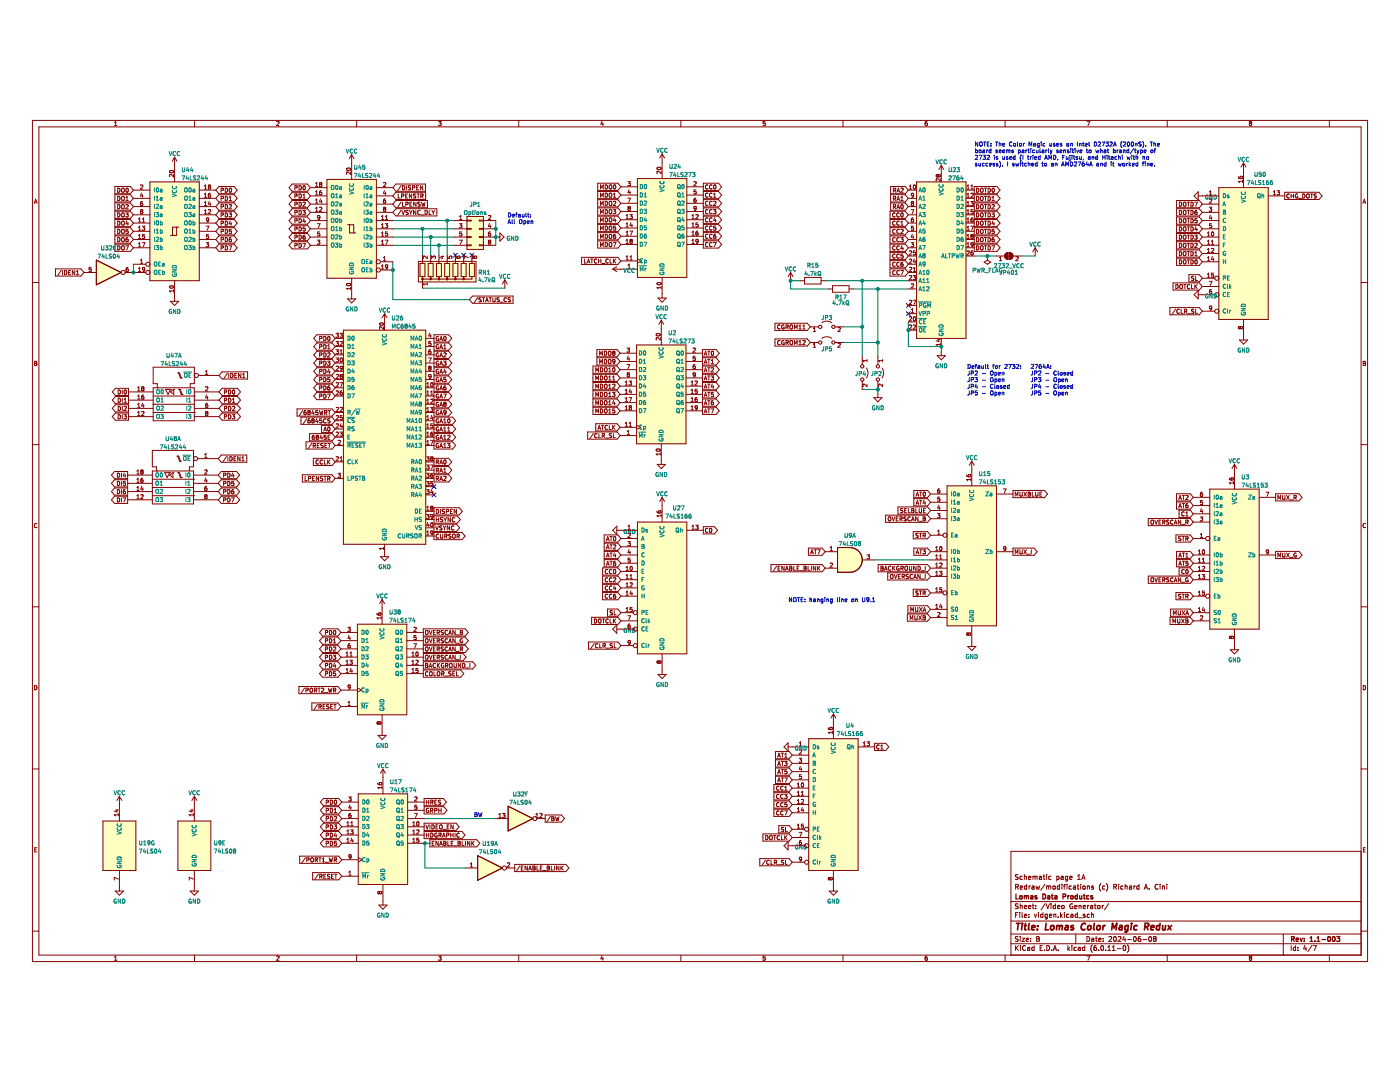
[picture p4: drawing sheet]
<svg xmlns="http://www.w3.org/2000/svg" width="279mm" height="216mm" viewBox="0 0 279 216" stroke-linecap="round" stroke-linejoin="round" font-family="sans-serif">
<path d="M0 17.6h279.4v198.3h-279.4z" fill-rule="evenodd" fill="#fff" stroke="#fff" stroke-width=".2"/>
<g fill="none" stroke="#840000" stroke-width=".2">
<path d="M6.5 24h266.4v167.9h-266.4zM7.8 25.3h263.8v165.3h-263.8zM22.9 25.1h.4M22.9 24.5l.2-.3v.9M22.9 38.9h3.1l.6 .7-.6 .7h-3.1zM22.9 37.2h3.1l.6 .7-.6 .8h-3.1zM23.5 37.5a.42 .42 0 0 1 .5 .5 .42 .42 0 0 1-.5 .4zM23.5 39.2a.42 .42 0 0 1 .5 .4 .42 .42 0 0 1-.5 .4zM24.3 37.7l.2-.2 .3 .2-.1 .6-.4-.1zM24.3 39.3l.2-.1 .3 .1-.1 .7-.4-.1zM25.1 39.4l.3-.2v.8M25.2 37.6l.1-.1a.4 .4 0 0 1 .3 .5 .4 .4 0 0 1-.4 .3l-.1-.2z"/>
<path d="M26.6 39.6h3.3M26.6 37.9h3.3M28 37l.3-.1 .2 .2-.5 .6h.5M28.2 38.5l-.2 .6h.5M28.4 38.8v.6M29.9 36.3h9.9v19.7h-9.9zM33.9 34.1a.39 .39 0 0 1 .4-.1 .39 .39 0 0 1 .3 .4 .4 .4 0 0 1-.5 .2 .4 .4 0 0 1-.2-.5zM34.6 34.8v.5l-.5-.5-.3 .2 .1 .3M34.8 31.4v4.9M34.8 31.4l-.5 .8M34.8 31.4l.5 .8M38.8 24v1.3"/>
<path d="M39.8 39.6h3.3M39.8 37.9h3.3M40.8 39.4h.5M40.8 37.7h.5M40.8 37.1l.2-.2v.8M40.8 38.8l.2-.2v.8M41.7 38.6l-.1 .6 .1 .2 .3-.1v-.4h-.3l-.1 .1M41.7 37.3l-.1-.2 .1-.2 .3 .2-.1 .2M41.7 37.3l-.1 .1 .1 .3 .3-.1-.1-.3M41.7 38.6h.1M41.7 37.3h.2M42 38.6h-.3"/>
<path d="M43.7 38.9h3l.6 .7-.6 .7h-3l-.6-.7zM43.7 37.2h3l.6 .7-.6 .8h-3l-.6-.8zM44.1 38l.4-.1 .1-.3-.5-.1v.9M44.1 39.6h.4l.1-.3-.5-.1v.8M45 37.5a.42 .42 0 0 1 .4 .5 .42 .42 0 0 1-.4 .4zM45 39.2a.42 .42 0 0 1 .4 .4 .42 .42 0 0 1-.4 .4zM45.7 39.4l.3-.2v.8M45.8 37.6l.1-.1a.4 .4 0 0 1 .3 .5 .4 .4 0 0 1-.3 .3l-.2-.2zM55.2 24.3l.3-.1 .2 .3-.5 .6h.5M58.3 38.4h3l.7 .7-.7 .7h-3l-.6-.7zM58.3 36.7h3l.7 .7-.7 .8h-3l-.6-.8zM59.2 39.1h-.3"/>
<path d="M59.2 37.4l-.3 .1M59.3 39l-.1-.3h-.3v.8M59.3 37.4l-.1-.3h-.3v.8M59.3 39l-.1 .1M59.3 37.4h-.1M59.7 38.7a.42 .42 0 0 1 .5 .4 .42 .42 0 0 1-.5 .4zM59.7 37.1a.42 .42 0 0 1 .5 .4 .42 .42 0 0 1-.5 .4zM60.5 39.5h.4M60.5 38.9l.2-.2v.8M60.5 37.1h.2a.4 .4 0 0 1 .2 .4 .4 .4 0 0 1-.3 .3l-.1-.2zM62 39.1h3.2M62 37.4h3.2"/>
<path d="M63 38.9h.4M63 37.2h.4M63 36.7l.2-.3v.8M63 38.3l.2-.2v.8M63 39.9l.2-.2v.8M63.9 36.8l-.1-.2 .1-.2 .3 .2-.1 .2M63.9 36.8l-.1 .1 .1 .3 .3-.1-.1-.3M63.9 36.8h.2M64 39.7l-.2 .6h.5M64.2 38.1l-.4 .2v.4l.1 .2 .3-.1v-.4h-.3l-.1 .1M64.2 40v.5M65.2 35.8h9.9v19.7h-9.9z"/>
<path d="M69.2 33.6a.39 .39 0 0 1 .5-.1 .39 .39 0 0 1 .2 .4 .4 .4 0 0 1-.4 .2 .4 .4 0 0 1-.3-.5zM70 34.3v.5l-.6-.5-.2 .2v.3M70.2 30.9l-.5 .8M70.2 30.9v4.9M70.2 30.9l.5 .8M71.2 24v1.3M75.1 39.1h3.3M75.1 37.4h3.3M76.6 36.5l.2-.1 .2 .3-.5 .5h.5M76.6 36.5h-.1M76.7 38l-.2 .6h.5M76.9 39.7l-.3 .2-.1 .5 .2 .1 .2-.1v-.3l-.2-.1-.2 .2"/>
<path d="M76.9 38.3v.6M79 38.4h6v1.4h-6l-.6-.7zM79 36.7h5.9v1.5h-5.9l-.6-.8zM79.5 38.7v.8h.4M80.1 37l-.8 1.1M80.1 39.1h.4l.1-.3-.5-.1v.8M80.3 37.1a.42 .42 0 0 1 .5 .4 .42 .42 0 0 1-.5 .4zM81 39.1h.2M81.1 37.1v.8M81.3 38.7h-.3v.8h.3M82 37.1h-.5a.34 .34 0 0 0 .4 .5v.2h-.4M82.2 38.7v.8l-.5-.8v.8"/>
<path d="M82.3 37.5l.4-.1 .1-.3h-.5v.8M83 38.7l-.4 .1a.34 .34 0 0 0 .3 .4v.3h-.4M83.1 37.4h.3M83.2 38.7h.5M83.5 38.7v.8M83.5 37.1h-.4v.8h.4M84 39.1h.4v-.3l-.4-.1v.8M84.2 39.1l.2 .4M84.4 37.1v.8l-.5-.8v.8M87.5 24.2h.5l-.2 .3 .2 .1v.4h-.5M103.5 24v1.3M119.3 39.8h4l.6 .8-.6 .7h-4z"/>
<path d="M119.3 36.6h4l.6 .7-.6 .7h-4zM119.3 38.2h4l.6 .7-.6 .7h-4zM119.8 37.7v-.8l.3 .6 .3-.6v.8M119.8 39.4v-.9l.3 .6 .3-.6v.9M120.1 24.2l-.2 .6h.5M120.3 24.5v.6M120.8 36.9a.42 .42 0 0 1 .5 .4 .42 .42 0 0 1-.5 .4zM120.8 38.5a.42 .42 0 0 1 .5 .4 .42 .42 0 0 1-.5 .5zM121.6 37l.2-.1 .3 .1-.1 .7-.4-.1zM121.6 38.6l.2-.1 .3 .1-.1 .7-.4-.1zM122.4 38.8l.3-.3v.9M122.4 39.4h.5"/>
<path d="M122.5 37l.1-.1a.4 .4 0 0 1 .3 .4 .4 .4 0 0 1-.4 .4l-.1-.3zM123.9 37.3h3.3M123.9 38.9h3.3M125.3 39.5h.5l-.3 .9M125.3 36.3h.5l-.3 .3h.3v.4h-.5M125.5 37.9l-.2 .5h.5M125.7 38.2v.5M127.2 35.6h9.9v19.8h-9.9zM131.2 33.4a.39 .39 0 0 1 .4-.1 .39 .39 0 0 1 .3 .4 .4 .4 0 0 1-.5 .2 .4 .4 0 0 1-.2-.4zM131.9 34.1v.6l-.6-.6-.2 .2 .1 .3M132.1 30.7v4.9M132.1 30.7l-.5 .8"/>
<path d="M132.1 30.7l.5 .8M135.9 24v1.3M137.1 37.3h3.3M137.1 38.9h3.3M138.5 39.9h.4v.4h-.4zM138.5 36.3h.3l.1 .2-.5 .6h.5M138.5 38.2h.4v.4l-.1 .1-.3-.1M138.5 38.2v.1M138.5 39.9v.1M138.9 39.5l-.3 .1-.1 .3M138.9 37.9h-.4v.4M140.4 39.8h3l.6 .8-.6 .7h-3z"/>
<path d="M140.4 38.2h3l.6 .7-.6 .7h-3zM140.4 36.6h3l.6 .7-.6 .7h-3zM141.3 38.6a.36 .36 0 0 0-.5 .3 .36 .36 0 0 0 .5 .4M141.3 37a.36 .36 0 0 0-.5 .3 .36 .36 0 0 0 .5 .3M142.1 38.6a.36 .36 0 0 0-.5 .3 .36 .36 0 0 0 .5 .4M142.1 37a.36 .36 0 0 0-.5 .3 .36 .36 0 0 0 .5 .3M142.4 38.8l.2-.3v.9M142.4 39.4h.5M142.5 37l.1-.1a.4 .4 0 0 1 .3 .4 .4 .4 0 0 1-.4 .4l-.1-.3zM152.7 24.2h-.4v.4h.4v.4h-.4M168.2 24v1.3M177.7 38.9h3l.6 .7-.6 .7h-3z"/>
<path d="M177.7 37.2h3l.6 .7-.6 .8h-3zM178.3 38l.4-.1v-.3l-.4-.1v.9M178.3 39.6h.4v-.3l-.4-.1v.8M178.5 38l.3 .4M178.5 39.6l.3 .4M179 38.4l.3-.9 .2 .9M179.1 38.1h.4M179.1 39.8h.4M179.8 37.6l.3-.1 .2 .3-.6 .6h.6M179.8 39.4l.2-.2v.8M181.3 39.6h1.6M181.3 37.9h1.6"/>
<path d="M181.5 37.7h.4M181.5 37.1l.2-.2v.8M182.3 37v.7M182.3 38.9l-.1 .2-.3-.1v-.4h.3l.1 .1v.5l-.4 .2M182.3 37.7h.1M182.4 36.9h.1a.4 .4 0 0 1 .2 .4 .4 .4 0 0 1-.3 .4M182.4 36.9l-.1 .1M182.9 36.3h9.9v31.2h-9.9zM185 24.2l-.3 .2-.1 .5 .2 .2 .3-.1-.1-.4-.2-.1-.2 .2M187.2 35l-.2-.2-.2 .2 .2 .3 .2-.1M187.2 35l.1-.2 .4 .2-.2 .3-.3-.1M187.2 35v.2"/>
<path d="M187.7 35.6v.5l-.6-.5-.3 .2 .1 .3M187.9 33l-.5 .8M187.9 33v3.3M187.9 33l.4 .8M192.8 39.6h1.6M192.8 37.9h1.6M193 39.4h.5M193 37.7h.5M193 38.8l.2-.2v.8M193 37.1l.2-.2v.8M193.8 37.7h.4M193.8 37.1l.2-.2v.8"/>
<path d="M193.8 38.6h.3l.1 .2-.5 .6h.5M193.8 38.6h.1M194.4 38.9h4.6l.6 .7-.6 .7h-4.6zM194.4 37.2h4.6l.6 .7-.6 .8h-4.6zM194.9 37.5a.42 .42 0 0 1 .5 .5 .42 .42 0 0 1-.5 .4zM194.9 39.2a.42 .42 0 0 1 .5 .4 .42 .42 0 0 1-.5 .4zM195.7 37.7l.2-.2 .3 .2-.1 .6-.4-.1zM195.7 39.3l.2-.1 .3 .1-.1 .7-.4-.1zM196.4 39.2h.5M196.4 37.5h.5M196.7 37.5v.9M196.7 39.2v.8"/>
<path d="M197.2 37.5a.42 .42 0 0 1 .5 .5 .42 .42 0 0 1-.5 .4zM197.2 39.2a.42 .42 0 0 1 .5 .4 .42 .42 0 0 1-.5 .4zM198 39.4l.2-.2v.8M198.1 37.6l.1-.1a.4 .4 0 0 1 .3 .5 .4 .4 0 0 1-.4 .3l-.1-.2zM200.6 24v1.3M216.9 24.2h.6l-.4 .9M232.9 24v1.3M239.1 39.1h4.1M239.1 38.3v1.6l-.8-.8zM241.4 38.9h.4M241.4 38.3l.2-.2v.8M241.4 39.7h.3l.1 .2-.5 .6h.5"/>
<path d="M241.4 39.7v.1M243.2 37.4h9.9v26.3h-9.9zM247.1 35.3l.1 .2 .3 .1M247.5 35.2h.4v.4h-.4zM247.5 35.6h.1M248 36v.4M248 36.2h-.9l.3 .2M248.2 32.5l-.5 .8M248.2 32.5v4.9M248.2 32.5l.5 .8M249.3 24.4l.2-.2 .3 .2M249.3 24.4l.2 .2"/>
<path d="M249.3 24.4h.1M249.5 24.6l-.2 .1 .2 .4 .3-.2-.2-.3M249.5 24.6h.1M249.8 24.4h.1M249.8 24.4l-.2 .2M253.1 39.1h3.3M254.1 38.9h.5M254.1 38.3l.3-.2v.8M254.9 38.1h.5l-.3 .3 .2 .1v.3h-.4M256.4 38.4h6.8l.6 .7-.6 .7h-6.8zM257.3 38.8a.36 .36 0 0 0-.5 .3 .36 .36 0 0 0 .5 .3M257.7 39.1h.4"/>
<path d="M257.7 38.7v.8M258.1 38.7v.8M259 38.7a.37 .37 0 0 0-.5 .4 .37 .37 0 0 0 .5 .3v-.2h-.2M259.2 39.6h.6M260 38.7a.42 .42 0 0 1 .4 .4 .42 .42 0 0 1-.4 .4zM260.8 38.8l.2-.1 .3 .1-.1 .7-.4-.1zM261.5 38.7h.5M261.8 38.7v.8M262.7 38.7l-.4 .1a.34 .34 0 0 0 .4 .4l-.1 .3h-.4M265.3 24v1.3M6.5 56.4h1.3M6.8 40.6l.3-.9 .3 .9"/>
<path d="M6.9 40.3h.4M11.1 53.7h5l.7 .7-.7 .7h-5zM12.2 53.9l-.7 1.1M12.5 54v.8M12.9 54a.42 .42 0 0 1 .5 .4 .42 .42 0 0 1-.5 .4zM13.7 54.4h.3M14.1 54h-.4v.8h.4M14.9 54v.8l-.5-.8v.8M15.3 54.8h.4M15.3 54.2l.2-.2v.8M16.8 54.4h2.4M18.2 53.3h-.4v.4h.4v.4h-.4"/>
<path d="M19.2 51.9l5 2.5-5 2.4zM22.9 40.5h3.1l.6 .7-.6 .7h-3.1zM22.9 42.1h3.1l.6 .8-.6 .7h-3.1zM22.9 43.8h3.1l.6 .7-.6 .7h-3.1zM22.9 45.4h3.1l.6 .8-.6 .7h-3.1zM22.9 47.1h3.1l.6 .7-.6 .7h-3.1zM22.9 48.7h3.1l.6 .7-.6 .8h-3.1zM23.5 40.8a.42 .42 0 0 1 .5 .4 .42 .42 0 0 1-.5 .5zM23.5 47.4a.42 .42 0 0 1 .5 .4 .42 .42 0 0 1-.5 .4zM23.5 42.5a.42 .42 0 0 1 .5 .4 .42 .42 0 0 1-.5 .4zM23.5 44.1a.42 .42 0 0 1 .5 .4 .42 .42 0 0 1-.5 .4zM23.5 45.8a.42 .42 0 0 1 .5 .4 .42 .42 0 0 1-.5 .4z"/>
<path d="M23.5 49a.42 .42 0 0 1 .5 .5 .42 .42 0 0 1-.5 .4zM24.2 54.4a.41 .41 0 0 1 .4-.4 .41 .41 0 0 1 .4 .4M24.2 54.4a.41 .41 0 0 0 .4 .4 .41 .41 0 0 0 .4-.4M24.3 40.9l.2-.1 .3 .1-.1 .7-.4-.1zM24.3 47.5l.2-.1 .3 .1-.1 .7-.4-.1zM24.3 42.6l.2-.1 .3 .1-.1 .7-.4-.1zM24.3 44.2l.2-.1 .3 .1-.1 .7-.4-.1zM24.3 45.9l.2-.1 .3 .1-.1 .6h-.4zM24.3 49.2l.2-.2 .3 .2-.1 .6h-.4zM25 54.4h4.1M25.1 42.5h.5l-.3 .3 .3 .1v.3h-.5M25.1 49h.5l-.3 .9"/>
<path d="M25.1 40h.5M25.1 40.9l.3-.1 .2 .3-.5 .6h.5M25.3 44.1l-.2 .6h.5M25.5 47.4l-.3 .2-.1 .5 .2 .1 .3-.1-.1-.3-.2-.1-.2 .2M25.5 44.4v.5M25.5 53.3l-.3 .2v.5l.1 .2 .3-.1-.1-.4h-.2l-.1 .1M25.6 45.8h-.4l-.1 .4 .4-.1 .1 .4h-.5M26.6 42.9h3.3M26.6 52.7h2.5M26.6 44.5h3.3M26.6 46.2h3.3M26.6 41.2h3.3"/>
<path d="M26.6 47.8h3.3M26.6 49.4h3.3M27.6 44.3h.5M27.6 54.2h.5M27.6 43.7l.3-.2v.8M27.6 45.4l.3-.3v.8M27.6 47l.3-.2v.8M27.6 48.6l.3-.2v.8M27.6 53.6l.3-.3v.9M27.6 45.9h.5M27.6 47.6h.5M27.6 49.2h.5"/>
<path d="M28 40.7l.2-.2 .3 .2-.1 .3h-.3M28 52.5h.5M28 51.9l.3-.2v.8M28.1 40.9v.1M28.1 42.6h.1M28.2 42.2l-.2 .1 .1 .3M28.2 42.2l-.2-.2 .2-.2 .3 .2-.2 .2M28.2 42.2h.1M28.3 42.2l.2 .1v.3h-.4M28.4 45.1h.5l-.3 .3 .2 .1M28.4 48.4h.5l-.3 .8M28.4 44.3h.5"/>
<path d="M28.4 43.7l.3-.2v.8M28.4 40.2l-.3 .2v.5M28.8 45.5h.1M28.9 45.5l-.1 .4h-.4M28.9 46.8h-.4l-.1 .4 .4-.1 .1 .4h-.5M28.9 53.7l-.2 .2-.2-.1v-.4l.2-.1 .2 .2v.5l-.4 .2M33.9 57.1l-.1 .1a.4 .4 0 0 0 .4 .3 .4 .4 0 0 0 .4-.4M33.9 57.1h.7M33.9 57.1h.1M34.6 57.1h.1M34.6 58h-.8l.3 .3M34.6 57.8v.5"/>
<path d="M34.8 56v4.1M35.3 45.3v1.7h-1.3M35.7 45.3h-1.3v1.7M39.8 42.9h3.3M39.8 44.5h3.3M39.8 46.2h3.3M39.8 41.2h3.3M39.8 47.8h3.3M39.8 49.4h3.3M40.8 41h.5M40.8 42.7h.5M40.8 40.4l.2-.2v.8"/>
<path d="M40.8 42.1l.2-.3v.9M41.1 48.4h.6l-.3 .3 .2 .1v.4h-.5M41.1 45.1h.6l-.4 .8M41.6 41.9l.3-.1 .1 .3-.5 .6h.5M41.6 46.8h-.4v.4l.4-.1v.4h-.4M41.7 43.8l-.2 .2h-.2l-.1-.4 .3-.1 .2 .1-.1 .5-.3 .2M41.8 40.2l-.2 .5h.5M42 40.5v.5M43.7 40.5h3l.6 .7-.6 .7h-3l-.6-.7zM43.7 42.1h3l.6 .8-.6 .7h-3l-.6-.7zM43.7 43.8h3l.6 .7-.6 .7h-3l-.6-.7zM43.7 45.4h3l.6 .8-.6 .7h-3l-.6-.7z"/>
<path d="M43.7 48.7h3l.6 .7-.6 .8h-3l-.6-.8zM43.7 47.1h3l.6 .7-.6 .7h-3l-.6-.7zM44.1 49.5l.4-.1 .1-.3-.5-.1v.9M44.1 41.3l.4-.1 .1-.3-.5-.1v.9M44.1 42.9h.4l.1-.3-.5-.1v.8M44.1 46.2h.4l.1-.4h-.5v.8M44.1 47.8h.4l.1-.3-.5-.1v.8M44.1 44.5h.4l.1-.3-.5-.1v.8M45 40.8a.42 .42 0 0 1 .4 .4 .42 .42 0 0 1-.4 .5zM45 47.4a.42 .42 0 0 1 .4 .4 .42 .42 0 0 1-.4 .4zM45 42.5a.42 .42 0 0 1 .4 .4 .42 .42 0 0 1-.4 .4zM45 44.1a.42 .42 0 0 1 .4 .4 .42 .42 0 0 1-.4 .4z"/>
<path d="M45 45.8a.42 .42 0 0 1 .4 .4 .42 .42 0 0 1-.4 .4zM45 49a.42 .42 0 0 1 .4 .5 .42 .42 0 0 1-.4 .4zM45.7 42.5h.5l-.3 .3 .3 .1v.3h-.5M45.7 49h.5l-.3 .9M45.7 40h.5M45.7 40.9l.3-.1 .2 .3-.5 .6h.5M45.9 44.1l-.2 .6h.5M46.1 47.4l-.3 .2-.1 .5 .2 .1 .3-.1-.1-.3-.2-.1-.2 .2M46.1 44.4v.5M46.2 45.8h-.4l-.1 .4 .4-.1 .1 .4h-.5M58.3 40h3l.7 .7-.7 .7h-3l-.6-.7zM58.3 41.7h3l.7 .7-.7 .7h-3l-.6-.7z"/>
<path d="M58.3 48.2h3l.7 .7-.7 .8h-3l-.6-.8zM58.3 43.3h3l.7 .7-.7 .7h-3l-.6-.7zM58.3 44.9h3l.7 .8-.7 .7h-3l-.6-.7zM58.3 46.6h3l.7 .7-.7 .7h-3l-.6-.7zM58.9 42.4h.3l.1-.3-.4-.1v.8M58.9 44.1l.3-.1 .1-.3-.4-.1v.8M58.9 45.7h.3l.1-.4h-.4v.8M58.9 47.3h.3l.1-.3-.4-.1v.8M58.9 49l.3-.1 .1-.3h-.4v.8M59.2 40.7l-.3 .1M59.3 40.7l-.1-.3-.3-.1v.9M59.3 40.7h-.1"/>
<path d="M59.7 40.3a.42 .42 0 0 1 .5 .4 .42 .42 0 0 1-.5 .5zM59.7 42a.42 .42 0 0 1 .5 .4 .42 .42 0 0 1-.5 .4zM59.7 48.6a.42 .42 0 0 1 .5 .4 .42 .42 0 0 1-.5 .4zM59.7 43.6a.42 .42 0 0 1 .5 .4 .42 .42 0 0 1-.5 .4zM59.7 45.3a.42 .42 0 0 1 .5 .4 .42 .42 0 0 1-.5 .4zM59.7 46.9a.42 .42 0 0 1 .5 .4 .42 .42 0 0 1-.5 .4zM60.4 42h.5l-.2 .3 .2 .1v.3h-.5M60.4 48.6h.6l-.4 .8M60.5 40.4l.3-.1 .1 .3-.5 .6h.5M60.7 43.6l-.2 .6h.5M60.9 46.9l-.4 .2v.5l.1 .1h.3v-.4l-.3-.1-.1 .2M60.9 43.9v.5"/>
<path d="M60.9 45.3h-.4v.4l.4-.1v.4h-.4M62 40.7h3.2M62 44h3.2M62 42.4h3.2M62 45.7h3.2M62 47.3h3.2M62 48.9h3.2M63 42.2h.4M63 40.5h.4M63 41.6l.2-.3v.9M63.3 47.9h.5l-.2 .3 .2 .1v.4h-.5M63.3 44.6h.6l-.4 .9"/>
<path d="M63.8 41.4l.3-.1 .1 .3-.5 .6h.5M63.8 46.3h-.4v.4l.4-.1v.4h-.4M63.8 43.3l-.1 .2h-.3v-.4l.3-.1 .1 .1v.5l-.4 .2M69.2 56.6a.39 .39 0 0 1 .5-.1 .39 .39 0 0 1 .2 .4 .4 .4 0 0 1-.4 .2 .4 .4 0 0 1-.3-.4zM69.4 44.8h1.2v1.7M69.4 59.6h1.6l-.8 .9zM69.8 44.8v1.7h1.2M70 57.6h-.8l.2 .2M70 57.3v.5M70.2 55.5v4.1M75.1 40.7h3.3M75.1 44h3.3"/>
<path d="M75.1 42.4h3.3M75.1 45.7h3.3M75.1 47.3h3.3M75.1 48.9h3.3M75.9 52.2h2.5M75.9 53.9h2.5M76.1 45.5h.5M76.1 48.7h.5M76.1 47.1h.5M76.1 48.2l.3-.3v.8M76.1 43.8h.5M76.1 53.1l.3-.2v.8"/>
<path d="M76.1 46.5l.3-.2v.8M76.1 44.9l.3-.3v.9M76.1 43.2l.3-.2v.8M76.1 53.7h.5M76.5 52h.5M76.5 51.4l.3-.2v.8M76.7 41.7l-.2 .2 .2 .3 .3-.2-.2-.3M76.7 41.7l-.2-.2 .2-.2 .3 .2-.2 .2M76.7 41.7h.1M76.9 44.6h.5l-.3 .3 .2 .1v.4h-.4M76.9 45.4h.1M76.9 47.9h.5l-.3 .8"/>
<path d="M76.9 43.2l.2-.2v.8M76.9 43.8h.5M77.3 46.3h-.4v.4l.4-.1v.4h-.4M77.4 53.2l-.2 .2-.2-.1-.1-.4h.3l.2 .1-.1 .5-.3 .2M79 40h6.3v1.4h-6.3l-.6-.7zM79 41.7h8.2v1.4h-8.2l-.6-.7zM80.1 40.3l-.8 1.1M80.1 41.9l-.8 1.1M80.2 42l.3 .8 .3-.8M80.3 40.3v.9h.4M81 40.8l.4-.1v-.3l-.4-.1v.9M81.5 42l-.5 .1a.34 .34 0 0 0 .4 .4v.3h-.4"/>
<path d="M81.7 42l.3 .4M81.8 40.7h.3M82 42.4v.4M82.2 40.3h-.4v.9h.4M82.2 42l-.2 .4M83 42v.8l-.5-.8v.8M83 40.3v.9l-.4-.9v.9M83.5 52.2h11.5v4.1h-11.5zM83.8 52.6h1v2.6h-1zM83.8 42.1a.36 .36 0 0 0-.5 .3 .36 .36 0 0 0 .5 .3M83.8 40.4h-.4a.34 .34 0 0 0 .4 .4v.3h-.4M84 42.9h.6"/>
<path d="M84.1 40.3l.2 .9 .2-.6 .1 .6 .2-.9M84.3 50.9v1.7M84.3 55.2v.5h9.9v-.5M84.3 55.9v1.6M84.8 42a.42 .42 0 0 1 .5 .4 .42 .42 0 0 1-.5 .4zM85.3 56.7h-.9l.3 .2M85.3 51.1v.5l-.6-.5-.3 .2 .1 .3M85.3 56.4v.5M85.5 52.6h.9v2.6h-.9zM85.6 42v.8h.4M86 50.9v1.7M86 55.2v.5"/>
<path d="M86.1 51.6v-.5l.3 .3 .1-.3h.3v.5M86.2 42l.3 .4M86.5 42.4v.4M86.7 42l-.2 .4M87.1 52.6h1v2.6h-1zM87.6 50.9v1.7M87.6 55.2v.5M88 51.2h.5M88.3 51.1v.5l-.6-.2M88.8 52.6h.9v2.6h-.9zM89.2 50.9v1.7M89.2 55.2v.5"/>
<path d="M89.4 51.1v.4l.4 .1-.1-.4 .4-.1v.5M90.4 52.6h1v2.6h-1zM90.7 44h2.5M90.7 45.7h2.5M90.7 47.3h2.5M90.7 48.9h2.5M90.9 50.9v1.7M90.9 55.2v.5M91 51.2l.2 .3 .5 .1 .1-.2v-.3l-.4 .1-.1 .2 .2 .2M91.7 45.4h.1M91.7 44.6h.5l-.3 .3 .3 .1v.4h-.5M91.7 47.9h.5l-.3 .8"/>
<path d="M91.7 43.2l.3-.2v.8M91.7 43.8h.5M92 52.6h1v2.6h-1zM92.2 46.3h-.4l-.1 .4 .4-.1 .1 .4h-.5M92.5 50.9v1.7M92.5 55.2v.5M93.2 45.6h.8v.1h-.8M93.2 48.9h.8v.1h-.8M93.2 47.2h.8v.2h-.8M93.2 43.9h.8v.2h-.8M93.2 43.2h3.3v6.6h-3.3zM93.5 51.4l-.8-.3v.5"/>
<path d="M93.7 52.6h1v2.6h-1zM94.2 50.9v1.7M94.3 59.1h8.1v1.4h-8.1l-.6-.7zM94.7 51.3l-.2-.2-.2 .2 .2 .3 .2-.2M94.7 51.3l.1-.2 .3 .2-.1 .3-.3-.2M94.7 51.3v.1M95.3 59.4l-.7 1M96 59.4l-.4 .1a.34 .34 0 0 0 .4 .4v.3h-.4M96.3 59.4h.4M96.5 45.6h-.8v.1h.8M96.5 48.9h-.8v.1h.8M96.5 47.2h-.8v.2h.8"/>
<path d="M96.5 43.9h-.8v.2h.8M96.5 44h2.4M96.5 45.7h2.4M96.5 47.3h3.3M96.5 48.9h2.4M96.5 59.4v.8M97 60h.4M97.5 43.1l.3-.1 .1 .2-.5 .6h.5M97.5 48.1l.1-.2 .3 .2M97.5 48.1h.1M97.5 48.1l.1 .2M97.5 46.7h.4v.4l-.4-.1z"/>
<path d="M97.5 46.7h.1M97.6 59.4h.5M97.6 48.3l-.1 .1 .1 .3 .3-.1-.1-.3M97.6 48.3h.2M97.7 44.6l-.2 .6h.5M97.8 59.4v.8M97.9 44.9v.6M97.9 46.3h-.3l-.1 .3M97.9 48.1l-.1 .2M97.9 48.1h.1M98.4 59.4v.7l.1 .1 .3-.1v-.7M99.6 59.4l-.4 .1a.34 .34 0 0 0 .4 .4v.2"/>
<path d="M99.8 46.5l.8 .8-.8 .8zM100.7 55.9l-.4 .8M100.7 55.9v1.6M100.7 55.9l.5 .8M101.1 59.5a.36 .36 0 0 0-.5 .3 .36 .36 0 0 0 .5 .3M101.9 59.4l-.5 .1a.34 .34 0 0 0 .4 .4v.3h-.4M116.1 51.4h7.2l.6 .7-.6 .7h-7.2zM116.6 51.7v.8h.4M117.2 52.5l.3-.8 .2 .8M117.3 52.3h.3M117.9 51.7h.5M118.1 51.7v.8"/>
<path d="M119.1 51.8a.36 .36 0 0 0-.5 .3 .36 .36 0 0 0 .5 .3M119.3 44.8h4l.6 .7-.6 .7h-4zM119.3 46.4h4l.6 .7-.6 .8h-4zM119.3 48.1h4l.6 .7-.6 .7h-4zM119.3 43.1h4l.6 .8-.6 .7h-4zM119.3 41.5h4l.6 .7-.6 .7h-4zM119.4 51.7v.8M119.4 52.1h.5M119.8 41v-.8l.3 .6 .3-.6v.8M119.8 42.6v-.8l.3 .6 .3-.6v.8M119.8 44.3v-.8l.3 .5 .3-.5v.8M119.8 45.9v-.8l.3 .6 .3-.6v.8"/>
<path d="M119.8 47.6v-.9l.3 .6 .3-.6v.9M119.8 49.2v-.8l.3 .6 .3-.6v.8M119.9 51.7v.8M120.1 52.6h.6M120.8 40.2a.42 .42 0 0 1 .5 .4 .42 .42 0 0 1-.5 .4zM120.8 41.8a.42 .42 0 0 1 .5 .4 .42 .42 0 0 1-.5 .4zM120.8 43.5a.42 .42 0 0 1 .5 .4 .42 .42 0 0 1-.5 .4zM120.8 45.1a.42 .42 0 0 1 .5 .4 .42 .42 0 0 1-.5 .4zM120.8 46.7a.42 .42 0 0 1 .5 .5 .42 .42 0 0 1-.5 .4zM120.8 48.4a.42 .42 0 0 1 .5 .4 .42 .42 0 0 1-.5 .4zM121.4 51.7a.38 .38 0 0 0-.5 .4 .38 .38 0 0 0 .5 .4M121.4 51.7v.1"/>
<path d="M121.4 52.4v.1M121.6 48.5l.2-.1 .3 .1-.1 .7-.4-.1zM121.6 40.3l.2-.1 .3 .1-.1 .7-.4-.1zM121.6 41.9l.2-.1 .3 .1-.1 .7-.4-.1zM121.6 43.6l.2-.1 .3 .1-.1 .6h-.4zM121.6 45.2l.2-.1 .3 .1-.1 .7-.4-.1zM121.8 51.7v.8h.3M122.3 53.7h4.9M122.3 53.7l.8 .5M122.4 41.8h.5l-.3 .3 .3 .1v.4h-.5M122.4 48.4h.5l-.3 .8M122.4 40.3l.3-.1 .2 .2-.5 .6h.5"/>
<path d="M122.4 51.7v.8M122.5 52l.4 .5M122.6 43.4l-.2 .6h.5M122.8 46.7l-.3 .2-.1 .5 .2 .2 .3-.1-.1-.4h-.2l-.2 .1M122.8 43.7v.6M122.9 45.1h-.4l-.1 .4h.4l.1 .3h-.5M122.9 51.7l-.5 .4M123.1 53.2l-.8 .5M123.9 52.1h3.3M123.9 42.2h3.3M123.9 43.9h3.3M123.9 45.5h3.3"/>
<path d="M123.9 47.1h3.3M123.9 48.8h3.3M123.9 40.6h3.3M124.9 51.3l.3-.3v.9M124.9 46.3l.3-.2v.8M124.9 43.1l.3-.3v.8M124.9 44.7l.3-.2v.8M124.9 48l.3-.2v.8M124.9 51.9h.5M124.9 43.6h.5M124.9 45.3h.5M124.9 46.9h.5"/>
<path d="M124.9 48.6h.5M125.3 41.3l.2-.1 .3 .1M125.3 41.4l.2 .1M125.3 52.9l.3-.2v.8M125.3 41.3v.1M125.3 53.5h.5M125.5 41.5l-.2 .2 .2 .3 .3-.2-.2-.3M125.5 41.5h.1M125.7 42.8h.5l-.3 .3 .3 .1v.4h-.5M125.7 46.1h.5l-.3 .8M125.7 51.3l.3-.3v.9M125.7 51.9h.5"/>
<path d="M125.8 48l.1-.2h.3v.2M125.8 48v.1M125.8 41.4l-.2 .1M125.8 41.3v.1M125.8 48.1h.1M125.9 48.1l-.2 .2 .2 .3 .3-.2-.2-.3M125.9 48.1h.1M125.9 44.4l-.2 .6h.5M126.1 44.7v.6M126.1 48.1h-.1M126.2 48l-.1 .1M127.2 51.7l.8 .4-.8 .4"/>
<path d="M131.2 56.5a.39 .39 0 0 1 .4-.2 .39 .39 0 0 1 .3 .4 .4 .4 0 0 1-.5 .2 .4 .4 0 0 1-.2-.4zM131.3 59.5h1.7l-.9 .8zM131.9 57.2v.4M131.9 57.4h-.8l.2 .2M132.1 55.4v4.1M137.1 42.2h3.3M137.1 43.9h3.3M137.1 45.5h3.3M137.1 47.1h3.3M137.1 48.8h3.3M137.1 40.6h3.3M138.1 44.7l.2-.2v.8"/>
<path d="M138.1 43.1l.2-.3v.8M138.1 46.3l.2-.2v.8M138.1 48l.2-.2v.8M138.1 43.6h.5M138.1 45.3h.5M138.1 46.9h.5M138.1 48.6h.5M138.9 42.9l.3-.1 .1 .3-.5 .5h.5M138.9 41.5l-.1 .2h-.2l-.1-.4 .3-.1 .1 .1v.5l-.3 .2M139.3 46.1l-.4 .2v.5l.1 .1h.3v-.4l-.3-.1-.1 .2M139.3 44.5h-.4v.4l.4-.1v.4h-.4M139.3 48.1l-.1 .2-.3-.1v-.4h.3l.1 .1v.5l-.4 .2"/>
<path d="M140.4 44.8h3l.6 .7-.6 .7h-3zM140.4 46.4h3l.6 .7-.6 .8h-3zM140.4 48.1h3l.6 .7-.6 .7h-3zM140.4 43.1h3l.6 .8-.6 .7h-3zM140.4 41.5h3l.6 .7-.6 .7h-3zM141.3 43.5a.36 .36 0 0 0-.5 .4 .36 .36 0 0 0 .5 .3M141.3 41.9a.36 .36 0 0 0-.5 .3 .36 .36 0 0 0 .5 .4M141.3 48.5a.36 .36 0 0 0-.5 .3 .36 .36 0 0 0 .5 .3M141.3 40.3a.36 .36 0 0 0-.5 .3 .36 .36 0 0 0 .5 .3M141.3 46.8a.36 .36 0 0 0-.5 .4 .36 .36 0 0 0 .5 .3M141.3 45.2a.36 .36 0 0 0-.5 .3 .36 .36 0 0 0 .5 .3M142.1 40.3a.36 .36 0 0 0-.5 .3 .36 .36 0 0 0 .5 .3"/>
<path d="M142.1 45.2a.36 .36 0 0 0-.5 .3 .36 .36 0 0 0 .5 .3M142.1 43.5a.36 .36 0 0 0-.5 .4 .36 .36 0 0 0 .5 .3M142.1 48.5a.36 .36 0 0 0-.5 .3 .36 .36 0 0 0 .5 .3M142.1 41.9a.36 .36 0 0 0-.5 .3 .36 .36 0 0 0 .5 .4M142.1 46.8a.36 .36 0 0 0-.5 .4 .36 .36 0 0 0 .5 .3M142.4 41.8h.5l-.3 .3 .2 .1v.4h-.4M142.4 48.4h.5l-.3 .8M142.4 40.3l.3-.1 .2 .2-.5 .6h.5M142.6 43.4l-.2 .6h.5M142.8 46.7l-.3 .2-.1 .5 .2 .2 .2-.1v-.4h-.2l-.2 .1M142.8 43.7v.6M142.8 45.1h-.3l-.1 .4h.4v.3h-.4"/>
<path d="M157.8 54.4l-.5 .8M157.8 54.4v1.6M157.8 54.4l.5 .8M159.8 56h.8M160.6 55.4h3.3v1.3h-3.3zM163.9 56h.8M165.3 57.7h.9M166.2 57h3.2v1.3h-3.2zM169.4 57.7h.9M177.6 42.1h3.1l.6 .8-.6 .7h-3.1zM177.6 43.8h3.1l.6 .7-.6 .7h-3.1zM177.6 53.7h3.1l.6 .7-.6 .7h-3.1z"/>
<path d="M177.6 45.4h3.1l.6 .8-.6 .7h-3.1zM177.6 48.7h3.1l.6 .7-.6 .8h-3.1zM177.6 47.1h3.1l.6 .7-.6 .7h-3.1zM177.6 50.4h3.1l.6 .7-.6 .7h-3.1zM177.6 52h3.1l.6 .7-.6 .7h-3.1zM177.7 40.5h3l.6 .7-.6 .7h-3zM178.3 41.3l.4-.1v-.3l-.4-.1v.9M178.5 41.3l.3 .4M178.6 47.5a.36 .36 0 0 0-.5 .3 .36 .36 0 0 0 .5 .3M178.6 42.6a.36 .36 0 0 0-.5 .3 .36 .36 0 0 0 .5 .3M178.6 44.2a.36 .36 0 0 0-.5 .3 .36 .36 0 0 0 .5 .4M178.6 45.8a.36 .36 0 0 0-.5 .4 .36 .36 0 0 0 .5 .3"/>
<path d="M178.6 54.1a.36 .36 0 0 0-.5 .3 .36 .36 0 0 0 .5 .3M178.6 49.1a.36 .36 0 0 0-.5 .4 .36 .36 0 0 0 .5 .3M178.6 52.4a.36 .36 0 0 0-.5 .3 .36 .36 0 0 0 .5 .4M178.6 50.8a.36 .36 0 0 0-.5 .3 .36 .36 0 0 0 .5 .3M179 41.7l.3-.9 .2 .9M179 40l.3-.8 .2 .8M179.1 41.4h.4M179.5 44.2a.36 .36 0 0 0-.5 .3 .36 .36 0 0 0 .5 .4M179.5 47.5a.36 .36 0 0 0-.5 .3 .36 .36 0 0 0 .5 .3M179.5 42.6a.36 .36 0 0 0-.5 .3 .36 .36 0 0 0 .5 .3M179.5 45.8a.36 .36 0 0 0-.5 .4 .36 .36 0 0 0 .5 .3M179.5 54.1a.36 .36 0 0 0-.5 .3 .36 .36 0 0 0 .5 .3"/>
<path d="M179.5 49.1a.36 .36 0 0 0-.5 .4 .36 .36 0 0 0 .5 .3M179.5 52.4a.36 .36 0 0 0-.5 .3 .36 .36 0 0 0 .5 .4M179.5 50.8a.36 .36 0 0 0-.5 .3 .36 .36 0 0 0 .5 .3M179.7 47.4h.6l-.3 .3 .2 .1v.3h-.5M179.7 54h.6l-.4 .8M179.8 40h.5M179.8 44.9h.5M179.8 45.8h.3l.2 .2-.6 .6h.6M179.8 44.4l.2-.3v.8M179.9 40.9l.1-.1a.4 .4 0 0 1 .3 .5 .4 .4 0 0 1-.4 .3l-.1-.3zM179.9 42.6l.1-.1a.4 .4 0 0 1 .3 .4 .4 .4 0 0 1-.4 .4l-.1-.3zM180 49l-.2 .6h.5"/>
<path d="M180.2 52.3l-.4 .2v.5l.1 .2 .3-.1v-.4l-.3-.1-.1 .2M180.2 49.3v.6M180.2 50.7h-.4v.4l.4-.1v.4h-.4M181.3 42.9h1.6M181.3 54.4h1.6M181.3 56h1.6M181.3 52.7h1.6M181.3 44.5h1.6M181.3 46.2h1.6M181.3 41.2h1.6M181.3 47.8h1.6M181.3 49.4h1.6"/>
<path d="M181.3 51.1h1.6M181.3 57.7h1.6M181.5 55.1l.3-.1 .1 .2-.5 .6h.5M181.5 53.4l.3-.1 .1 .3-.5 .6h.5M181.5 51.8l.3-.1 .1 .2-.5 .6h.5M181.5 50.1h.3l.1 .2-.5 .6h.5M181.5 60l.3-.1 .1 .3-.5 .5h.5M181.8 48.4h.5l-.2 .3 .2 .1v.4h-.5M181.8 41.8h.6l-.4 .9M181.9 56.7l.3-.1 .1 .3-.5 .6h.5M182 40.5l-.1 .2 .1 .3 .3-.1-.1-.4M182 40.5l-.1-.1 .1-.2 .3 .2-.1 .1"/>
<path d="M182 40.5h.2M182.1 46.7l-.2 .6h.5M182.2 55h.5l-.2 .3 .2 .1v.3h-.5M182.2 59.9h.6l-.4 .8M182.3 43.5l-.4 .2v.4l.1 .2 .3-.1v-.4h-.3l-.1 .2M182.3 53.6l.2-.3v.9M182.3 47v.6M182.3 54.2h.4M182.3 45.1h-.4v.4h.4v.4h-.4M182.5 51.7l-.2 .5h.5M182.7 52v.5M182.7 50.1h-.4v.3h.4v.4h-.4"/>
<path d="M192.8 42.9h1.6M192.8 44.5h1.6M192.8 46.2h1.6M192.8 41.2h1.6M192.8 47.8h1.6M192.8 49.4h1.6M192.8 51.1h1.6M193 41h.5M193 42.7h.5M193 44.3h.5M193 48.6l.2-.2v.8M193 50.1h.3l.2 .2-.6 .6h.6"/>
<path d="M193 40.4l.2-.2v.8M193 45.9h.5M193 47.6h.5M193 49.2h.5M193 42.1l.2-.3v.9M193 43.7l.2-.2v.8M193 45.4l.2-.3v.8M193 47l.2-.2v.8M193.7 40.2h.5l-.2 .3 .2 .1v.3h-.5M193.7 45.1h.6l-.4 .8M193.8 46.9l.1-.1 .3 .1M193.8 42.6h.1"/>
<path d="M193.8 46.9v.1M193.8 47l.1 .1M193.8 43.9l.4-.1v.4l-.4 .1zM193.8 42.2h.3l.1 .1v.3h-.4M193.8 42.2h.1M193.8 43.9v.1M193.9 47.1h.2M193.9 47.1l-.1 .2 .1 .3 .3-.2-.1-.3M194.2 50.1l-.4 .2v.4l.1 .2 .3-.1v-.4h-.3l-.1 .1M194.2 43.5h-.3l-.1 .3M194.2 41.8h-.4v.4M194.2 48.8l-.1 .1h-.3v-.4l.3-.1 .1 .2v.4l-.4 .2"/>
<path d="M194.2 47l-.1 .1M194.2 46.9v.1M194.4 40.5h4.6l.6 .7-.6 .7h-4.6zM194.4 42.1h4.6l.6 .8-.6 .7h-4.6zM194.4 43.8h4.6l.6 .7-.6 .7h-4.6zM194.4 45.4h4.6l.6 .8-.6 .7h-4.6zM194.4 48.7h4.6l.6 .7-.6 .8h-4.6zM194.4 47.1h4.6l.6 .7-.6 .7h-4.6zM194.9 40.8a.42 .42 0 0 1 .5 .4 .42 .42 0 0 1-.5 .5zM194.9 47.4a.42 .42 0 0 1 .5 .4 .42 .42 0 0 1-.5 .4zM194.9 42.5a.42 .42 0 0 1 .5 .4 .42 .42 0 0 1-.5 .4zM194.9 44.1a.42 .42 0 0 1 .5 .4 .42 .42 0 0 1-.5 .4z"/>
<path d="M194.9 45.8a.42 .42 0 0 1 .5 .4 .42 .42 0 0 1-.5 .4zM194.9 49a.42 .42 0 0 1 .5 .5 .42 .42 0 0 1-.5 .4zM195.7 40.9l.2-.1 .3 .1-.1 .7-.4-.1zM195.7 47.5l.2-.1 .3 .1-.1 .7-.4-.1zM195.7 42.6l.2-.1 .3 .1-.1 .7-.4-.1zM195.7 44.2l.2-.1 .3 .1-.1 .7-.4-.1zM195.7 45.9l.2-.1 .3 .1-.1 .6h-.4zM195.7 49.2l.2-.2 .3 .2-.1 .6h-.4zM196.4 52.3l.7-.4 .6 .4-.6 .4zM196.4 45.8h.5M196.4 49h.5M196.4 47.4h.5"/>
<path d="M196.4 44.1h.5M196.4 42.5h.5M196.4 40.8h.5M196.7 40.8v.9M196.7 42.5v.8M196.7 44.1v.8M196.7 45.8v.8M196.7 47.4v.8M196.7 49v.9M197.1 51.1h.1M197.1 51.1v.8M197.2 40.8a.42 .42 0 0 1 .5 .4 .42 .42 0 0 1-.5 .5z"/>
<path d="M197.2 47.4a.42 .42 0 0 1 .5 .4 .42 .42 0 0 1-.5 .4zM197.2 42.5a.42 .42 0 0 1 .5 .4 .42 .42 0 0 1-.5 .4zM197.2 44.1a.42 .42 0 0 1 .5 .4 .42 .42 0 0 1-.5 .4zM197.2 45.8a.42 .42 0 0 1 .5 .4 .42 .42 0 0 1-.5 .4zM197.2 49a.42 .42 0 0 1 .5 .5 .42 .42 0 0 1-.5 .4zM197.9 42.5h.5l-.2 .3 .2 .1v.3h-.5M197.9 49h.6l-.4 .9M198 40h.4M198 40.9l.3-.1 .1 .3-.5 .6h.5M198.2 44.1l-.2 .6h.5M198.4 47.4l-.4 .2v.5l.1 .1 .3-.1v-.3l-.3-.1-.1 .2M198.4 44.4v.5"/>
<path d="M198.4 45.8h-.4v.4l.4-.1v.4h-.4M198.9 51.1h1.6M199.5 52h.4M199.5 51.4l.2-.2v.8M200.7 50.6l.5-.2v1.3a.66 .66 0 0 1-.6-.4 .66 .66 0 0 1 .1-.7zM201.5 50.4a.66 .66 0 0 1 .7 .7 .66 .66 0 0 1-.7 .6zM202.2 51.1h1.6M202.7 51.3l.4-.1 .1 .2-.5 .6h.5M206.6 49.4l-.5 .9M206.6 49.4v1.7M206.6 49.4l.5 .9M234.1 56.4h5.2l.7 .8-.7 .7h-5.2z"/>
<path d="M234.7 56.8a.42 .42 0 0 1 .4 .4 .42 .42 0 0 1-.4 .4zM234.8 40h4.5l.7 .7-.7 .7h-4.5zM234.8 41.7h4.5l.7 .7-.7 .7h-4.5zM234.8 48.2h4.5l.7 .7-.7 .8h-4.5zM234.8 43.3h4.5l.7 .7-.7 .7h-4.5zM234.8 44.9h4.5l.7 .8-.7 .7h-4.5zM234.8 46.6h4.5l.7 .7-.7 .7h-4.5zM234.8 49.9h4.5l.7 .7-.7 .7h-4.5zM234.8 51.5h4.5l.7 .7-.7 .8h-4.5zM235.4 40.3a.42 .42 0 0 1 .4 .4 .42 .42 0 0 1-.4 .5zM235.4 42a.42 .42 0 0 1 .4 .4 .42 .42 0 0 1-.4 .4zM235.4 48.6a.42 .42 0 0 1 .4 .4 .42 .42 0 0 1-.4 .4z"/>
<path d="M235.4 43.6a.42 .42 0 0 1 .4 .4 .42 .42 0 0 1-.4 .4zM235.4 45.3a.42 .42 0 0 1 .4 .4 .42 .42 0 0 1-.4 .4zM235.4 46.9a.42 .42 0 0 1 .4 .4 .42 .42 0 0 1-.4 .4zM235.4 50.2a.42 .42 0 0 1 .4 .4 .42 .42 0 0 1-.4 .4zM235.4 51.8a.42 .42 0 0 1 .4 .5 .42 .42 0 0 1-.4 .4zM235.5 56.9l.1-.1 .4 .1-.1 .7-.4-.1zM236.2 40.5l.1-.2 .4 .2-.1 .6-.4-.1zM236.2 42.1l.1-.1 .4 .1-.1 .7-.4-.1zM236.2 48.7l.1-.1 .4 .1-.1 .6h-.4zM236.2 43.7l.1-.1 .4 .1-.1 .7-.4-.1zM236.2 45.4l.1-.1 .4 .1-.1 .7-.4-.1zM236.2 47l.1-.1 .4 .1-.1 .7-.4-.1z"/>
<path d="M236.2 50.3l.1-.1 .4 .1-.1 .7-.4-.1zM236.2 52l.1-.2 .4 .2-.1 .6-.4-.1zM236.2 56.8h.5M236.5 56.8v.8M236.9 40.3h.5M236.9 42h.5M236.9 48.6h.5M236.9 43.6h.5M236.9 45.3h.5M236.9 46.9h.5M236.9 51.8h.5M236.9 50.2h.5"/>
<path d="M237.2 40.3v.9M237.2 42v.8M237.2 43.6v.8M237.2 45.3v.8M237.2 46.9v.8M237.2 48.6v.8M237.2 50.2v.8M237.2 51.8v.9M237.3 54.8h2l.7 .7-.7 .7h-2zM237.4 56.9a.36 .36 0 0 0-.5 .3 .36 .36 0 0 0 .5 .3M237.7 40.3a.42 .42 0 0 1 .4 .4 .42 .42 0 0 1-.4 .5zM237.7 42a.42 .42 0 0 1 .4 .4 .42 .42 0 0 1-.4 .4z"/>
<path d="M237.7 48.6a.42 .42 0 0 1 .4 .4 .42 .42 0 0 1-.4 .4zM237.7 43.6a.42 .42 0 0 1 .4 .4 .42 .42 0 0 1-.4 .4zM237.7 45.3a.42 .42 0 0 1 .4 .4 .42 .42 0 0 1-.4 .4zM237.7 46.9a.42 .42 0 0 1 .4 .4 .42 .42 0 0 1-.4 .4zM237.7 50.2a.42 .42 0 0 1 .4 .4 .42 .42 0 0 1-.4 .4zM237.7 51.8a.42 .42 0 0 1 .4 .5 .42 .42 0 0 1-.4 .4zM237.8 56.8v.8h.4M238.3 55.2h-.5a.34 .34 0 0 0 .4 .4v.3h-.4M238.4 40.3h.6l-.4 .9M238.4 46.9h.5l-.2 .3 .2 .1v.4h-.5M238.5 48.6h.3l.1 .2-.5 .6h.5M238.5 56.8v.8"/>
<path d="M238.5 51h.4M238.5 50.4l.2-.2v.8M238.5 51.9l.2-.1a.4 .4 0 0 1 .2 .5 .4 .4 0 0 1-.3 .3l-.1-.2zM238.6 57.1l.3 .5M238.6 55.1v.9h.4M238.7 45.2l-.2 .6h.5M238.8 42l-.3 .2v.4l.1 .2 .3-.1-.1-.4h-.2l-.1 .2M238.8 45.5v.6M238.9 43.6h-.4v.4h.3l.1 .4h-.4M238.9 56.8l-.4 .4M239.1 58v1.6l-.8-.8zM239.1 58.8h3.3"/>
<path d="M240 40.7h3.2M240 44h3.2M240 55.5h2.4M240 52.2h3.2M240 42.4h3.2M240 45.7h3.2M240 47.3h3.2M240 48.9h3.2M240 50.6h3.2M240 57.2h3.2M241 48.7h.4M241 47.1h.4"/>
<path d="M241 48.2l.2-.3v.8M241 51.4l.2-.2v.8M241 52h.4M241 50.4h.4M241 46.5l.2-.2v.8M241 49.8l.2-.2v.8M241 54.7l.2-.2v.8M241 55.3h.4M241.3 41.3h.5l-.2 .4h.2v.4h-.5M241.3 56.1h.6l-.4 .9M241.4 45.4h.1M241.4 45l.3-.1 .1 .2v.3h-.4"/>
<path d="M241.4 45h.1M241.6 43l-.2 .5h.5M241.8 49.6h.3l.1 .2-.5 .6h.5M241.8 57.8l-.4 .2v.4l.1 .2 .3-.1v-.4h-.3l-.1 .2M241.8 48.7h.4M241.8 48.2l.2-.3v.8M241.8 43.3v.5M241.8 44.6h-.4v.4M241.8 46.4l.2-.1a.4 .4 0 0 1 .2 .4 .4 .4 0 0 1-.3 .4l-.1-.3zM242 51.2l-.2 .6h.5M242.1 51.5v.5M242.2 54.5h-.4v.4l.3-.1 .1 .4h-.4"/>
<path d="M271.6 56.4h1.3M272 40.6l.3-.9 .3 .9M272.1 40.3h.4M6.9 72.1l.4 .2-.1 .2 .2 .3-.2 .1h-.3zM6.9 72.5h.3M23 77.5h2.6v1.4h-2.6l-.6-.7zM23 79.1h2.6v1.5h-2.6l-.6-.8zM23.6 77.8a.42 .42 0 0 1 .5 .4 .42 .42 0 0 1-.5 .4zM23.6 79.5a.42 .42 0 0 1 .5 .4 .42 .42 0 0 1-.5 .4zM24.4 77.8v.8M24.4 79.5v.8M24.8 79.7l.2-.2v.8"/>
<path d="M24.8 77.9l.2-.1a.4 .4 0 0 1 .2 .4 .4 .4 0 0 1-.3 .4l-.1-.3zM25.6 79.8h5M25.6 78.2h5M27.5 77.4l.2-.2v.8M27.5 79.1l.2-.3v.8M27.5 79.6h.4M27.5 78h.4M28.4 77.5l-.1-.1 .1-.2 .3 .1-.1 .2M28.4 77.5l-.1 .2 .1 .3 .3-.2-.1-.3M28.4 77.5h.2M28.7 78.8l-.4 .2v.5l.1 .1h.3v-.4l-.3-.1-.1 .2M30.6 77.4h8.2v6.6h-8.2z"/>
<path d="M30.6 79h8.2M31.4 77.4h.1M31.4 77.4v-.8h-.8v-3.3h8.2v3.3h-.8v.8M33 77.7h1l-.5 1zM34 77.7h.1M34 78.2l.7-.5v1zM34 60.1h1.7l-.9 .8zM34.7 77.7h.1M35.5 74.4h.3l.4 1M35.7 77.7h.3l.3 1M35.7 74.4l.3 1h.3M35.8 77.7l.4 1h.3"/>
<path d="M36.2 75.4h.1M36.3 78.7h.1M38.8 79h.1M38.8 79.8h4.9M38.8 78.2h4.9M39.6 74.9h4.1M41 74.7h.5M41 77.3l.3-.1 .2 .2-.5 .6h.5M41 74.1l.3-.2v.8M41.2 78.8l-.2 .6h.5M41.4 79.1v.5M44.3 74.2h5.1v1.4h-5.1l-.6-.7z"/>
<path d="M44.3 77.5h3.1l.6 .7-.6 .7h-3.1l-.6-.7zM44.3 79.1h3.1l.6 .7-.6 .8h-3.1l-.6-.8zM44.8 78.2h.4v-.3l-.4-.1v.8M44.8 79.9l.4-.1v-.3h-.4v.8M45.4 74.5l-.7 1M45.6 77.8a.42 .42 0 0 1 .5 .4 .42 .42 0 0 1-.5 .4zM45.6 79.5a.42 .42 0 0 1 .5 .4 .42 .42 0 0 1-.5 .4zM45.6 74.5v.8M46 74.5a.42 .42 0 0 1 .5 .4 .42 .42 0 0 1-.5 .4zM46.4 79.7l.2-.2v.8M46.5 77.9l.1-.1a.4 .4 0 0 1 .3 .4 .4 .4 0 0 1-.4 .4l-.1-.3zM46.9 74.9h.2"/>
<path d="M47.3 74.5h-.4v.8h.4M48.1 74.5v.8l-.5-.8v.8M48.4 75.3h.5M48.4 74.8l.3-.3v.8M63.2 71.7h3.1l.6 .7-.6 .8h-3.1l-.6-.8zM63.2 70.1h3.1l.6 .7-.6 .7h-3.1l-.6-.7zM63.2 66.8h3.1l.6 .7-.6 .7h-3.1l-.6-.7zM63.2 75h3.1l.6 .7-.6 .8h-3.1l-.6-.8zM63.2 78.3h3.1l.6 .7-.6 .7h-3.1l-.6-.7zM63.2 73.4h3.1l.6 .7-.6 .7h-3.1l-.6-.7zM63.2 68.4h3.1l.6 .8-.6 .7h-3.1l-.6-.7zM63.2 76.7h3.1l.6 .7-.6 .7h-3.1l-.6-.7z"/>
<path d="M63.8 72.5l.4-.1v-.3h-.4v.8M63.8 75.8l.4-.1v-.3l-.4-.1v.9M63.8 79.1l.4-.1v-.3l-.4-.1v.9M63.8 77.4h.4v-.3l-.4-.1v.8M63.8 69.2h.4v-.4h-.4v.8M63.8 67.6l.4-.1v-.3l-.4-.1v.8M63.8 70.8h.4v-.3l-.4-.1v.8M63.8 74.1h.4v-.3l-.4-.1v.8M64.6 77a.42 .42 0 0 1 .5 .4 .42 .42 0 0 1-.5 .4zM64.6 72.1a.42 .42 0 0 1 .5 .4 .42 .42 0 0 1-.5 .4zM64.6 73.7a.42 .42 0 0 1 .5 .4 .42 .42 0 0 1-.5 .4zM64.6 75.3a.42 .42 0 0 1 .5 .5 .42 .42 0 0 1-.5 .4z"/>
<path d="M64.6 78.6a.42 .42 0 0 1 .5 .4 .42 .42 0 0 1-.5 .5zM64.6 67.1a.42 .42 0 0 1 .5 .4 .42 .42 0 0 1-.5 .4zM64.6 68.8a.42 .42 0 0 1 .5 .4 .42 .42 0 0 1-.5 .4zM64.6 70.4a.42 .42 0 0 1 .5 .4 .42 .42 0 0 1-.5 .4zM65.4 78.6h.5l-.4 .9M65.4 72.1h.5l-.3 .3h.2v.4h-.4M65.4 70.5l.3-.1 .2 .2-.5 .6h.5M65.4 69.6h.5M65.4 69l.2-.2v.8M65.5 67.2l.1-.1a.4 .4 0 0 1 .3 .5 .4 .4 0 0 1-.4 .3l-.1-.3zM65.6 73.7l-.2 .5h.5M65.8 77l-.4 .2v.5l.1 .1 .3-.1v-.4h-.3l-.1 .2"/>
<path d="M65.8 74v.5M65.8 75.3h-.4v.4h.4v.4h-.4M66.9 77.4h1.6M66.9 79h1.6M66.9 75.7h1.6M66.9 74.1h1.6M66.9 72.4h1.6M66.9 70.8h1.6M66.9 69.2h1.6M66.9 67.5h1.6M67 69.8h.6l-.3 .3 .2 .1v.3h-.5M67 66.5h.6l-.3 .3 .2 .1v.3h-.5"/>
<path d="M67 68.1h.6l-.3 .4h.2v.4h-.5M67 71.4h.6l-.3 .3 .2 .1v.4h-.5M67.1 73.1h.3l.2 .2-.6 .6h.6M67.1 76.4h.3l.2 .2-.6 .6h.6M67.1 74.8l.3-.1 .2 .2-.6 .6h.6M67.1 78.1l.3-.1 .2 .2-.6 .6h.6M67.8 66.5h.5l-.2 .3 .2 .1v.3l-.4 .1M67.8 76.4h.6l-.4 .8M67.8 67.2l.1 .1M67.9 74.9l.1 .2M67.9 74.9l.1-.2 .3 .2M67.9 68.2l.3-.1 .1 .3-.5 .6h.5"/>
<path d="M67.9 70l.2-.2v.8M67.9 74.9h.1M67.9 70.6h.4M67.9 71.5l.2-.1a.4 .4 0 0 1 .3 .4 .4 .4 0 0 1-.4 .4l-.1-.3zM68 75.1l-.1 .1 .1 .3 .3-.1-.1-.3M68 75.1h.2M68.3 78l-.4 .2v.5l.1 .1 .3-.1v-.3l-.3-.1-.1 .2M68.3 74.9l-.1 .2M68.3 73.4l-.1 .2-.3-.1v-.4h.3l.1 .1v.5l-.4 .2M68.3 74.9h.1M68.5 65.9h16.5v42.7h-16.5zM75.8 65.6v.1"/>
<path d="M75.8 64.5a.39 .39 0 0 1 .5-.1 .39 .39 0 0 1 .2 .4 .4 .4 0 0 1-.5 .2 .4 .4 0 0 1-.2-.5zM76.5 65.2v.5l-.5-.5-.3 .2 .1 .2M76.8 62.6v3.3M76.8 62.6l-.5 .8M76.8 62.6l.4 .8M85 77.4h1.6M85 79h1.6M85 75.7h1.6M85 74.1h1.6M85 72.4h1.6M85 70.8h1.6M85 69.2h1.6"/>
<path d="M85 67.5h1.6M85.2 76.6l.2-.2v.8M85.2 78.2l.2-.2v.8M85.2 79.9l.2-.3v.9M85.2 77.2h.4M85.2 78.8h.4M85.5 71.4h.6l-.4 .8M85.6 73.2v.1M85.6 73.2l.1-.1 .3 .1M85.6 68.9h.3M85.6 73.3l.1 .1M85.6 70.5v.1"/>
<path d="M85.6 70.2v.1M85.6 70.1h.3M85.6 70.6h.3M85.6 70.1v.1M85.7 73.4l-.1 .2 .1 .3 .3-.2-.1-.3M85.7 73.4h.2M85.8 66.5l-.2 .5h.5M85.9 69.8l-.3 .2v.5M85.9 66.8v.5M85.9 79.7l.4-.1 .1 .3-.5 .6h.5M85.9 78.2l.3-.2v.8M85.9 78.8h.5"/>
<path d="M85.9 70.1l.1 .1M86 68.1h-.4v.4h.3l.1 .4M86 70.2v.3M86 68.9h-.1M86 70.5l-.1 .1M86 75.1l-.1 .1h-.3v-.4l.3-.1 .1 .2v.4l-.4 .2M86 76.4h.1a.4 .4 0 0 1 .3 .4 .4 .4 0 0 1-.3 .3l-.2-.2zM86 73.3l-.1 .1M86 73.2v.1M86.6 66.8h2.9l.7 .7-.7 .7h-2.9zM86.6 68.4h2.9l.7 .8-.7 .7h-2.9zM86.6 70.1h2.9l.7 .7-.7 .7h-2.9z"/>
<path d="M86.6 71.7h2.9l.7 .7-.7 .8h-2.9zM86.6 73.4h2.9l.7 .7-.7 .7h-2.9zM86.6 75h2.9l.7 .7-.7 .8h-2.9zM86.6 76.7h2.9l.7 .7-.7 .7h-2.9zM86.6 78.3h2.9l.7 .7-.7 .7h-2.9zM86.6 79.9h2.9l.7 .8-.7 .7h-2.9zM87.5 78.7a.37 .37 0 0 0-.5 .4 .37 .37 0 0 0 .5 .3v-.3h-.1M87.5 72.1a.37 .37 0 0 0-.5 .4 .37 .37 0 0 0 .5 .3v-.3h-.1M87.5 67.2a.37 .37 0 0 0-.5 .3 .37 .37 0 0 0 .5 .4v-.3h-.1M87.5 68.8a.37 .37 0 0 0-.5 .4 .37 .37 0 0 0 .5 .3v-.3h-.1M87.5 70.5a.37 .37 0 0 0-.5 .3 .37 .37 0 0 0 .5 .4v-.3h-.1M87.5 73.7a.37 .37 0 0 0-.5 .4 .37 .37 0 0 0 .5 .3v-.2h-.1"/>
<path d="M87.5 75.4a.37 .37 0 0 0-.5 .4 .37 .37 0 0 0 .5 .3v-.3h-.1M87.5 77a.37 .37 0 0 0-.5 .4 .37 .37 0 0 0 .5 .3v-.2h-.1M87.8 79.5l.2-.9 .3 .9M87.8 71.2l.2-.8 .3 .8M87.8 74.5l.2-.8 .3 .8M87.8 67.9l.2-.8 .3 .8M87.8 69.6l.2-.8 .3 .8M87.8 72.9l.2-.8 .3 .8M87.8 76.2l.2-.9 .3 .9M87.8 77.8l.2-.8 .3 .8M87.8 79.2h.4M87.8 71h.4"/>
<path d="M87.8 74.3h.4M87.8 67.7h.4M87.8 69.4h.4M87.8 72.6h.4M87.8 75.9h.4M87.8 77.6h.4M88.5 72.1h.5l-.3 .3h.3v.4h-.5M88.5 78.6h.6l-.4 .9M88.6 70.5l.3-.1 .1 .2-.5 .6h.5M88.6 69l.2-.2v.8M88.6 69.6h.4M88.6 67.2l.1-.1a.4 .4 0 0 1 .3 .5 .4 .4 0 0 1-.3 .3l-.1-.3z"/>
<path d="M88.7 73.7l-.1 .5h.5M88.9 77l-.3 .2v.5l.1 .1 .3-.1-.1-.4h-.2l-.1 .2M88.9 74v.5M89 75.3h-.4v.4h.3l.1 .4h-.4M96.9 60.2l.3-.8 .3 .8M99.2 60.2h.4M99.6 60.1v.1M99.8 60.3h.6M118.3 78h4.8l.7 .7-.7 .7h-4.8zM118.3 79.6h4.8l.7 .7-.7 .8h-4.8zM118.3 73h4.8l.7 .8-.7 .7h-4.8zM118.3 74.7h4.8l.7 .7-.7 .7h-4.8z"/>
<path d="M118.3 76.3h4.8l.7 .8-.7 .7h-4.8zM118.9 74.2v-.8l.3 .6 .2-.6v.8M118.9 75.8v-.8l.3 .6 .2-.6v.8M118.9 77.5v-.8l.3 .5 .2-.5v.8M118.9 79.1v-.8l.3 .6 .2-.6v.8M119.1 69.8h4l.7 .7-.7 .7h-4zM119.1 71.4h4l.7 .7-.7 .7h-4zM119.7 70.9v-.8l.2 .6 .3-.6v.8M119.7 72.6v-.9l.2 .6 .3-.6v.9M119.8 73.4a.42 .42 0 0 1 .5 .4 .42 .42 0 0 1-.5 .4zM119.8 75a.42 .42 0 0 1 .5 .4 .42 .42 0 0 1-.5 .4zM119.8 76.7a.42 .42 0 0 1 .5 .4 .42 .42 0 0 1-.5 .4z"/>
<path d="M119.8 78.3a.42 .42 0 0 1 .5 .4 .42 .42 0 0 1-.5 .4zM119.8 79.9a.42 .42 0 0 1 .5 .5 .42 .42 0 0 1-.5 .4zM120.6 70.1a.42 .42 0 0 1 .5 .4 .42 .42 0 0 1-.5 .4zM120.6 71.7a.42 .42 0 0 1 .5 .4 .42 .42 0 0 1-.5 .5zM120.7 73.5l.1-.1 .3 .1-.1 .7-.3-.1zM120.7 75.1l.1-.1 .3 .1-.1 .7-.3-.1zM120.7 76.8l.1-.1 .3 .1-.1 .6h-.3zM120.7 78.4l.1-.1 .3 .1-.1 .7-.3-.1zM121.4 70.2l.2-.1 .3 .1-.1 .7-.4-.1zM121.4 71.8l.2-.1 .3 .1-.1 .7-.4-.1zM121.5 74.2h.4M121.5 77.5h.4"/>
<path d="M121.5 79.1h.4M121.5 73.6l.2-.2v.8M121.5 75.8h.4M121.5 75.3l.2-.3v.8M121.5 76.9l.2-.2v.8M121.5 78.5l.2-.2v.8M122.2 78.3h.5l-.2 .3 .2 .1v.3h-.5M122.3 76.7h.3l.1 .2-.5 .6h.5M122.3 75.8h.4M122.3 75.3l.2-.3v.8M122.3 73.5l.2-.1a.4 .4 0 0 1 .2 .4 .4 .4 0 0 1-.3 .4l-.1-.3zM122.4 70.4l-.1 .2 .1 .3 .3-.1-.1-.4"/>
<path d="M122.4 70.4l-.1-.1 .1-.2 .3 .1-.1 .2M122.4 70.4h.2M122.5 79.9l-.2 .6h.5M122.6 72.5l-.3 .1M122.6 72.5h.1M122.7 72.1l-.1 .1h-.3v-.4l.3-.1 .1 .2-.1 .6M123.8 78.7h3.2M123.8 75.4h3.2M123.8 77.1h3.2M123.8 70.5h3.2M123.8 72.1h3.2M123.8 73.8h3.2"/>
<path d="M124.8 76.3l.2-.3v.8M124.8 77.9l.2-.2v.8M124.8 79.5l.2-.2v.8M124.8 76.8h.4M124.8 78.5h.4M125.1 69.5h.5l-.2 .3h.2v.4h-.5M125.1 72.7h.6l-.4 .9M125.3 74.7l-.1 .2 .1 .3 .3-.1v-.3M125.3 74.7h.2M125.4 71.1l-.2 .5h.5M125.5 74.7l.1 .1M125.5 76h.5l-.2 .3 .2 .1v.4h-.5"/>
<path d="M125.5 79.3h.6l-.4 .8M125.6 74.4l-.4 .1 .1 .2M125.6 71.4v.5M125.6 74.4v.1M125.6 74.8h.1M125.6 74.5l-.1 .2M125.8 77.6l-.2 .6h.5M125.9 77.9v.6M127 68.8h9.9v19.8h-9.9zM131 66.6a.39 .39 0 0 1 .5-.1 .39 .39 0 0 1 .2 .4 .4 .4 0 0 1-.4 .2 .4 .4 0 0 1-.3-.4zM131.7 66.6v.1M131.8 67.3v.6l-.6-.6-.2 .2v.3"/>
<path d="M132 63.9v4.9M132 63.9l-.5 .8M132 63.9l.5 .8M136.9 78.7h3.3M136.9 75.4h3.3M136.9 77.1h3.3M136.9 70.5h3.3M136.9 72.1h3.3M136.9 73.8h3.3M137.9 76.8h.5M137.9 76.3l.3-.3v.8M137.9 77.9l.3-.2v.8"/>
<path d="M137.9 79.5l.3-.2v.8M137.9 78.5h.5M138.3 69.5h.3l.2 .2-.5 .6h.5M138.4 72.8l-.1 .6 .2 .2 .2-.1v-.4h-.2l-.2 .1M138.5 72.8h-.1M138.7 76.1l.3-.1 .2 .3-.5 .5h.5M138.7 72.7l-.2 .1M138.7 71.1h-.3l-.1 .4 .4-.1v.4h-.4M138.8 74.7l-.2 .2h-.2v-.4l.2-.1 .2 .1-.1 .5-.3 .2M139.1 79.3l-.4 .2v.5l.2 .1h.2v-.4l-.2-.1-.2 .2M139.1 77.7h-.4v.4l.4-.1v.4h-.4M140.2 78h2.7l.6 .7-.6 .7h-2.7z"/>
<path d="M140.2 79.6h2.7l.6 .7-.6 .8h-2.7zM140.2 73h2.7l.6 .8-.6 .7h-2.7zM140.2 69.8h2.7l.6 .7-.6 .7h-2.7zM140.2 71.4h2.7l.6 .7-.6 .7h-2.7zM140.2 74.7h2.7l.6 .7-.6 .7h-2.7zM140.2 76.3h2.7l.6 .8-.6 .7h-2.7zM140.5 74.2l.3-.8 .3 .8M140.5 72.6l.3-.9 .3 .9M140.5 70.9l.3-.8 .3 .8M140.5 77.5l.3-.8 .3 .8M140.5 75.8l.3-.8 .3 .8M140.5 79.1l.3-.8 .3 .8"/>
<path d="M140.6 74h.4M140.6 72.3h.4M140.6 70.7h.4M140.6 77.2h.4M140.6 75.6h.4M140.6 78.9h.4M141.2 78.3h.5M141.2 70.1h.5M141.2 73.4h.5M141.2 71.7h.5M141.2 75h.5M141.2 79.9h.5"/>
<path d="M141.2 76.7h.5M141.5 70.1v.8M141.5 71.7v.9M141.5 73.4v.8M141.5 75v.8M141.5 76.7v.8M141.5 78.3v.8M141.5 79.9v.9M141.9 75h.5l-.3 .3 .2 .1M141.9 72l.3-.3v.9M141.9 73.5l.3-.1 .2 .2-.5 .6h.5M141.9 72.6h.5"/>
<path d="M142 70.2l.1-.1a.4 .4 0 0 1 .3 .4 .4 .4 0 0 1-.3 .4l-.2-.3zM142.1 76.6l-.2 .6h.5M142.3 79.9l-.3 .2-.1 .5 .2 .2 .3-.1-.1-.4h-.2l-.2 .1M142.3 76.9v.6M142.3 75.4h.1M142.4 78.3h-.4l-.1 .4h.4l.1 .3h-.5M142.4 75.4l-.1 .4h-.4M154.7 67.6h6.4l.6 .7-.6 .8h-6.4zM154.7 64.5h6.4l.6 .7-.6 .7h-6.4zM155.6 68a.37 .37 0 0 0-.4 .4 .37 .37 0 0 0 .5 .3M155.6 68h.1M155.7 64.9a.36 .36 0 0 0-.5 .3 .36 .36 0 0 0 .5 .4"/>
<path d="M156.5 68a.37 .37 0 0 0-.5 .4 .37 .37 0 0 0 .5 .3v-.3h-.2M156.5 64.9a.37 .37 0 0 0-.5 .3 .37 .37 0 0 0 .5 .4v-.3h-.2M156.9 68.4l.3-.1 .1-.3-.4-.1v.9M156.9 65.3l.3-.1 .1-.3-.4-.1v.8M157.1 65.3l.2 .3M157.1 68.4l.2 .4M157.7 68.1l.1-.2 .4 .2-.1 .6h-.4zM158.5 65.6v-.8l.3 .6 .3-.6v.8M158.5 68.8v-.9l.3 .6 .3-.6v.9M159.4 68.8h.5M159.4 65.6h.5M159.4 65.1l.3-.3v.8"/>
<path d="M159.4 68.2l.3-.3v.9M160.2 68l.3-.1 .2 .3-.5 .6h.5M160.2 65.6h.5M160.2 65.1l.3-.3v.8M161.7 65.2h1.7M161.7 68.3h1.7M162.3 65.6l.2-.3v.9M162.3 68.7l.2-.2v.8M162.3 66.2h.5M162.3 69.3h.5M164 64.4a1.64 1.64 0 0 1 2 0M164 67.5a1.64 1.64 0 0 1 2 0"/>
<path d="M166.7 65.2h1.6M166.7 68.3h1.6M167.2 68.5h.4l.1 .2-.5 .6h.5M167.2 65.4l.4-.1 .1 .3-.5 .6h.5M172.1 71.1v1.7M172.1 76.1v1.6M172.9 73.4a1.64 1.64 0 0 1 0 2M173 72h-.8l.2 .2M173 76.7v.5l-.6-.5-.2 .1 .1 .3M173 71.7v.5M174.4 79.4h1.6l-.8 .8zM175.2 71.1v1.7"/>
<path d="M175.2 76.1v1.6M175.2 78.5v.9M176 73.4a1.64 1.64 0 0 1 0 2M176.1 76.7v.5l-.5-.5-.3 .1 .1 .3M176.1 72h-.8l.3 .2M176.1 71.7v.5M181.3 65.9h1.6M181.3 62.6h1.6M181.3 64.2h1.6M181.3 60.9h1.6M181.5 63.3l.3-.1 .1 .2-.5 .6h.5M181.5 64.9h.3l.1 .2-.5 .6h.5"/>
<path d="M181.9 61.8l.2-.2v.8M181.9 62.4h.4M182.3 64.9h.3l.1 .2-.5 .6h.5M182.4 63.2l-.1 .1M182.4 63.2h.1a.4 .4 0 0 1 .2 .4 .4 .4 0 0 1-.3 .4l-.1-.3zM187 71h1.7l-.8 .8zM187.1 67.8h.6M187.4 67.7v.5l-.6-.2M187.7 68.7h-.9l.3 .3M187.7 68.5v.5M187.9 67.5v1.7M187.9 70.1v.9"/>
<path d="M233.5 61.4h5.8l.7 .7-.7 .7h-5.8zM234.6 61.7l-.7 1M235.3 61.7a.38 .38 0 0 0-.4 .4 .38 .38 0 0 0 .4 .4M235.3 61.7l.1 .1M235.4 62.4l-.1 .1M235.7 61.7v.8h.4M236.6 62.1l.3 .4M236.8 61.7h-.4v.8M236.8 61.7v.1M236.8 61.8v.3h-.4M237 62.6h.6M238.3 61.7l-.5 .1a.34 .34 0 0 0 .4 .4v.3h-.4"/>
<path d="M238.6 61.7v.8h.4M240 62.1h2.4M241.8 61.4l-.1 .2-.3-.1v-.4h.3l.1 .1v.5l-.4 .2M247.3 65.1l-.2 .2 .2 .3M247.3 65.6h.1M247.3 65.1h.1M247.3 65.1l.2 .2M247.4 67.8h1.6l-.8 .9zM247.5 65.3l.2-.2 .3 .2-.2 .3-.3-.1M247.5 65.5l-.2 .1M247.5 65.3v.2M248.2 63.7v4.1"/>
<path d="M272.1 72.1l.4 .2-.2 .2 .2 .3-.1 .1h-.3zM272.1 72.5h.2M6.5 88.7h1.3M22.9 94.1h2.6v1.4h-2.6l-.7-.7zM22.9 97.4h2.6v1.4h-2.6l-.7-.7zM22.9 95.7h2.6v1.5h-2.6l-.7-.8zM22.9 99h2.6v1.5h-2.6l-.7-.8zM23 80.8h2.6v1.4h-2.6l-.6-.7zM23 82.4h2.6v1.5h-2.6l-.6-.8zM23.4 99.3a.42 .42 0 0 1 .5 .5 .42 .42 0 0 1-.5 .4zM23.4 94.4a.42 .42 0 0 1 .5 .4 .42 .42 0 0 1-.5 .4zM23.4 97.7a.42 .42 0 0 1 .5 .4 .42 .42 0 0 1-.5 .4z"/>
<path d="M23.4 96.1a.42 .42 0 0 1 .5 .4 .42 .42 0 0 1-.5 .4zM23.6 82.7a.42 .42 0 0 1 .5 .5 .42 .42 0 0 1-.5 .4zM23.6 81.1a.42 .42 0 0 1 .5 .4 .42 .42 0 0 1-.5 .4zM24.2 94.4v.8M24.2 96.1v.8M24.2 97.7v.8M24.2 99.3v.9M24.4 81.1v.8M24.4 82.7v.9M24.6 99.3h.5l-.4 .9M24.7 82.7h.5l-.2 .4h.2v.4h-.5M24.8 81.2l.3-.1 .1 .2-.5 .6h.5"/>
<path d="M24.8 80.3h.4M24.8 94.4l-.2 .6h.5M25 97.7l-.4 .2v.5l.1 .1 .3-.1v-.4h-.3l-.1 .2M25 94.7v.5M25 96.1h-.4v.3h.4v.4h-.4M25.5 99.7h4.9M25.5 98.1h4.9M25.5 96.4h4.9M25.5 94.8h4.9M25.6 83.1h5M25.6 81.5h5M27.3 94l.2-.2v.8"/>
<path d="M27.3 99.5h.5M27.3 95.7l.2-.3v.8M27.3 97.3l.2-.2v.8M27.3 98.9l.2-.2v.8M27.3 97.9h.5M27.3 96.2h.5M27.3 94.6h.5M27.5 81.3h.4M27.5 82.9h.4M27.5 80.7l.2-.2v.8M27.5 82.3l.2-.2v.8M28.1 98.8l.3-.1 .2 .2-.5 .6h.5"/>
<path d="M28.1 93.9l.2-.1 .3 .1M28.1 93.9v.1M28.1 94l.2 .1M28.3 94.1l-.2 .2 .2 .3 .3-.2-.2-.3M28.3 94.1h.1M28.3 82.2l.3-.1 .1 .2-.5 .6h.5M28.3 97l-.2 .6h.5M28.5 80.4l-.2 .6h.5M28.5 95.4l-.4 .2v.5l.2 .1h.2v-.4l-.2-.1-.2 .2M28.5 97.3v.6M28.6 94l-.2 .1M28.6 93.9v.1"/>
<path d="M28.7 80.7v.6M30.4 97.3h.1M30.4 95.6h8.2M30.4 94h8.2v6.6h-8.2zM30.4 97.3h8.2M30.4 98.9h8.2M30.6 80.7h.1M30.6 80.7h8.2M30.6 82.3h8.2M31.2 94h.1M31.2 94v-.8h-.8v-3.3h8.2v3.3h-.8v.8M32.9 94.3h1l-.5 1z"/>
<path d="M33.9 94.3h.1M33.9 94.8l.6-.5v1zM34.5 94.3h.1M35.3 91h.4l.3 1M35.5 94.3h.3l.4 1M35.5 91l.3 1h.4M35.7 94.3l.3 1h.3M36 92h.1M36.2 95.3h.1M38.6 98.9h.1M38.6 95.6h.1M38.6 99.7h5"/>
<path d="M38.6 98.1h5M38.6 96.4h5M38.6 94.8h5M38.8 82.3h.1M38.8 83.1h4.9M38.8 81.5h4.9M39.4 91.5h4.2M40.9 93.9l.3-.1 .1 .2-.5 .6h.5M40.9 98.9l.1-.2 .3 .2M40.9 91.3h.4M40.9 90.7l.2-.2v.8M40.9 98.9h.1"/>
<path d="M40.9 98.9l.1 .2M41 99.1h.2M41 99.1l-.1 .1 .1 .3 .3-.1-.1-.3M41 95.4l-.1 .6h.5M41.2 82.5l-.2-.2 .2-.2 .3 .2-.2 .2M41.2 82.5l-.2 .1 .2 .3 .3-.1-.2-.3M41.2 82.5h.1M41.2 97.1l-.3 .2v.4l.1 .2 .3-.1-.1-.4h-.2l-.1 .1M41.2 95.7v.5M41.3 98.9h.1M41.3 98.9l-.1 .2M41.4 80.5l-.3 .2-.1 .4 .2 .2 .2-.1v-.4h-.2l-.2 .1"/>
<path d="M44.2 94.1h3l.6 .7-.6 .7h-3l-.6-.7zM44.2 97.4h3l.6 .7-.6 .7h-3l-.6-.7zM44.2 95.7h3l.6 .7-.6 .8h-3l-.6-.8zM44.2 99h3l.6 .7-.6 .8h-3l-.6-.8zM44.2 90.8h5v1.4h-5l-.6-.7zM44.3 82.4h3.1l.6 .7-.6 .8h-3.1l-.6-.8zM44.3 80.8h3.1l.6 .7-.6 .7h-3.1l-.6-.7zM44.6 94.8h.4l.1-.3-.5-.1v.8M44.6 98.1h.4l.1-.3-.5-.1v.8M44.6 96.5l.4-.1 .1-.3h-.5v.8M44.6 99.8l.4-.1 .1-.3-.5-.1v.9M44.8 83.2l.4-.1v-.3l-.4-.1v.9"/>
<path d="M44.8 81.5h.4v-.3l-.4-.1v.8M45.2 91.1l-.7 1M45.4 94.4a.42 .42 0 0 1 .5 .4 .42 .42 0 0 1-.5 .4zM45.4 99.3a.42 .42 0 0 1 .5 .5 .42 .42 0 0 1-.5 .4zM45.4 96.1a.42 .42 0 0 1 .5 .4 .42 .42 0 0 1-.5 .4zM45.4 97.7a.42 .42 0 0 1 .5 .4 .42 .42 0 0 1-.5 .4zM45.5 91.1v.8M45.6 82.7a.42 .42 0 0 1 .5 .5 .42 .42 0 0 1-.5 .4zM45.6 81.1a.42 .42 0 0 1 .5 .4 .42 .42 0 0 1-.5 .4zM45.9 91.1a.42 .42 0 0 1 .4 .4 .42 .42 0 0 1-.4 .4zM46.2 99.3h.5l-.3 .9M46.4 82.7h.5l-.3 .4h.2v.4h-.4"/>
<path d="M46.4 81.2l.3-.1 .2 .2-.5 .6h.5M46.4 80.3h.5M46.4 94.4l-.2 .6h.5M46.6 97.7l-.3 .2-.1 .5 .2 .1 .3-.1-.1-.4h-.2l-.2 .2M46.6 94.7v.5M46.7 96.1h-.4l-.1 .3h.4l.1 .4h-.5M46.7 91.5h.3M47.1 91.1h-.4v.8h.4M47.9 91.1v.8l-.5-.8v.8M48.3 91.9h.4M48.3 91.4l.2-.3v.8M59.3 81.6h7l.6 .7-.6 .7h-7z"/>
<path d="M60.1 83.2h6.2l.6 .8-.6 .7h-6.2zM60.3 94.7h6l.6 .8-.6 .7h-6zM60.4 81.9l-.7 1M60.9 95.1v.8h.4M61 81.9l-.3 .2v.5l.1 .1h.3l-.1-.4-.2-.1-.1 .2M61.1 88.2h5.2l.6 .7-.6 .7h-5.2zM61.2 83.5l-.7 1.1M61.6 95.5h.3l.1-.4h-.4v.8M61.6 82.3l-.2-.2 .2-.2 .3 .2-.1 .2M61.6 82.3l-.2 .1 .2 .3 .3-.1-.1-.3M61.6 82.3h.2M61.8 86.5h4.5l.6 .7-.6 .8h-4.5z"/>
<path d="M61.8 83.6l-.3 .2-.1 .4 .2 .2 .3-.1-.1-.4h-.2l-.2 .1M62.2 88.5l-.7 1M62.3 87.3l.2-.1h.2v.4M62.4 83.9l-.2 .2 .2 .3 .3-.2-.2-.3M62.4 83.9l-.2-.1 .2-.2 .3 .1-.2 .2M62.4 95.5h.3M62.4 83.9h.1M62.4 81.9l-.2 .6h.5M62.5 88.9h.4v-.3l-.4-.1v.8M62.5 91.5h3.8l.6 .7-.6 .7h-3.8zM62.6 82.2v.5M62.7 86.9h-.2l-.2 .3v.4h.4"/>
<path d="M62.7 88.9l.3 .4M62.7 87.6h.1M62.8 95.1h-.4v.8h.4M63.2 83.5l-.2 .6h.5M63.2 87.2l-.1-.2 .1-.1 .4 .1-.2 .2M63.2 87.2l-.1 .2 .1 .3 .4-.2-.2-.3M63.2 87.2h.2M63.3 88.9h.3M63.4 83.8v.6M63.4 81.9h-.4v.4h.4v.4h-.4M63.6 91.9a.36 .36 0 0 0-.6 .3 .36 .36 0 0 0 .6 .3M63.6 95.1v.8l-.5-.8v.8"/>
<path d="M63.7 88.5h-.4v.8h.4M63.7 81.9l.2 .8 .2-.5 .2 .5 .2-.8M64.1 86.8l-.2 .6h.5M64.2 84.9h2.1l.6 .7-.6 .7h-2.1zM64.2 83.6h-.4v.4l.4-.1v.4h-.4M64.3 87.1v.6M64.4 91.9a.36 .36 0 0 0-.5 .3 .36 .36 0 0 0 .5 .3M64.4 95.1h-.4a.34 .34 0 0 0 .4 .5l-.1 .3h-.4M64.5 88.5l-.4 .1a.34 .34 0 0 0 .4 .4l-.1 .3h-.4M64.6 86l.3-.8 .3 .8M64.6 87.6h.4M64.6 95.1h.5"/>
<path d="M64.7 85.8h.4M64.7 91.8v.8h.4M64.8 82.4l.4-.1v-.3l-.4-.1v.8M64.8 88.9h.3M64.9 95.1v.8M65 82.4l.2 .3M65 83.6a.37 .37 0 0 0-.4 .4 .37 .37 0 0 0 .5 .3M65 83.6h.1M65.1 86.9h-.4l-.1 .3h.4l.1 .4M65.1 87.6h-.1M65.2 88.5h-.4v.8h.4M65.4 95.5h.4v-.4h-.4v.8"/>
<path d="M65.4 91.8v.8M65.5 81.9h.4M65.5 88.5h.4M65.5 87.2h.2M65.5 92.1l.4 .5M65.6 95.5l.3 .4M65.7 81.9v.8M65.7 88.5v.8M65.7 85.2a.4 .4 0 0 0-.3 .4 .4 .4 0 0 0 .3 .4M65.7 85.2l.1 .1M65.8 85.3v.7M65.8 86h-.1"/>
<path d="M65.9 83.6h-.5a.34 .34 0 0 0 .4 .5v.2h-.4M65.9 86.9h-.4v.8h.4M65.9 91.8l-.5 .5M66.9 95.5h1.6M66.9 87.2h1.6M66.9 88.9h1.6M66.9 84h1.6M66.9 82.3h1.6M66.9 85.6h1.6M66.9 92.2h1.6M67.1 81.4l.3-.1 .2 .2-.6 .6h.6M67.1 84.7l.3-.1 .2 .2-.6 .6h.6"/>
<path d="M67.1 86.3l.3-.1 .2 .3-.6 .5h.6M67.1 83l.3-.1 .2 .3-.6 .6h.6M67.1 91.2l.3-.1 .2 .3-.6 .6h.6M67.1 91.2h.1M67.4 94.4h.5l-.2 .3 .2 .1v.4h-.4M67.4 95.2h.1M67.5 87.9h.3l.1 .2-.5 .6h.5M67.8 86.2h.5l-.2 .3 .2 .1v.4h-.5M67.9 92h.4M67.9 91.4l.2-.3v.9M67.9 81.4l.3-.1 .1 .2-.5 .6h.5M68.1 84.5l-.2 .6h.5"/>
<path d="M68.3 84.8v.6M68.3 82.9h-.4v.4h.4v.4h-.4M85 95.5h1.6M85 87.2h1.6M85 88.9h1.6M85 84h1.6M85 80.7h1.6M85 82.3h1.6M85 93.8h1.6M85 85.6h1.6M85 92.2h1.6M85 98.7h1.6"/>
<path d="M85 97.1h1.6M85.1 91.1h.5l-.2 .4h.2v.4h-.5M85.1 96.1h.5l-.2 .3 .2 .1v.3h-.5M85.1 94.4h.5l-.2 .3 .2 .1v.4h-.5M85.1 92.8h.5l-.2 .3 .2 .1v.3h-.5M85.1 97.7h.5l-.2 .3 .2 .1v.4h-.5M85.2 81.5l.2-.2v.8M85.2 83.2l.2-.3v.9M85.2 84.8l.2-.2v.8M85.2 86.5l.2-.3v.8M85.2 88.1l.2-.2v.8M85.2 80.5h.4"/>
<path d="M85.2 82.1h.4M85.2 83.8h.4M85.2 85.4h.4M85.2 87h.4M85.2 88.7h.4M85.9 81.3h.5l-.3 .3 .3 .1v.3h-.5M85.9 87.9h.6l-.4 .8M85.9 92.8h.6l-.4 .8M85.9 94.9l.2-.2 .2 .1 .1 .4M85.9 96.8l.1 .1M86 96.9h.3M86.1 91.5l-.2 .2 .2 .3 .3-.1v-.3"/>
<path d="M86.1 91.5h.2M86.1 82.9l-.2 .6h.6M86.1 97.7l-.2 .6h.6M86.3 91.5h.1M86.3 86.2l-.3 .2-.1 .5 .2 .1h.3l-.1-.4-.2-.1-.2 .2M86.3 91.2h-.3l.1 .3M86.3 94.4l-.2 .1-.2 .3 .1 .4h.3M86.3 83.2v.6M86.3 98v.5M86.3 91.2h.1M86.3 91.5l.1 .1M86.4 96.1h-.4l-.1 .4 .4-.1 .1 .4"/>
<path d="M86.4 84.6h-.4l-.1 .4 .4-.1 .1 .4h-.5M86.4 91.2l-.1 .3M86.4 96.8l-.1 .1M86.4 95.2h-.1M86.6 81.6h2.9l.7 .7-.7 .7h-2.9zM86.6 83.2h3.7l.6 .8-.6 .7h-3.7zM86.6 84.9h3.7l.6 .7-.6 .7h-3.7zM86.6 86.5h3.7l.6 .7-.6 .8h-3.7zM86.6 88.2h3.7l.6 .7-.6 .7h-3.7zM86.6 91.5h2.9l.7 .7-.7 .7h-2.9zM86.6 93.1h2.9l.7 .7-.7 .7h-2.9zM86.6 94.7h2.9l.7 .8-.7 .7h-2.9z"/>
<path d="M87.1 92.2h.4v-.3l-.4-.1v.8M87.1 93.9l.4-.1v-.3l-.4-.1v.8M87.1 95.5h.4v-.4h-.4v.8M87.3 92.2l.2 .4M87.3 95.5l.2 .4M87.3 93.9l.2 .3M87.4 85.7h.1v.3M87.4 87.3h.1v.3M87.4 89h.1v.2M87.5 80.3a.37 .37 0 0 0-.5 .4 .37 .37 0 0 0 .5 .3v-.3h-.1M87.5 82a.37 .37 0 0 0-.5 .3 .37 .37 0 0 0 .5 .4v-.3h-.1M87.5 83.6a.37 .37 0 0 0-.5 .4 .37 .37 0 0 0 .5 .3v-.3h-.1"/>
<path d="M87.5 85.2a.38 .38 0 0 0-.5 .4 .38 .38 0 0 0 .5 .4M87.5 86.9a.38 .38 0 0 0-.5 .4 .38 .38 0 0 0 .5 .3M87.5 88.5a.38 .38 0 0 0-.5 .4 .38 .38 0 0 0 .5 .4M87.5 86h.1M87.5 89.2v.1M87.5 87.6h.1M87.8 87.7l.2-.8 .3 .8M87.8 84.4l.2-.8 .3 .8M87.8 86l.2-.8 .3 .8M87.8 89.3l.2-.8 .3 .8M87.8 92.6l.2-.8 .3 .8M87.8 81.1l.2-.8 .3 .8"/>
<path d="M87.8 95.9l.2-.8 .3 .8M87.8 94.2l.2-.8 .3 .8M87.8 82.7l.2-.8 .3 .8M87.8 87.4h.4M87.8 84.2h.4M87.8 85.8h.4M87.8 89.1h.4M87.8 92.4h.4M87.8 80.9h.4M87.8 95.7h.4M87.8 94h.4M87.8 82.5h.4"/>
<path d="M88.6 95.1h.3l.1 .2-.5 .6h.5M88.6 83.8l.2-.2v.8M88.6 85.4l.2-.2v.8M88.6 87.1l.2-.2v.8M88.6 88.7l.2-.2v.8M88.6 93.7l.2-.3v.8M88.6 84.4h.4M88.6 86h.4M88.6 89.3h.4M88.6 87.7h.4M88.6 94.2h.4M88.6 82v.4"/>
<path d="M88.6 82.4h.1M88.6 91.9l.1-.1a.4 .4 0 0 1 .3 .4 .4 .4 0 0 1-.3 .4l-.1-.3zM88.6 82.4h.3M88.6 82h.3M88.6 82h.1M88.7 80.6l-.1-.1 .1-.2 .3 .1-.1 .2M88.7 80.6l-.1 .2 .1 .3 .3-.2-.1-.3M88.7 80.6h.2M88.9 82h.1M89 82v.5l-.4 .2M89 82.4h-.1M89 82.3v.1"/>
<path d="M89.3 88.5h.5l-.3 .3 .3 .1v.3h-.5M89.3 85.4l.3-.2v.8M89.3 86h.5M89.4 86.9h.2l.2 .2-.5 .6h.5M89.4 86.9h-.1M89.4 83.6h.1a.35 .35 0 0 1 .3 .4 .35 .35 0 0 1-.4 .3zM89.7 83.6h.1M117.3 86.2h5.8l.7 .7-.7 .7h-5.8zM118.3 81.3h4.8l.7 .7-.7 .7h-4.8zM118.4 86.5l-.7 1M118.9 84.6h4.2l.7 .7-.7 .7h-4.2zM118.9 80.8v-.9l.3 .6 .2-.6v.9"/>
<path d="M118.9 82.4v-.8l.3 .6 .2-.6v.8M119.2 86.6a.36 .36 0 0 0-.5 .3 .36 .36 0 0 0 .5 .4M119.3 85.7l.3-.8 .3 .8M119.4 85.5h.4M119.5 86.5v.8h.4M119.8 81.6a.42 .42 0 0 1 .5 .4 .42 .42 0 0 1-.5 .4zM120 84.9h.5M120.2 87l.4-.1v-.3l-.4-.1v.8M120.3 84.9v.8M120.4 87l.3 .3M120.7 81.7l.1-.1 .3 .1-.1 .7-.3-.1zM120.8 87.4h.6"/>
<path d="M121.2 85a.36 .36 0 0 0-.5 .3 .36 .36 0 0 0 .5 .3M121.5 81.8l.2-.2v.8M121.5 82.4h.4M121.5 80.8h.4M121.5 80.2l.2-.3v.9M121.6 84.9v.8h.4M122.1 86.6h-.5a.34 .34 0 0 0 .4 .4v.3h-.4M122.3 84.9v.8M122.4 85.2l.3 .5M122.4 86.5v.8h.4M122.6 80.2v.6M122.7 81.6h-.4v.4l.3-.1 .1 .4h-.4"/>
<path d="M122.7 84.9l-.4 .4M123.8 86.9h3.2M123.8 85.3h3.2M123.8 80.3h3.2M123.8 82h3.2M124.8 84.5l.2-.3v.9M124.8 85.1h.4M124.8 81.2l.2-.2v.8M124.8 80.1h.4M124.8 81.8h.4M125.2 86.7h.4M125.2 86.1l.2-.2v.8"/>
<path d="M125.6 84.5l.2-.3v.9M125.6 85.1h.4M125.7 81.3l-.1 .2 .1 .3 .3-.2-.1-.3M125.7 81.3l-.1-.1 .1-.2 .3 .1-.1 .2M125.7 81.3h.2M127 84.9l.9 .4-.9 .4M131 89.7a.39 .39 0 0 1 .5-.2 .39 .39 0 0 1 .2 .4 .4 .4 0 0 1-.4 .2 .4 .4 0 0 1-.3-.4zM131.2 92.7h1.6l-.8 .8zM131.8 90.4v.4M131.8 90.6h-.8l.2 .2M132 88.6v4.1M132.1 99.2l-.5 .9"/>
<path d="M132.1 99.2v5M132.1 99.2l.5 .9M136.9 80.3h3.3M136.9 82h3.3M137.9 81.2l.3-.2v.8M137.9 80.1h.5M137.9 81.8h.5M139.2 81.3l-.2 .2-.2-.1-.1-.4h.3l.2 .1-.1 .5-.3 .2M140.2 81.3h2.7l.6 .7-.6 .7h-2.7zM140.5 80.8l.3-.9 .3 .9M140.5 82.4l.3-.8 .3 .8M140.6 80.5h.4"/>
<path d="M140.6 82.2h.4M141.2 81.6h.5M141.5 81.6v.8M141.9 81.6h.5l-.3 .8M182.4 97.9h2.7l.6 .7-.6 .7h-2.7zM182.4 99.5h2.7l.6 .7-.6 .7h-2.7zM182.8 99l.3-.8 .3 .8M182.9 98.8h.4M183.5 98.2h.5M183.5 99.8h.5M183.7 98.2v.8M183.7 99.8v.9"/>
<path d="M184.3 98.3l.1-.1a.4 .4 0 0 1 .3 .4 .4 .4 0 0 1-.4 .4l-.1-.3zM184.4 99.8l-.2 .6h.5M185.7 98.6h3.3M187.5 97.6l-.3 .2-.1 .4 .2 .2 .3-.1-.1-.4h-.2l-.2 .1M187.6 99.2h-.4l-.1 .4h.4l.1 .3h-.5M189 96.9h9.9v28h-9.9zM192.9 94.7l.2 .4h.5l.1-.1v-.3h-.4l-.1 .3 .2 .1M193.7 95.5v.4M193.7 95.7h-.8l.2 .2M193.9 92l-.5 .8M193.9 92v4.9M193.9 92l.5 .8"/>
<path d="M198.9 98.6h3.3M200.2 97.6h.6l-.4 .8M202.2 97.9h6.2l.7 .7-.7 .7h-6.2zM202.6 99v-.8l.3 .6 .3-.6v.8M203.5 98.2v.7l.2 .1 .3-.1v-.7M204.3 98.2l.6 .8M204.9 98.2l-.6 .8M205.2 98.2l.4 .1-.1 .3 .2 .3-.2 .1h-.3zM205.2 98.6h.3M206 98.2v.8h.4M206.7 98.2v.7l.1 .1 .3-.1v-.7M207.5 98.6h.3"/>
<path d="M207.9 98.2h-.4v.8h.4M234.8 98.5h2.7l.6 .7-.6 .8h-2.7zM235.2 99.7l.3-.9 .3 .9M235.3 99.4h.4M235.9 98.8h.5M236.2 98.8v.9M236.6 98.9l.4-.1 .1 .3-.5 .6h.5M238.1 99.2h3.3M239.9 98.2l-.3 .2v.5l.1 .1h.3l-.1-.4-.2-.1-.1 .2M240 99.9h-.4v.3h.3l.1 .4h-.4M241.4 97.6h9.9v27.9h-9.9zM245.3 95.4l.2 .4h.5l.2-.2-.1-.2h-.4v.2l.1 .2"/>
<path d="M246.2 96.3h-.9l.3 .3M246.2 96.1v.5M246.4 92.7l-.5 .8M246.4 92.7v4.9M246.4 92.7l.5 .8M251.3 99.2h3.3M252.7 98.2h.5l-.3 .8M254.6 98.5h4.6l.6 .7-.6 .8h-4.6zM255 99.7v-.9l.3 .6 .3-.6v.9M256 98.8v.7l.1 .2 .3-.2v-.7M256.8 98.8l.5 .9M257.3 98.8l-.5 .9"/>
<path d="M257.4 99.7h.6M258.2 99.3l.4-.1 .1-.3-.5-.1v.9M258.4 99.3l.3 .4M271.6 88.7h1.3M7.4 104.5a.37 .37 0 0 0-.5 .4 .37 .37 0 0 0 .5 .3M75.9 111.1h1.7l-.8 .8zM76.3 119.6v4.9M76.3 119.6l-.5 .8M76.3 119.6l.5 .8M76.5 109.4h-.8l.3 .3M76.5 109.2v.5M76.8 108.6v2.5"/>
<path d="M85 102h1.6M85 103.7h1.6M85 107h1.6M85 105.3h1.6M85.1 102.7h.5l-.2 .3h.2v.4h-.5M85.2 101.2l.2-.2v.8M85.2 106.2l.2-.3v.9M85.2 101.8h.4M85.2 106.8h.4M85.4 104.3l-.2 .5h.5M85.6 104.6v.5M85.9 101.2h.1"/>
<path d="M85.9 101.2l.2 .2M85.9 101.2l.2-.2 .3 .2M86 104.4l.1-.1a.4 .4 0 0 1 .3 .4 .4 .4 0 0 1-.3 .4l-.2-.3zM86.1 101.4l-.2 .1 .2 .3 .3-.1-.1-.3M86.1 101.4h.2M86.4 103l-.1 .2-.3-.1v-.4h.3l.1 .1v.5l-.4 .2M86.4 106.3l-.1 .1h-.3v-.4l.3-.1 .1 .2v.5l-.4 .2M86.4 101.2h.1M86.4 101.2l-.1 .2M86.6 101.3h5.1l.6 .7-.6 .8h-5.1zM86.6 103h4.7l.6 .7-.6 .7h-4.7zM86.6 104.6h4.5l.6 .7-.6 .7h-4.5z"/>
<path d="M86.6 106.2h5.6l.6 .8-.6 .7h-5.6zM86.9 104.9l.3 .9 .3-.9M87.1 101.6a.42 .42 0 0 1 .4 .5 .42 .42 0 0 1-.4 .4zM87.1 103.3v.8M87.1 103.7h.4M87.5 106.7a.36 .36 0 0 0-.5 .3 .36 .36 0 0 0 .5 .3M87.5 103.3v.8M87.9 101.6v.9M87.9 106.6v.6l.1 .2 .4-.2v-.6M88.2 105h-.4a.34 .34 0 0 0 .4 .4l-.1 .3h-.4M88.4 103.3l-.5 .1a.34 .34 0 0 0 .4 .4v.3h-.4M88.4 104.9l.3 .5"/>
<path d="M88.6 103.3l.3 .4M88.7 101.7h-.4a.34 .34 0 0 0 .4 .5l-.1 .2h-.4M88.7 105.4v.4M88.7 107h.4l.1-.3-.5-.1v.8M88.9 103.7v.4M88.9 107l.3 .4M89 104.9l-.3 .5M89.1 102.1l.4-.1v-.3l-.4-.1v.9M89.1 103.3l-.2 .4M89.7 104.9v.9l-.4-.9v.9M89.9 103.3v.8l-.5-.8v.8M89.9 102h.3"/>
<path d="M90 106.6l-.4 .1a.34 .34 0 0 0 .4 .4l-.1 .3h-.4M90.3 101.6h-.4v.9h.4M90.4 106.7l.1-.1 .3 .1-.1 .7-.3-.1zM90.6 105a.36 .36 0 0 0-.5 .3 .36 .36 0 0 0 .5 .4M90.7 103.4a.36 .36 0 0 0-.5 .3 .36 .36 0 0 0 .5 .3M91.1 101.6v.9l-.5-.9v.9M91.2 107h.4v-.3l-.4-.1v.8M91.4 107l.3 .4M120.3 115h3l.6 .7-.6 .7h-3zM120.3 113.3h3l.6 .7-.6 .8h-3zM120.3 116.6h3l.6 .7-.6 .7h-3zM120.3 118.2h3l.6 .8-.6 .7h-3z"/>
<path d="M120.6 110h2.7l.6 .7-.6 .8h-2.7zM120.6 106.7h2.7l.6 .8-.6 .7h-2.7zM120.6 108.4h2.7l.6 .7-.6 .7h-2.7zM120.6 111.7h2.7l.6 .7-.6 .7h-2.7zM121 111.2l.3-.8 .3 .8M121 112.8l.3-.8 .3 .8M121 107.9l.3-.8 .3 .8M121 109.5l.3-.8 .3 .8M121.1 110.9h.4M121.1 112.6h.4M121.1 107.7h.4M121.1 109.3h.4"/>
<path d="M121.3 117a.36 .36 0 0 0-.5 .3 .36 .36 0 0 0 .5 .4M121.3 115.4a.36 .36 0 0 0-.5 .3 .36 .36 0 0 0 .5 .3M121.3 113.7a.36 .36 0 0 0-.5 .4 .36 .36 0 0 0 .5 .3M121.3 118.6a.36 .36 0 0 0-.5 .4 .36 .36 0 0 0 .5 .3M121.7 110.4h.5M121.7 112h.5M121.7 107.1h.5M121.7 108.7h.5M122 107.1v.8M122 108.7v.8M122 110.4v.8M122 112v.8"/>
<path d="M122.1 118.6a.36 .36 0 0 0-.5 .4 .36 .36 0 0 0 .5 .3M122.1 113.7a.37 .37 0 0 0-.5 .3 .37 .37 0 0 0 .5 .4M122.1 115.4a.37 .37 0 0 0-.5 .3 .37 .37 0 0 0 .5 .4M122.1 117a.36 .36 0 0 0-.5 .3 .36 .36 0 0 0 .5 .4M122.1 116v.1M122.1 114.4h.1M122.4 118.9l.2 .5 .3-.1v-.3M122.4 115.4l.3-.1 .2 .2-.5 .6h.5M122.4 112.5l.2-.2h.2l.1 .4M122.5 108.7h.3M122.5 108.7l-.1 .1M122.5 119h-.1"/>
<path d="M122.5 107.1h.1a.4 .4 0 0 1 .3 .4 .4 .4 0 0 1-.4 .3l-.1-.2zM122.5 113.7l.1-.1a.4 .4 0 0 1 .3 .5 .4 .4 0 0 1-.4 .3l-.1-.3zM122.6 110.3l-.2 .6h.5M122.6 116.9l-.2 .6h.5M122.8 112h-.2l-.2 .3 .1 .4 .3 .1M122.8 110.6v.6M122.8 117.2v.5M122.8 108.7l.1 .1M122.8 118.6h-.2l-.2 .3M122.8 118.9l-.3 .1M122.8 118.9l.1 .1M122.9 108.8v.3l-.5 .4h.5"/>
<path d="M122.9 112.7l-.1 .1M123.1 105v1.6l-.8-.8zM123.1 105.8h4.1M123.9 115.7h3.3M123.9 114h3.3M123.9 117.3h3.3M123.9 119h3.3M123.9 107.5h3.3M123.9 109.1h3.3M123.9 110.7h3.3M123.9 112.4h3.3M124.9 114.9l.3-.3v.9"/>
<path d="M124.9 113.8h.5M124.9 118.8h.5M124.9 115.5h.5M124.9 113.2l.3-.2v.8M124.9 116.5l.3-.2v.8M124.9 118.2l.3-.3v.9M124.9 117.1h.5M125.3 108.1h.5l-.3 .3 .3 .1v.3h-.5M125.3 106.5l.3-.1 .2 .3-.5 .6h.5M125.3 105.6h.5M125.3 105l.3-.2v.8M125.5 109.7l-.2 .6h.5"/>
<path d="M125.7 115.5h.5M125.7 110v.5M125.7 114.9l.3-.3v.9M125.8 111.4h-.4l-.1 .4 .4-.1 .1 .4h-.5M125.8 113.1l.1-.1a.4 .4 0 0 1 .3 .4 .4 .4 0 0 1-.4 .4l-.1-.3zM125.9 117.9l-.2 .6h.5M126.1 116.3l-.4 .1M126.1 116.3l.1 .1M126.1 118.2v.6M126.2 116.4v.2l-.5 .5h.5M127.2 104.2h9.9v26.3h-9.9zM131.1 102l.1 .2"/>
<path d="M131.2 102.2v.1M131.2 102.3l.6 .1 .1-.2v-.3l-.4 .1-.1 .2 .2 .2M131.9 102.7v.5M131.9 102.9h-.8l.2 .3M137.1 105.8h3.3M138.1 105.6h.5M138.1 105l.2-.2v.8M138.8 104.8h.5l-.2 .3 .2 .1v.3h-.5M140.4 105.1h2.2l.6 .7-.6 .7h-2.2zM141.3 105.5a.36 .36 0 0 0-.5 .3 .36 .36 0 0 0 .5 .4M141.7 105.5l.1-.1a.4 .4 0 0 1 .3 .4 .4 .4 0 0 1-.4 .4l-.1-.3zM153.9 112.7h10.2l.6 .7-.6 .7h-10.2z"/>
<path d="M155 112.9l-.7 1.1M155.3 113.4h.3M155.7 113h-.4v.8h.4M156.5 113v.8l-.5-.8v.8M156.8 113.8l.2-.8 .3 .8M156.8 113.6h.4M157.6 113l.4 .1-.1 .3 .2 .2-.2 .2h-.3zM157.6 113.4h.3M158.4 113v.8h.4M159.1 113.4h.2M159.5 113h-.4v.8h.4M159.6 113.9h.6"/>
<path d="M160.4 113l.5 .1-.2 .3 .2 .2-.1 .2h-.4zM160.4 113.4h.3M161.3 113v.8h.4M161.3 109.4h2.8l.6 .7-.6 .7h-2.8zM161.8 110.5l.2-.8 .3 .8M161.9 110.3h.3M161.9 113v.8M162.5 109.7h.4M162.7 109.7v.8M162.8 113v.8l-.5-.8v.8M163.1 109.7h.6l-.4 .8M163.2 113v.8"/>
<path d="M163.3 113.3l.4 .5M163.7 113l-.5 .5M164.7 113.4h2.4M164.7 110.1h2.4M165.7 109.9h.4M165.7 109.3l.2-.2v.8M165.7 112.4h.1M165.7 112.4h.4M166.1 112.4h.1M166.1 112.4v.3l-.5 .5h.5M167.1 109.3h2.5a2.47 2.47 0 0 1 2.5 2.4 2.47 2.47 0 0 1-2.5 2.5h-2.5zM172.1 111.7h2.4"/>
<path d="M173 110.7h.5l-.2 .3 .2 .1v.3h-.5M175.3 112.7h9.8l.6 .7-.6 .7h-9.8zM175.8 113l.4 .1-.1 .3 .2 .2-.2 .2h-.3zM175.8 113.4h.3M176.5 113.8l.3-.8 .3 .8M176.6 113.6h.4M176.7 102.8h8.4l.6 .7-.6 .7h-8.4zM177.2 114.3h7.9l.6 .7-.6 .7h-7.9zM177.7 114.7l.2-.1 .3 .1-.1 .7-.4-.1zM177.8 113.1a.36 .36 0 0 0-.5 .3 .36 .36 0 0 0 .5 .3M178 103.1l.3 .8 .3-.8M178.2 113v.8"/>
<path d="M178.3 113.3l.3 .5M178.5 114.6l.2 .8 .3-.8M178.6 113l-.4 .5M178.9 103.5h.2M179.2 101.1h5.9l.6 .8-.6 .7h-5.9zM179.2 103.1h-.3v.8h.3M179.3 115h.3M179.4 113a.37 .37 0 0 0-.5 .4 .37 .37 0 0 0 .5 .3v-.2h-.1M179.7 114.6h-.4v.8h.4M179.8 103.6l.3 .3M180 103.2l-.4-.1v.8M180 103.2h.1"/>
<path d="M180 113.4l.3 .4M180 103.2v.3l-.4 .1M180 115.1l.4-.1 .1-.3-.5-.1v.8M180.2 101.5l-.4 .1a.34 .34 0 0 0 .3 .4v.3h-.4M180.2 113.4h-.4M180.2 113.3v-.3h-.4v.8M180.2 113.3v.1M180.2 115.1l.3 .3M180.5 101.9h.3M180.6 113.1l.2-.1 .3 .1-.1 .7-.4-.1zM180.9 103.2h-.5a.34 .34 0 0 0 .4 .4v.3h-.4M180.9 101.5h-.4v.8h.4"/>
<path d="M181.3 114.7h-.4a.34 .34 0 0 0 .3 .4v.3h-.4M181.3 101.5v.8h.4M181.5 113v.6l.1 .2 .3-.2v-.6M181.6 103.2a.37 .37 0 0 0-.4 .3 .37 .37 0 0 0 .5 .4M181.6 103.2h.1M181.9 103.9l.3-.8 .3 .8M181.9 101.9h.3M182 103.7h.4M182.1 114.7a.36 .36 0 0 0-.5 .3 .36 .36 0 0 0 .5 .4M182.2 101.9l.1-.3-.4-.1v.8h.4l.1-.4M182.2 101.9h.1M182.3 106.1h2.8l.6 .7-.6 .7h-2.8z"/>
<path d="M182.3 117.6h2.8l.6 .7-.6 .7h-2.8zM182.3 101.9h.1M182.3 115.4l.3-.8 .3 .8M182.4 109.4h2.7l.6 .7-.6 .7h-2.7zM182.4 115.2h.4M182.8 101.5v.8h.4M182.8 113v.8l-.5-.8v.8M182.8 100.7l.3-.9 .3 .9M182.8 110.5l.3-.8 .3 .8M182.9 100.4h.4M182.9 110.3h.4M183.2 113a.42 .42 0 0 1 .5 .4 .42 .42 0 0 1-.5 .4z"/>
<path d="M183.2 103.1v.8l-.5-.8v.8M183.2 106.4l-.4 .1a.34 .34 0 0 0 .4 .4v.3h-.4M183.2 118h-.4a.34 .34 0 0 0 .4 .4v.3h-.4M183.4 104h.6M183.4 101.5v.6l.2 .2 .3-.2v-.6M183.5 106.4h.4M183.5 117.9h.4M183.5 109.7h.5M183.6 114.6v.8l-.4-.8v.8M183.7 106.4v.8M183.7 117.9v.8M183.7 109.7v.8"/>
<path d="M183.8 113.9h.7M183.8 115.5h.7M184.2 109.7h.5l-.3 .3 .2 .1v.3l-.4 .1M184.2 110.4v.1M184.2 118.3h.4v-.3l-.4-.1v.8M184.2 103.1l.4 .2-.1 .2 .2 .3-.2 .1h-.3zM184.2 106.8h.4v-.3l-.4-.1v.8M184.2 103.5h.3M184.3 101.9h.3M184.4 106.8l.3 .4M184.4 118.3l.3 .4M184.6 100.1v.6"/>
<path d="M184.6 113v.8M184.6 114.6v.8M184.7 101.5h-.4v.8h.4M185.7 103.5h3.3M185.7 106.8h2.5M185.7 101.9h3.3M185.7 113.4h3.3M185.7 115h3.3M185.7 110.1h3.3M185.7 111.7h3.3M185.7 118.3h2.5M185.7 100.2h3.3"/>
<path d="M186.7 112.6l.3-.3v.9M186.7 109.9h.5M186.7 113.2h.5M186.7 111.5h.5M186.7 109.3l.3-.2v.8M186.7 110.9l.3-.2v.8M186.7 114.2l.3-.2v.8M186.7 117.5l.3-.2v.8M186.7 114.8h.5M186.7 118.1h.5M187.1 102.5h.5l-.3 .3 .3 .1v.3h-.5M187.1 106.6h.5"/>
<path d="M187.1 106l.3-.2v.8M187.3 100.8l-.2 .6h.5M187.5 114h.5l-.3 .3 .2 .1v.3l-.4 .1M187.5 114.7v.1M187.5 112.4l.3-.1 .2 .3-.5 .6h.5M187.5 111.5h.5M187.5 101.1v.6M187.5 110.9l.3-.2v.8M187.6 109.1h.1a.4 .4 0 0 1 .3 .4 .4 .4 0 0 1-.4 .3l-.1-.2zM187.9 117.3h-.3l-.1 .4 .4-.1v.4h-.4M198.9 110.1h3.3M200.7 109.4l-.1 .2-.2-.1-.1-.4h.3l.1 .1v.5l-.3 .2"/>
<path d="M202.2 109.4h4.2l.6 .7-.6 .7h-4.2zM202.6 110.5v-.8l.3 .6 .3-.6v.8M203.5 109.7v.7l.2 .1 .3-.1v-.7M204.3 109.7l.6 .8M204.9 109.7l-.6 .8M205 110.6h.6M205.8 109.7v.8M229.2 115h8.3l.6 .7-.6 .7h-8.3zM229.2 103.5h8.3l.6 .7-.6 .7h-8.3zM229.7 115.4l.2-.1 .3 .1-.1 .7-.4-.1zM230.5 115.3l.2 .8 .3-.8M230.5 103.8l.2 .8 .3-.8"/>
<path d="M231.3 115.7h.3M231.3 104.2h.3M231.7 115.3h-.4v.8h.4M231.7 103.8h-.4v.8h.4M232 115.7h.4l.1-.3-.5-.1v.8M232 104.2h.4l.1-.3-.5-.1v.8M232.2 115.7l.3 .4M232.2 104.2l.3 .4M233.3 115.3l-.4 .1a.34 .34 0 0 0 .3 .4v.3h-.4M233.3 103.8l-.4 .1a.34 .34 0 0 0 .3 .4v.3h-.4M234.1 115.4a.36 .36 0 0 0-.5 .3 .36 .36 0 0 0 .5 .3M234.1 103.9a.36 .36 0 0 0-.5 .3 .36 .36 0 0 0 .5 .3"/>
<path d="M234.3 116.1l.3-.8 .3 .8M234.3 104.6l.3-.8 .3 .8M234.4 104.4h.4M234.4 115.9h.4M234.7 106.7h2.8l.6 .8-.6 .7h-2.8zM234.7 118.2h2.8l.6 .8-.6 .7h-2.8zM234.8 110h2.7l.6 .7-.6 .8h-2.7zM234.8 111.7h2.7l.6 .7-.6 .7h-2.7zM234.8 100.2h2.7l.6 .7-.6 .7h-2.7zM235.2 101.3l.3-.8 .3 .8M235.2 111.2l.3-.8 .3 .8M235.2 112.8l.3-.8 .3 .8"/>
<path d="M235.3 113.3h2.2l.6 .7-.6 .8h-2.2zM235.3 101.8h2.2l.6 .7-.6 .7h-2.2zM235.3 110.9h.4M235.3 112.6h.4M235.3 101.1h.4M235.6 103.8v.8l-.4-.8v.8M235.6 115.3v.8l-.4-.8v.8M235.7 107.1h-.5a.34 .34 0 0 0 .4 .5v.2h-.4M235.7 118.6h-.5a.34 .34 0 0 0 .4 .5v.3h-.4M235.8 116.2h.7M235.8 104.7h.7M235.9 107.1h.5"/>
<path d="M235.9 118.6h.5M235.9 110.4h.5M235.9 112h.5M235.9 100.5h.5M236.1 107.1v.8M236.1 118.6v.8M236.2 100.5v.8M236.2 110.4v.8M236.2 112v.8M236.3 113.7a.36 .36 0 0 0-.5 .4 .36 .36 0 0 0 .5 .3M236.3 102.2a.36 .36 0 0 0-.5 .3 .36 .36 0 0 0 .5 .4M236.6 107.5h.4l.1-.4h-.5v.8"/>
<path d="M236.6 119h.4l.1-.4h-.5v.8M236.6 103h.5M236.6 104.2h.4l.1-.3-.5-.1v.8M236.6 111.2h.5M236.6 102.4l.3-.3v.9M236.6 110.6l.3-.2v.8M236.7 113.7l.1-.1a.4 .4 0 0 1 .3 .5 .4 .4 0 0 1-.3 .3l-.2-.3zM236.7 114.4h.1M236.8 104.2l.3 .4M236.8 107.5l.3 .4M236.8 119l.3 .4M237 100.5l-.3 .2-.1 .5 .2 .1 .3-.1-.1-.4h-.2l-.2 .2"/>
<path d="M237.1 115.3a.37 .37 0 0 0-.5 .4 .37 .37 0 0 0 .5 .3v-.2h-.1M237.1 112h-.4l-.1 .4 .4-.1 .1 .4h-.5M238.1 115.7h3.3M238.1 104.2h3.3M238.1 114h3.3M238.1 119h2.5M238.1 107.5h2.5M238.1 110.7h3.3M238.1 112.4h3.3M238.1 102.5h3.3M238.1 100.9h3.3M239.2 113.8h.4"/>
<path d="M239.2 118.8h.4M239.2 115.5h.4M239.2 112.2h.4M239.2 110.5h.4M239.2 110l.2-.3v.8M239.2 111.6l.2-.2v.8M239.2 113.2l.2-.2v.8M239.2 114.9l.2-.3v.9M239.2 118.2l.2-.3v.9M239.5 103.1h.5l-.2 .4h.2v.4h-.5M239.6 107.3h.4M239.6 106.7l.2-.3v.9"/>
<path d="M239.8 101.5l-.2 .5h.5M239.9 114.6h.5l-.3 .4h.3v.4h-.5M239.9 113.1l.4-.1 .1 .2-.5 .6h.5M239.9 112.2h.5M239.9 101.8v.5M239.9 111.6l.3-.2v.8M240 109.8l.1-.1a.4 .4 0 0 1 .3 .4 .4 .4 0 0 1-.3 .4l-.2-.3zM240.4 117.9h-.4l-.1 .4h.4l.1 .4h-.5M251.3 110.7h3.3M252.7 109.8h.4v.4l-.4-.1zM253.2 110.1h-.1M253.2 110.2l-.2 .3h-.2"/>
<path d="M254.6 110h4.6l.6 .7-.6 .8h-4.6zM255 111.2v-.8l.3 .5 .3-.5v.8M256 110.4v.6l.1 .2 .3-.2v-.6M256.8 110.4l.5 .8M257.3 110.4l-.5 .8M257.4 111.3h.6M258.6 110.8h.1v.3M258.7 110.4a.38 .38 0 0 0-.5 .4 .38 .38 0 0 0 .5 .3M258.7 111.1h.1M272.5 104.5a.37 .37 0 0 0-.5 .4 .37 .37 0 0 0 .5 .3M6.5 121.1h1.3M6.9 136.8a.42 .42 0 0 1 .5 .4 .42 .42 0 0 1-.5 .4z"/>
<path d="M59.6 137h7.8l.6 .7-.6 .7h-7.8zM60.8 137.3l-.7 1M61.1 137.7h.4v-.3l-.4-.1v.8M61.9 137.4l.1-.1 .4 .1-.1 .7-.4-.1zM62.7 137.7h.4l.1-.3-.5-.1v.8M62.9 137.7l.3 .4M63.5 137.3h.4M63.7 137.3v.8M64.2 137.4l.3-.1 .1 .2-.5 .6h.5M64.4 132h3l.6 .8-.6 .7h-3l-.6-.7zM64.4 127.1h3l.6 .7-.6 .8h-3l-.6-.8zM64.4 128.8h3l.6 .7-.6 .7h-3l-.6-.7z"/>
<path d="M64.4 130.4h3l.6 .7-.6 .7h-3l-.6-.7zM64.4 133.7h3l.6 .7-.6 .7h-3l-.6-.7zM64.4 125.5h3l.6 .7-.6 .7h-3l-.6-.7zM64.8 138.2h.6M64.9 132.8h.4l.1-.3-.5-.1v.8M64.9 127.9l.4-.1 .1-.3-.5-.1v.9M64.9 129.5h.4l.1-.3-.5-.1v.8M64.9 131.2l.4-.1 .1-.3-.5-.1v.9M64.9 134.4h.4l.1-.3-.5-.1v.8M64.9 126.2h.4l.1-.3-.5-.1v.8M65.5 137.3l.2 .8 .2-.6 .1 .6 .2-.8M65.8 130.7a.42 .42 0 0 1 .4 .4 .42 .42 0 0 1-.4 .5z"/>
<path d="M65.8 125.8a.42 .42 0 0 1 .4 .4 .42 .42 0 0 1-.4 .4zM65.8 132.4a.42 .42 0 0 1 .4 .4 .42 .42 0 0 1-.4 .4zM65.8 127.4a.42 .42 0 0 1 .4 .5 .42 .42 0 0 1-.4 .4zM65.8 129.1a.42 .42 0 0 1 .4 .4 .42 .42 0 0 1-.4 .4zM65.8 134a.42 .42 0 0 1 .4 .4 .42 .42 0 0 1-.4 .4zM66.5 130.7h.5l-.3 .3 .3 .1v.4h-.5M66.5 128.3h.5M66.5 129.2l.4-.1 .1 .2-.5 .6h.5M66.5 137.7h.4l.1-.3-.5-.1v.8M66.5 127.7l.3-.3v.9M66.6 125.9l.1-.1a.4 .4 0 0 1 .3 .4 .4 .4 0 0 1-.3 .4l-.2-.3zM66.7 132.3l-.2 .6h.6"/>
<path d="M66.7 137.7l.3 .4M66.9 132.6v.6M67 134h-.4l-.1 .4h.4l.1 .4h-.5M68 132.8h3.3M68 127.8h3.3M68 129.5h3.3M68 131.1h3.3M68 134.4h3.3M68 126.2h3.3M68 137.7h3.3M69.1 132l.2-.3v.9M69.1 133.6l.2-.2v.8"/>
<path d="M69.1 130.9h.4M69.1 130.3l.2-.2v.8M69.1 132.6h.4M69.1 134.2h.4M69.4 125.2h.5l-.3 .3 .3 .1v.3h-.5M69.6 126.8l-.1 .6h.5M69.8 131.7h.5l-.3 .4h.2M69.8 128.5l-.3 .2v.4l.1 .2 .3-.1-.1-.4h-.2l-.1 .1M69.8 127.1v.5M69.8 130.3l.3-.2v.8M69.8 130.9h.5M69.9 137l-.1 .2-.3-.1v-.3l.3-.1 .1 .1v.5l-.4 .2"/>
<path d="M70 133.3l-.2 .6h.6M70.2 133.7v.5M70.2 132.1h.1M70.3 132.1l-.1 .4h-.4M71.3 124.5h9.9v18.1h-9.9zM71.3 137.3l.9 .4-.9 .4M75.2 122.4l.2 .3h.5l.2-.1-.1-.3-.4 .1-.1 .2 .2 .1M76.1 123.1v.4M76.1 123.3h-.9l.3 .2M81.2 132.8h3.3M81.2 127.8h3.3M81.2 129.5h3.3"/>
<path d="M81.2 131.1h3.3M81.2 134.4h3.3M81.2 126.2h3.3M82.2 133.6l.2-.2v.8M82.2 132l.2-.3v.9M82.2 130.9h.5M82.2 130.3l.2-.2v.8M82.2 132.6h.5M82.2 134.2h.5M82.6 128.5h.5l-.3 .8M82.6 127.6h.1M82.6 125.2h.3l.2 .2-.5 .6h.5"/>
<path d="M82.6 125.2h.1M83 131.8l.3-.1 .2 .3-.5 .6h.5M83 126.8h-.4v.4l.3-.1 .2 .2-.1 .3h-.4M83.1 130.2l.1-.1a.4 .4 0 0 1 .3 .4 .4 .4 0 0 1-.4 .4l-.1-.3zM83.4 133.4h-.4v.4l.4-.1v.4h-.4M84.5 125.5h8.3l.7 .7-.7 .7h-8.3zM84.5 127.1h8.3l.7 .7-.7 .8h-8.3zM84.5 128.8h8.3l.7 .7-.7 .7h-8.3zM84.5 130.4h7.9l.6 .7-.6 .7h-7.9zM84.5 132h9.8l.6 .8-.6 .7h-9.8zM84.5 133.7h7.4l.7 .7-.7 .7h-7.4zM84.9 132.4l.5 .1-.2 .3 .2 .2-.2 .2h-.3z"/>
<path d="M84.9 125.9l.2-.1 .3 .1-.1 .7-.4-.1zM84.9 127.6l.2-.2 .3 .2-.1 .6-.4-.1zM84.9 129.2l.2-.1 .3 .1-.1 .7-.4-.1zM84.9 130.8l.2-.1 .3 .1-.1 .7-.4-.1zM84.9 132.8h.3M85.4 134.1a.36 .36 0 0 0-.5 .3 .36 .36 0 0 0 .5 .4M85.6 133.2l.3-.8 .3 .8M85.7 127.4l.2 .9 .3-.9M85.7 129.1l.2 .8 .3-.8M85.7 130.7l.2 .9 .3-.9M85.7 125.8l.2 .8 .3-.8M85.7 133h.4"/>
<path d="M85.8 134.1l.1-.1 .3 .1-.1 .7-.3-.1zM86.5 127.8h.3M86.5 129.5h.3M86.5 131.1h.3M86.5 126.2h.3M86.6 134v.8h.4M86.9 127.4h-.4v.9h.4M86.9 125.8h-.4v.8h.4M86.9 129.1h-.4v.8h.4M86.9 130.7h-.4v.9h.4M86.9 132.5a.36 .36 0 0 0-.5 .3 .36 .36 0 0 0 .5 .3M87.2 126.2h.4l.1-.3-.5-.1v.8"/>
<path d="M87.2 127.9l.4-.1 .1-.3-.5-.1v.9M87.2 129.5h.4l.1-.3-.5-.1v.8M87.2 131.2l.4-.1 .1-.3-.5-.1v.9M87.3 132.4v.8M87.3 134.1l.1-.1 .3 .1v.7l-.4-.1zM87.4 132.7l.3 .5M87.4 127.9l.3 .4M87.4 129.5l.3 .4M87.4 131.2l.3 .4M87.4 126.2l.3 .4M87.7 132.4l-.4 .4M88.1 134.4h.4l.1-.3-.5-.1v.8"/>
<path d="M88.3 134.4l.3 .4M88.5 130.8h-.4a.34 .34 0 0 0 .4 .4l-.1 .3h-.4M88.5 129.1l-.4 .1a.34 .34 0 0 0 .4 .4l-.1 .3h-.4M88.5 125.8l-.4 .1a.34 .34 0 0 0 .4 .4l-.1 .3h-.4M88.5 127.5h-.4a.34 .34 0 0 0 .4 .5l-.1 .2h-.4M88.5 132.4a.37 .37 0 0 0-.4 .4 .37 .37 0 0 0 .5 .3v-.3h-.2M88.8 134.9h.6M88.9 132.8h.4l.1-.3-.5-.1v.8M89.1 132.8l.3 .4M89.3 130.8a.36 .36 0 0 0-.5 .3 .36 .36 0 0 0 .5 .4M89.3 127.5a.36 .36 0 0 0-.5 .4 .36 .36 0 0 0 .5 .3M89.3 129.2a.36 .36 0 0 0-.5 .3 .36 .36 0 0 0 .5 .3"/>
<path d="M89.3 125.9a.36 .36 0 0 0-.5 .3 .36 .36 0 0 0 .5 .3M89.5 128.3l.3-.9 .3 .9M89.5 129.9l.3-.8 .3 .8M89.5 131.6l.3-.9 .3 .9M89.5 126.6l.3-.8 .3 .8M89.6 128h.4M89.6 129.7h.4M89.6 131.3h.4M89.6 126.4h.4M89.7 132.5l.2-.1 .3 .1-.1 .7-.4-.1zM89.9 134.5h.1M90 134.5l-.1 .3h-.4"/>
<path d="M90 134.1l-.3-.1-.2 .2 .1 .2 .3 .1M90.4 134.4h.2M90.6 132.4v.6l.2 .2 .3-.2v-.6M90.8 134h-.4v.8h.4M90.8 125.8v.8l-.4-.8v.8M90.8 127.4v.9l-.4-.9v.9M90.8 129.1v.8l-.4-.8v.8M90.8 130.7v.9l-.4-.9v.9M91 128.3h.7M91 130h.7M91 131.6h.7M91 126.7h.7"/>
<path d="M91.1 134v.8h.4M91.9 125.8l.4 .2-.2 .2 .2 .3-.1 .1h-.3zM91.9 129.5h.3l.1-.3-.4-.1v.8M91.9 130.7v.9M91.9 126.2h.2M91.9 132.4v.8l-.4-.8v.8M92.1 129.5l.2 .4M92.3 127.5a.37 .37 0 0 0-.5 .4 .37 .37 0 0 0 .5 .3v-.3h-.1M92.3 132.4a.42 .42 0 0 1 .5 .4 .42 .42 0 0 1-.5 .4zM93 133.3h.6M93.8 132.4v.8M117.4 128.1h5.9l.6 .7-.6 .7h-5.9z"/>
<path d="M118.1 123.2h5.2l.6 .7-.6 .7h-5.2zM118.6 128.4l-.7 1M118.6 123.5a.42 .42 0 0 1 .5 .4 .42 .42 0 0 1-.5 .4zM119.3 128.5a.36 .36 0 0 0-.5 .3 .36 .36 0 0 0 .5 .4M119.4 123.6l.2-.1 .3 .1-.1 .7-.4-.1zM119.7 128.4v.9h.4M120.2 123.5h.5M120.3 128.9l.4-.1 .1-.3-.5-.1v.9M120.4 123.5v.8M120.5 128.9l.3 .4M121 129.3h.6M121.2 121.5h2.1l.6 .7-.6 .8h-2.1z"/>
<path d="M121.4 123.6a.36 .36 0 0 0-.5 .3 .36 .36 0 0 0 .5 .3M121.8 123.5v.8h.3M122.2 128.5h-.4a.34 .34 0 0 0 .4 .4l-.1 .3h-.3M122.2 121.9h-.4a.34 .34 0 0 0 .4 .5l-.1 .2h-.3M122.4 123.5v.8M122.5 123.9l.4 .4M122.6 128.4v.9h.4M122.6 121.9v.8h.4M122.9 123.5l-.5 .5M123.1 124.7v1.7l-.8-.9zM123.1 125.5h3.3M123.9 123.9h3.3"/>
<path d="M123.9 122.2h2.5M123.9 128.8h2.5M124.9 121.5l.3-.3v.8M124.9 122h.5M125.3 122.9h.5l-.3 .8M125.7 124.5l-.3 .2-.1 .5 .2 .1h.3l-.1-.4-.2-.1-.2 .2M125.7 122h.4M125.8 128.1l-.2 .2h-.2v-.4l.2-.1 .2 .2v.4l-.4 .2M126.2 121.2h-.4l-.1 .4h.4l.1 .4M126.2 122h-.1M131.3 134.6h1.7l-.9 .8zM131.5 132l-.2-.1-.2 .1 .2 .3 .2-.1"/>
<path d="M131.5 132l.1-.1 .3 .1-.1 .3-.3-.1M131.5 132v.2M132.1 130.5v4.1M181.1 122.5h4l.6 .7-.6 .8h-4zM181.2 120.9h3.9l.6 .7-.6 .7h-3.9zM181.6 123.7v-.9l.3 .6 .3-.6v.9M181.8 122v-.8l.2 .6 .3-.6v.8M182.6 122.8v.7l.1 .2 .3-.2v-.7M182.7 121.2v.7l.1 .1 .4-.1v-.7M183.4 122.8l.5 .9M183.5 121.2l.5 .8M183.9 122.8l-.5 .9"/>
<path d="M184 121.2l-.5 .8M184.2 122.8l.4 .2-.1 .2 .2 .3-.2 .2h-.3zM184.2 123.2h.3M184.2 122l.3-.8 .3 .8M184.3 121.8h.4M185.7 123.2h3.3M185.7 121.6h3.3M186.7 120.8l.3-.2v.8M186.7 121.4h.5M187.1 122.3l.3-.1 .2 .2-.5 .6h.5M187.7 120.5l-.2 .6h.5M187.9 120.8v.6"/>
<path d="M193.1 126.3l-.2 .1 .2 .4M193.1 126.8h.1M193.1 126.3h.1M193.1 126.3l.2 .1M193.1 129h1.7l-.9 .8zM193.3 126.4l.1-.1 .3 .1-.1 .4-.3-.2M193.3 126.6l-.2 .2M193.3 126.4v.2M193.9 124.9v4.1M233.5 123.2h4l.6 .7-.6 .7h-4zM233.6 121.5h3.9l.6 .7-.6 .8h-3.9zM234.1 124.3v-.8l.2 .6 .3-.6v.8"/>
<path d="M234.2 122.7v-.8l.3 .5 .2-.5v.8M235 123.5v.7l.2 .1 .3-.1v-.7M235.1 121.9v.6l.2 .2 .3-.2v-.6M235.8 123.5l.5 .8M235.9 121.9l.6 .8M236.3 123.5l-.5 .8M236.5 121.9l-.6 .8M236.6 123.5l.5 .2-.2 .2 .2 .3-.1 .1h-.4zM236.6 122.7l.3-.8 .3 .8M236.6 123.9h.3M236.7 122.4h.4M238.1 123.9h3.3"/>
<path d="M238.1 122.2h3.3M239.2 122h.4M239.2 121.5l.2-.3v.8M239.6 122.9h.3l.1 .2-.5 .6h.5M240.1 121.2l-.2 .6h.6M240.3 121.5v.5M245.5 129.6h1.7l-.8 .9zM245.7 127.1l-.2-.2-.2 .2 .2 .3 .2-.1M245.7 127.1l.1-.2 .4 .2-.2 .3-.3-.1M245.7 127.1v.2M246.4 125.5v4.1M271.6 121.1h1.3"/>
<path d="M272.1 136.8a.42 .42 0 0 1 .4 .4 .42 .42 0 0 1-.4 .4zM6.5 153.4h1.3M23.8 158.9v4.9M23.8 158.9l-.5 .8M23.8 158.9l.5 .8M38.8 158.9v4.9M38.8 158.9l-.5 .8M38.8 158.9l.5 .8M62.2 140.3h5.2l.6 .7-.6 .7h-5.2zM63.4 140.6l-.7 1M63.8 141l.3 .4M64 140.6h-.4v.8"/>
<path d="M64 140.6l.1 .1M64.1 140.7l-.1 .3h-.4M64.5 141h.2M64.5 159.3h3.1l.6 .7-.6 .8h-3.1l-.6-.8zM64.9 140.6h-.4v.8h.4M65.6 140.6l-.4 .1a.34 .34 0 0 0 .4 .4v.3h-.4M65.9 159.7a.42 .42 0 0 1 .5 .4 .42 .42 0 0 1-.5 .4zM66 141h.3M66.4 140.6h-.4v.8h.4M66.6 140.6h.5M66.8 159.7h.1a.4 .4 0 0 1 .3 .4 .4 .4 0 0 1-.4 .3l-.1-.2zM66.9 140.6v.8"/>
<path d="M68 141h3.3M69.5 140.8h.4M69.5 140.2l.2-.2v.8M69.6 159h.5l-.3 .3 .2 .1v.4h-.4M71.5 158.4h9.9v18.1h-9.9zM75.3 144.1v.4l.3-.1M75.3 144.1h.1M75.3 144.1l.3 .1M75.4 156.2l.2 .4h.5l.1-.2-.1-.2h-.3l-.1 .2 .2 .2M75.4 146.7h1.7l-.8 .9zM75.6 144.2l.1-.2 .4 .2-.2 .3-.3-.1M75.6 144.2v.2"/>
<path d="M76.2 157.2h-.8l.2 .2M76.2 156.9v.5M76.3 142.6v4.1M76.4 153.5v4.9M76.4 153.5l-.5 .8M76.4 153.5l.5 .8M82.8 159.1l.3-.1 .1 .3-.5 .5h.5M84.6 159.3h3.9l.6 .7-.6 .8h-3.9zM85.1 159.7v.8M85.6 159.7v.8M87.2 159.7h-.4v.8h.4M88 159.7h-.5a.34 .34 0 0 0 .4 .5v.2h-.4"/>
<path d="M154.4 159.8h3.1l.6 .7-.6 .8h-3.1zM154.4 156.5h3.1l.6 .8-.6 .7h-3.1zM154.4 158.2h3.1l.6 .7-.6 .7h-3.1zM154.8 154.9h2.7l.6 .7-.6 .7h-2.7zM154.8 150h2.7l.6 .7-.6 .7h-2.7zM154.8 151.6h2.7l.6 .7-.6 .7h-2.7zM154.8 153.2h2.7l.6 .8-.6 .7h-2.7zM155.2 156l.3-.8 .2 .8M155.2 154.4l.3-.8 .2 .8M155.2 151.1l.3-.8 .2 .8M155.2 152.8l.3-.9 .2 .9M155.3 155.8h.4"/>
<path d="M155.3 154.2h.4M155.3 150.9h.4M155.3 152.5h.4M155.5 158.6a.36 .36 0 0 0-.5 .3 .36 .36 0 0 0 .5 .4M155.5 156.9a.36 .36 0 0 0-.5 .4 .36 .36 0 0 0 .5 .3M155.9 155.2h.5M155.9 153.6h.5M155.9 150.3h.5M155.9 151.9h.5M156.1 150.3v.8M156.1 151.9v.9M156.1 153.6v.8"/>
<path d="M156.1 155.2v.8M156.3 158.6a.36 .36 0 0 0-.5 .3 .36 .36 0 0 0 .5 .4M156.3 156.9a.36 .36 0 0 0-.5 .4 .36 .36 0 0 0 .5 .3M156.5 149l.8-.8v1.7zM156.6 158.5h.5l-.3 .3 .2 .1v.4h-.4M156.6 151.9h.5l-.3 .3 .2 .1v.4h-.4M156.6 155.2h.5l-.3 .8M156.6 150.5l.2-.2v.8M156.6 157.1l.2-.2v.8M156.6 157.7h.5M156.6 151.1h.5M157 153.6h-.4v.4l.4-.1v.4h-.4"/>
<path d="M157.3 149h4.1M158.1 157.3h3.3M158.1 158.9h3.3M158.1 150.7h3.3M158.1 152.3h3.3M158.1 154h3.3M158.1 155.6h3.3M159.1 157.1h.5M159.1 156.5l.3-.3v.9M159.1 158.1l.3-.2v.8M159.1 159.8l.3-.3v.8M159.1 158.7h.5"/>
<path d="M159.5 151.3h.5l-.3 .3 .2 .1v.3h-.4M159.5 149.7h.3l.2 .2-.5 .6h.5M159.5 148.2l.3-.2v.8M159.5 148.8h.5M159.7 152.9l-.2 .6h.5M159.9 159.6l.3-.1 .2 .3-.5 .5h.5M159.9 153.2v.6M159.9 158.7h.5M159.9 158.1l.2-.2v.8M159.9 154.6h-.3l-.1 .4 .4-.1v.4h-.4M160 156.3l.1-.1a.4 .4 0 0 1 .3 .5 .4 .4 0 0 1-.4 .3l-.1-.3zM161.4 147.4h9.9v26.3h-9.9z"/>
<path d="M165.3 145.2l.2 .4h.5l.1-.2-.1-.2h-.3l-.1 .2 .2 .2M166.1 146.1h-.8l.2 .3M166.1 145.9v.5M166.3 142.5v4.9M166.3 142.5l-.5 .8M166.3 142.5l.5 .8M171.3 149h3.2M172.3 148.8h.4M172.3 148.2l.2-.2v.8M173 148h.5l-.2 .3 .2 .1v.4h-.5M174.5 148.3h2.3l.6 .7-.6 .8h-2.3zM175.5 148.7a.36 .36 0 0 0-.5 .4 .36 .36 0 0 0 .5 .3"/>
<path d="M175.8 149.5h.4M175.8 148.9l.2-.3v.9M271.6 153.4h1.3M6.9 169.6h.3M7.3 169.2h-.4v.8h.4M20.5 163.8h6.6v9.9h-6.6zM23 177.8h1.7l-.9 .8zM23.1 161.6h.5M23.4 161.5v.5l-.6-.2M23.6 162.6h-.8l.2 .2M23.6 162.3v.5M23.6 175.4l-.8-.3v.5"/>
<path d="M23.8 173.7v4.1M35.5 163.8h6.6v9.9h-6.6zM38 177.8h1.6l-.8 .8zM38 161.6h.6M38.3 161.5v.5l-.6-.2M38.6 162.6h-.8l.2 .2M38.6 162.3v.5M38.6 175.4l-.8-.3v.5M38.8 173.7v4.1M59.8 170.8h7.8l.6 .8-.6 .7h-7.8zM61 171.1l-.7 1.1M61.2 171.6h.4l.1-.4h-.5v.8"/>
<path d="M62.1 171.3l.1-.1 .3 .1-.1 .6h-.3zM62.4 174.1h5.2l.6 .7-.6 .8h-5.2zM62.9 171.6h.4v-.4h-.4v.8M63.1 171.6l.3 .4M63.5 174.4l-.7 1.1M63.6 171.2h.5M63.8 174.9l.4-.1v-.3h-.4v.8M63.9 171.2v.8M64 174.9l.3 .4M64.3 171.4l.3-.2v.8M64.3 172h.5M64.5 165.9h3.1l.6 .7-.6 .7h-3.1l-.6-.7z"/>
<path d="M64.5 167.5h3.1l.6 .8-.6 .7h-3.1l-.6-.7zM64.5 164.3h3.1l.6 .7-.6 .7h-3.1l-.6-.7zM64.5 161h3.1l.6 .7-.6 .7h-3.1l-.6-.7zM64.5 162.6h3.1l.6 .7-.6 .8h-3.1l-.6-.8zM64.6 174.8h.3M64.9 172.1h.7M65 174.5h-.4v.8h.4M65.1 160.1l.4-.1v-.3h-.4v.8M65.1 161.7h.4v-.3l-.4-.1v.8M65.5 166.3l-.4-.1v.9M65.5 167.9h-.4v.8M65.5 164.6h-.4v.8"/>
<path d="M65.5 163l-.4-.1v.9M65.5 167.9v.1M65.5 166.3h.1M65.5 163h.1M65.5 164.6v.1M65.5 166.3v.3l-.4 .1M65.5 168v.3h-.4M65.5 164.7v.3h-.4M65.5 163v.3l-.4 .1M65.7 171.2l.2 .8 .1-.6 .2 .6 .2-.8M65.8 174.5h-.4a.34 .34 0 0 0 .4 .5l-.1 .2h-.4M65.9 166.2a.42 .42 0 0 1 .5 .4 .42 .42 0 0 1-.5 .5z"/>
<path d="M65.9 167.9a.42 .42 0 0 1 .5 .4 .42 .42 0 0 1-.5 .4zM65.9 164.6a.42 .42 0 0 1 .5 .4 .42 .42 0 0 1-.5 .4zM65.9 161.3a.42 .42 0 0 1 .5 .4 .42 .42 0 0 1-.5 .4zM65.9 162.9a.42 .42 0 0 1 .5 .5 .42 .42 0 0 1-.5 .4zM66.2 174.8h.2M66.6 174.5h-.4v.8h.4M66.7 164.6h.5l-.3 .3 .2 .1v.3h-.4M66.7 171.6h.4v-.4h-.4v.8M66.7 162.1h.5M66.7 163l.3-.1 .2 .3-.5 .6h.5M66.7 161.5l.2-.2v.8M66.8 174.5h.5"/>
<path d="M66.9 166.2l-.2 .6h.5M66.9 171.6l.3 .4M67 174.5v.8M67.1 166.5v.6M67.1 167.9h-.4v.4l.4-.1v.4h-.4M68.2 174.8h3.3M68.2 166.6h3.3M68.2 160h3.3M68.2 168.3h3.3M68.2 165h3.3M68.2 161.7h3.3M68.2 163.3h3.3"/>
<path d="M68.2 171.6h3.3M69.2 164.2l.3-.2v.8M69.2 164.8h.5M69.2 165.8l.3-.2v.8M69.2 167.5l.3-.3v.9M69.2 166.4h.5M69.2 168.1h.5M69.6 174.1l.2-.3v.8M69.6 174.6h.5M69.8 160.6l-.2 .6h.5M70 165.6h.5l-.3 .3 .2 .1v.3h-.4M70 162.3l-.3 .2-.1 .5 .2 .1h.2v-.4l-.2-.1-.2 .2"/>
<path d="M70 164.2l.2-.2v.8M70 160.9v.6M70 164.8h.5M70.1 170.9l-.2 .1h-.2v-.4l.2-.1 .2 .2-.1 .5-.3 .2M70.2 167.2l-.2 .6h.5M70.4 167.5v.6M71.5 171.1l.8 .5-.8 .4M75.8 178.1l.1-.2 .3 .2-.1 .3-.3-.2M75.8 178.1l-.2-.2-.2 .2 .2 .3 .2-.2M75.8 178.1v.1M76.4 176.5v4.1M81.4 166.6h3.2"/>
<path d="M81.4 160h3.2M81.4 168.3h3.2M81.4 165h3.2M81.4 161.7h3.2M81.4 163.3h3.2M82.4 164.2l.2-.2v.8M82.4 164.8h.4M82.4 165.8l.2-.2v.8M82.4 167.5l.2-.3v.9M82.4 166.4h.4M82.4 168.1h.4M82.7 162.3h.6l-.4 .8"/>
<path d="M83.2 165.7l.3-.1 .1 .2-.5 .6h.5M83.2 160.7h-.4v.4l.4-.1v.4h-.4M83.2 164h.2a.4 .4 0 0 1 .2 .4 .4 .4 0 0 1-.3 .3l-.1-.2zM83.6 167.2h-.4v.4h.3l.1 .4h-.4M84.6 161h4l.6 .7-.6 .7h-4zM84.6 164.3h6.4l.6 .7-.6 .7h-6.4zM84.6 165.9h7.6l.6 .7-.6 .7h-7.6zM85 164.6l.3 .8 .2-.8M85.1 166.2v.9M85.1 166.6h.5M85.1 160h.5M85.5 161.3a.37 .37 0 0 0-.5 .4 .37 .37 0 0 0 .6 .3v-.2h-.2"/>
<path d="M85.6 166.2v.9M85.8 167.5h9.3l.7 .8-.7 .7h-9.3zM85.8 164.6v.8M85.9 161.7h.4v-.3l-.4-.1v.8M86 160.1l.3-.1 .1-.3h-.4v.8M86 166.2a.42 .42 0 0 1 .4 .4 .42 .42 0 0 1-.4 .5zM86.1 161.7l.3 .4M86.2 160.1l.2 .4M86.2 164.6a.42 .42 0 0 1 .5 .4 .42 .42 0 0 1-.5 .4zM86.2 168.3h.3M86.6 167.9h-.4v.8h.4M86.7 161.7h.4l.1-.3-.5-.1v.8"/>
<path d="M86.8 160h.3M87 165h.3M87.2 166.3a.37 .37 0 0 0-.5 .4 .37 .37 0 0 0 .5 .3v-.3h-.1M87.4 164.6h-.4v.8h.4M87.5 167.9v.8l-.5-.8v.8M87.6 161.3v.8M87.6 161.7h.4M87.7 168.7l.3-.8 .3 .8M87.8 164.7l.1-.1 .3 .1-.1 .7-.3-.1zM87.8 166.7l.3 .4M87.8 168.5h.4M88 166.3l-.4-.1v.9"/>
<path d="M88 166.3h.1M88 166.3v.3l-.4 .1M88 161.3v.8M88.3 167.1l.3-.9 .3 .9M88.4 166.8h.4M88.4 165.5h.6M88.6 168.3h.2M88.8 168.3l.1-.3-.3-.1v.8h.3M88.8 168.3l.2 .1v.2M89 168.6l-.1 .1M89.1 166.7l.4-.1 .1-.3-.5-.1v.9M89.2 165h.3"/>
<path d="M89.4 167.9v.8h.4M89.6 164.6h-.4v.8h.4M89.9 166.6h.5M89.9 166.2v.9M90 168.3h.3M90.4 166.2v.9M90.4 167.9h-.4v.8h.4M90.5 164.6v.8l-.5-.8v.8M90.6 168.8h.6M90.8 166.2v.9M91.4 168.3h.3M91.4 167.9l.4 .1-.1 .3 .2 .2-.2 .2h-.3z"/>
<path d="M91.6 166.3a.38 .38 0 0 0-.4 .3 .38 .38 0 0 0 .4 .4M91.6 166.3h.1M91.7 167h-.1M92.2 167.9v.8h.4M92.9 173.2h2.4M92.9 167.9v.8M93.8 167.9v.8l-.5-.8v.8M93.9 173h.4M93.9 172.4l.2-.2v.8M94.1 167.9v.8M94.3 168.2l.3 .5M94.6 167.9l-.5 .4"/>
<path d="M95.3 170.7l5 2.5-5 2.5zM98.9 163.3h2.5M99.5 163.1h.5M99.5 162.5l.3-.2v.8M100.3 173.2a.41 .41 0 0 1 .4-.4 .41 .41 0 0 1 .4 .4M100.3 173.2a.41 .41 0 0 0 .4 .4 .41 .41 0 0 0 .4-.4M100.3 162.3h.5l-.3 .3 .3 .1v.4h-.5M101.1 173.2h1.6M101.3 172.3l.3-.1 .1 .2-.5 .6h.5M101.4 160.9l4.9 2.4-4.9 2.5zM102.7 172.5h10.2l.6 .7-.6 .7h-10.2zM103.8 172.8l-.7 1"/>
<path d="M104 173.2h.3M104.4 172.8h-.4v.8h.4M105.2 172.8v.8l-.4-.8v.8M105.5 173.6l.3-.8 .3 .8M105.6 173.4h.4M106.3 163.3a.41 .41 0 0 1 .4-.4 .41 .41 0 0 1 .5 .4M106.3 163.3a.41 .41 0 0 0 .4 .4 .41 .41 0 0 0 .5-.4M106.3 172.8l.5 .2-.2 .2 .2 .3-.1 .1h-.4zM106.3 173.2h.3M106.9 162.5l.3-.2v.8M106.9 163.1h.5M107.2 163.3h1.6"/>
<path d="M107.2 172.8v.8h.4M107.7 162.4l.3-.1 .2 .2-.5 .6h.5M107.8 173.2h.3M108.2 172.8h-.4v.8h.4M108.4 173.7h.6M108.8 162.6h3.2l.7 .7-.7 .8h-3.2zM109.2 172.8l.4 .2-.1 .2 .2 .3-.2 .1h-.3zM109.2 173.2h.3M109.8 162.9l-.7 1.1M110 172.8v.8h.4M110.1 162.9l.4 .2-.1 .2 .2 .3-.2 .2h-.3zM110.1 163.3h.3"/>
<path d="M110.7 172.8v.8M110.9 162.9l.2 .9 .1-.6 .2 .6 .2-.9M111.5 172.8v.8l-.4-.8v.8M111.9 172.8v.8M112.1 173.2l.3 .4M112.4 172.8l-.5 .5M151.6 171.3h5.9l.6 .7-.6 .8h-5.9zM152.3 166.4h5.2l.6 .7-.6 .7h-5.2zM152.8 171.6l-.7 1.1M152.8 166.7a.42 .42 0 0 1 .5 .4 .42 .42 0 0 1-.5 .4zM153.5 171.7a.36 .36 0 0 0-.5 .4 .36 .36 0 0 0 .5 .3M153.6 166.8l.2-.1 .3 .1-.1 .7-.4-.1z"/>
<path d="M153.9 171.7v.8h.4M154.4 166.7h.4M154.4 161.5h3.1l.6 .7-.6 .7h-3.1zM154.5 172.1l.4-.1 .1-.3h-.5v.8M154.6 166.7v.8M154.7 172.1l.3 .4M155.2 172.6h.6M155.4 164.8h2.1l.6 .7-.6 .7h-2.1zM155.5 160.2a.36 .36 0 0 0-.5 .4 .36 .36 0 0 0 .5 .3M155.5 161.9a.36 .36 0 0 0-.5 .3 .36 .36 0 0 0 .5 .3M155.6 166.8a.37 .37 0 0 0-.5 .3 .37 .37 0 0 0 .5 .4M155.6 167.5h.1"/>
<path d="M155.9 166.7v.8h.4M156.3 160.2a.36 .36 0 0 0-.5 .4 .36 .36 0 0 0 .5 .3M156.3 161.9a.36 .36 0 0 0-.5 .3 .36 .36 0 0 0 .5 .3M156.4 165.1l-.4 .1a.34 .34 0 0 0 .4 .4l-.1 .3h-.4M156.4 171.7h-.4a.34 .34 0 0 0 .4 .5l-.1 .2h-.4M156.6 161.8h.5l-.3 .8M156.6 166.7v.8M156.7 167.1l.4 .4M156.8 165.1v.8h.4M156.8 171.7v.8h.4M157 160.2h-.4v.3h.4v.4h-.4M157.1 166.7l-.5 .5"/>
<path d="M157.3 167.9v1.7l-.8-.8zM157.3 168.8h3.3M158.1 165.5h2.5M158.1 160.5h3.3M158.1 162.2h3.3M158.1 167.1h3.3M158.1 172h2.5M159.1 161.4l.3-.2v.8M159.1 164.7l.3-.3v.9M159.1 160.3h.5M159.1 162h.5M159.1 165.3h.5"/>
<path d="M159.5 166.1h.5l-.3 .8M159.6 167.8l-.1 .6 .2 .2 .2-.1v-.4l-.2-.1-.2 .2M159.7 167.8h-.1M159.9 167.7l-.2 .1M160 171.4l-.2 .1h-.2v-.4l.2-.1 .2 .2-.1 .4-.3 .2M160.1 161.1l-.2 .6h.5M160.3 161.4v.6M160.3 164.4h-.4v.4h.4v.4h-.4M165.5 177.8h1.6l-.8 .8zM165.7 175.3l-.2-.2-.2 .2 .2 .3 .2-.2M165.7 175.3l.1-.2 .3 .2-.1 .3-.3-.2M165.7 175.3v.1"/>
<path d="M166.3 173.7v4.1M201.8 179.9h69.8M202.7 177l.4-.1 .1-.3-.5-.1v.9M202.9 177l.3 .4M203.2 174.6h-.5a.41 .41 0 0 0 .4 .5v.3h-.5M203.6 177.1l.5-.1-.1-.2h-.3l-.1 .1 .1 .5h.3M204 174.9l-.3-.1-.1 .2 .1 .4h.3M204.4 174.5v1M204.4 174.9h.4l.1 .6M204.9 176.8h-.3l-.2 .2 .1 .4h.4M204.9 176.5v.9M205.3 175.2l.4-.1v-.2l-.3-.1-.1 .2v.4h.4"/>
<path d="M205.4 176.8v.6M205.6 176.8l-.2 .2M206 176.8h.3l.1 .6M206.1 174.9l.3-.1 .2 .2M206.1 174.8v.7M206.4 177l-.5 .2 .2 .2h.3M206.6 175l.1-.2 .2 .1 .1 .6M206.6 175v.5M206.7 176.8l.2 .6 .2-.4 .2 .4 .2-.6M207.4 174.9h.4l.1 .6M207.9 175.1l-.5 .2 .1 .2 .4-.1M208.2 174.8h.4"/>
<path d="M208.3 174.5v.9l.3 .1M208.6 176.4l-.9 1.3M208.9 176.9l.3-.1 .1 .1M208.9 174.5v.1M208.9 174.8v.7M208.9 176.8v.6M209.3 176.9l.1-.1h.3v.6M209.3 176.9v.5M209.8 174.9l-.3-.1-.2 .2 .1 .4h.4M210.2 176.9h.4l-.1 .5-.3-.1zM210.9 174.9l.3-.1 .2 .2-.1 .4h-.4M210.9 174.8v1"/>
<path d="M211.5 176.8h-.3l-.2 .2 .1 .4h.4M211.5 176.5v.9M211.8 174.9h.4v.6M211.9 176.5v.1M211.9 176.8v.6M212.2 175.1l-.5 .2 .2 .2 .3-.1M212.2 176.8h.4M212.6 176.5l-.2 .1v.8M212.9 176.5v.1M212.9 176.8v.6M213.1 174.9l-.3-.1-.2 .2 .1 .4h.4M213.1 174.8v.8l-.2 .2h-.2"/>
<path d="M213.5 175.2l.5-.1-.1-.2-.3-.1-.1 .2v.4h.4M213.8 176.8h-.3l-.1 .2v.4h.4M214.2 176.8h.4l.1 .6M214.7 177l-.5 .2 .1 .2h.4M215 176.8h.3M215.1 174.8l.2-.3v1M215.1 175.5h.5M215.1 176.5v.8l.2 .1M215.7 176.5v.1M215.7 176.8v.6M215.9 175.5l.3-1 .3 1M216 175.2h.5"/>
<path d="M216.1 176.9h.4v.5l-.4-.1zM217 176.8v.6M217 176.9l.4-.1v.6M218.2 176.8h-.2l-.2 .2 .5 .2M218.3 177.2v.1M218.3 177.3l-.2 .1h-.3M219.7 176.3a1.11 1.11 0 0 0 0 1.5M220.5 176.8h-.3l-.2 .2 .1 .4h.4M220.8 176.3a1.11 1.11 0 0 1 0 1.5M222.3 177l.4-.1 .1-.3-.5-.1v.9M222.5 177l.3 .4M223.2 176.5v.1"/>
<path d="M223.2 176.8v.6M224.1 176.8h-.3l-.1 .2 .1 .4h.3M224.5 176.5v.9M224.5 176.9l.4-.1 .1 .6M225.4 176.8h.4v.6M225.8 177l-.4 .2 .1 .2h.3M226.3 176.8v.6M226.6 176.8l-.3 .2M227.3 176.8h-.3l-.1 .2v.4h.4M227.3 176.5v.9M228.4 177.4l.3-.9 .3 .9M228.5 177.2h.4"/>
<path d="M229.3 177.3v.1M231.1 176.6a.43 .43 0 0 0-.6 .3 .43 .43 0 0 0 .6 .4M231.5 176.5v.1M231.5 176.8v.6M232 176.9l.4-.1v.6M232 176.8v.6M232.9 176.5v.1M232.9 176.8v.6M271.6 169.9h-69.8v20.7M272.1 169.6h.3M272.5 169.2h-.4v.8h.4M6.5 185.8h1.3"/>
<path d="M22.9 191l.2-.2v.8M22.9 191.6h.4M38.8 190.6v1.3M55.2 190.8h.3l.2 .2-.5 .6h.5M71.2 190.6v1.3M75.6 180.6h1.6l-.8 .8zM87.5 190.8h.5l-.2 .3 .2 .1v.3h-.5M103.5 190.6v1.3M120.1 190.7l-.2 .6h.5M120.3 191v.6M135.9 190.6v1.3M152.7 190.8h-.4v.4l.4-.1v.4h-.4"/>
<path d="M168.2 190.6v1.3M185 190.8l-.3 .2-.1 .4 .2 .2 .3-.1-.1-.4h-.2l-.2 .1M200.6 190.6v1.3M201.8 188.3h69.8M201.8 186.4h69.8M201.8 183.8h69.8M202.7 188.7v1M202.7 182.6h.3M202.8 189.1l.4 .6M203.1 182.1h-.4v1M203.2 186.9l-.5 .1a.41 .41 0 0 0 .4 .5v.3h-.5M203.2 180.4h-.5a.41 .41 0 0 0 .4 .5v.4h-.5"/>
<path d="M203.2 188.7l-.5 .5M203.5 182.1v.1M203.5 182.4v.7M203.6 180.8l.4-.1v.6M203.6 180.3v1M203.6 186.9v.1M203.6 187.2v.6M203.7 188.7v.1M203.7 189v.7M204 187.2h.5l-.5 .6h.5M204 182.1v.8l.1 .2M204.4 182.7l.5-.1v-.1l-.3-.1-.2 .2 .1 .4h.4"/>
<path d="M204.4 181l.5-.1v-.2h-.3l-.2 .1 .1 .5h.4M204.7 188.8a.43 .43 0 0 0-.6 .4 .43 .43 0 0 0 .6 .4M204.8 187.5l.5-.1-.1-.2h-.3l-.1 .1 .1 .5h.3M205.1 189.1h.4v.6M205.3 181l.4-.1v-.2h-.3l-.1 .1v.5h.4M205.3 183v.1M205.3 182.5v.1M205.5 189.2l-.5 .2 .2 .3 .3-.1M205.7 187.2v.1M205.7 187.8h.1M206 180.7h.4M206.1 180.3v.9l.3 .1"/>
<path d="M206.4 189.1l-.3-.1-.2 .2 .1 .4h.4M206.4 188.7v1M206.4 182.4l.3 .7 .2-.7M206.7 181.2v.1M206.7 180.7v.1M206.9 186.9h.3l.2 .2-.2 .2 .2 .4-.1 .1h-.4zM206.9 187.3h.3M207.3 182.1v.1M207.3 182.4v.7M207.6 189.2h.3M208 188.7h-.4v1h.4M208.1 182.5l-.2-.1-.2 .2 .1 .4h.3"/>
<path d="M208.1 182.1v1M208.5 189.6v.1M208.6 180.3l-.8 1.2M208.8 180.3l.3 1 .3-1M208.9 188.7a.49 .49 0 0 1 .6 .5 .49 .49 0 0 1-.6 .5zM209 182.5l-.3-.1-.1 .2v.4h.4M209 182.4v.8l-.2 .2-.2-.1M209.4 182.7l.5-.1-.1-.1-.2-.1-.2 .2 .1 .4h.3M209.8 180.3v.1M209.8 180.7v.6M209.9 189.6v.1M210.2 189.7l.3-1 .4 1"/>
<path d="M210.3 189.4h.5M210.3 182.5h.4v.6M210.3 182.4v.7M210.6 180.7h-.2l-.2 .2 .1 .4h.3M210.6 180.3v1M211 181l.5-.1v-.2h-.3l-.2 .1 .1 .5h.4M211.2 189.6v.1M211.2 183v.1M211.6 182.1v1M211.7 182.7l.3 .4M211.9 180.8h.4v.5l-.4-.1zM212 182.4l-.4 .4"/>
<path d="M212.4 182.1v.1M212.4 182.4v.7M213.1 188.7v1M213.2 189.3l.3 .4M213.3 182.5l-.3-.1-.2 .2 .1 .4h.4M213.5 189l-.4 .4M213.7 182.5h.4v.6M213.9 188.7v.1M213.9 189v.7M214.1 180.4a.44 .44 0 0 0-.6 .4 .44 .44 0 0 0 .6 .4v-.3h-.2M214.1 182.6l-.4 .2 .1 .3 .3-.1M214.5 181l.4-.1v-.2h-.3l-.1 .1v.5h.4"/>
<path d="M214.7 186.4v1.9M214.8 189.1l-.3-.1-.2 .2 .1 .4h.4M215 182.5l-.3-.1-.1 .2 .1 .4h.3M215 182.1v1M215.2 189.1h.4v.6M215.3 183.2h.7M215.3 180.8l.4-.1 .1 .6M215.3 180.7v.6M215.6 189.2l-.4 .2 .1 .3 .3-.1M216.2 181l.4-.1v-.2h-.3l-.1 .1v.5h.4M216.5 189.1l-.3-.1-.2 .2 .1 .4h.4M216.5 188.7v1"/>
<path d="M216.5 182.5l-.2-.1-.1 .2 .3 .2v.2h-.3M216.9 186.9a.49 .49 0 0 1 .6 .5 .49 .49 0 0 1-.6 .4zM216.9 190.8h.6l-.4 .8M217.1 180.7v.6M217.3 180.7l-.2 .2M217.4 182.5l-.3-.1-.1 .2 .1 .4h.3M217.7 180.7h.3l.1 .6M217.8 182.1v1M217.8 182.5h.4l.1 .6M217.9 187.2h.4v.6M218 188.6a1.11 1.11 0 0 0 0 1.4M218.1 180.9l-.5 .2 .1 .2h.4"/>
<path d="M218.3 187.4l-.5 .2 .2 .2h.3M218.4 180.7h.4M218.5 180.3v.9l.3 .1M218.6 187.2h.4M218.8 186.9v.8l.2 .1M218.8 188.7l-.5 .2v.6l.2 .2 .3-.1v-.5h-.3l-.2 .1M219.1 180.8h.4v.5l-.4-.1zM219.3 187.5l.4-.1v-.2h-.3l-.1 .1v.5h.4M219.3 189.6v.1M219.8 188.8l.1-.1a.47 .47 0 0 1 .4 .5 .47 .47 0 0 1-.5 .4l-.1-.3zM220 180.7v.6M220.2 187.8h.1"/>
<path d="M220.2 187.2v.1M220.2 180.7l-.2 .2M220.7 189.6v.1M221.1 189.7h.5M221.1 189l.3-.3v1M221.3 180.3l-.9 1.2M221.3 187l.4-.1 .2 .3-.6 .6h.6M222 189.7h.6M222 189l.3-.3v1M222.3 187l.2-.1a.47 .47 0 0 1 .3 .5 .47 .47 0 0 1-.4 .4l-.2-.3zM223 189.3h.7M223.2 187l.3-.1 .2 .3-.6 .6h.6"/>
<path d="M224.2 188.8l.2-.1a.47 .47 0 0 1 .3 .5 .47 .47 0 0 1-.4 .4l-.2-.3zM224.3 186.8l-.2 .7h.6M224.5 187.2v.6M225 188.6a1.11 1.11 0 0 1 0 1.4M225.1 187.5h.7M226.3 187l.1-.1a.47 .47 0 0 1 .4 .5 .47 .47 0 0 1-.5 .4l-.1-.3zM227.6 186.9l-.4 .2-.1 .6 .2 .1h.3v-.5l-.3-.1-.2 .2M228.1 187.5h.7M229.4 186.9h.1a.47 .47 0 0 1 .3 .5 .47 .47 0 0 1-.4 .4l-.1-.3zM230.4 187.3l-.2-.2 .2-.2 .3 .2-.1 .2M230.4 187.3l-.2 .2 .2 .3 .3-.1-.1-.4M230.4 187.3h.2"/>
<path d="M232.9 190.6v1.3M249.5 191.1l-.2-.1 .2-.2 .3 .1-.2 .2M249.5 191.1l-.2 .2 .2 .3 .3-.2-.2-.3M249.5 191.1h.1M256.1 186.4v4.2M257.7 188.7v1M258.6 189.1l-.3-.1-.2 .2 .1 .4h.4M258.6 188.7v1M259 189.6v.1M259 189.1v.1M260.4 188.6l-.2 .7h.6M260.6 189v.7"/>
<path d="M261.8 188.6l-.8 1.3M262.1 188.7h.6l-.4 1M265.3 190.6v1.3M271.6 185.8h1.3"/>
<circle cx="29.5" cy="52.7" r=".41"/>
<circle cx="29.5" cy="54.4" r=".41"/>
<circle cx="75.5" cy="52.2" r=".41"/>
<circle cx="75.5" cy="53.9" r=".41"/>
<circle cx="121.8" cy="47.1" r=".39"/>
<circle cx="242.8" cy="58.8" r=".41"/>
<circle cx="242.8" cy="55.5" r=".41"/>
<circle cx="39.2" cy="74.9" r=".41"/>
<circle cx="157.9" cy="65.2" r=".39"/>
<circle cx="163.7" cy="68.3" r=".33"/>
<circle cx="163.7" cy="65.2" r=".33"/>
<circle cx="166.3" cy="65.2" r=".33"/>
<circle cx="166.3" cy="68.3" r=".33"/>
<circle cx="172.1" cy="73.1" r=".33"/>
<circle cx="172.1" cy="75.7" r=".33"/>
<circle cx="175.2" cy="73.1" r=".33"/>
<circle cx="175.2" cy="75.7" r=".33"/>
<circle cx="242.8" cy="62.1" r=".41"/>
<circle cx="39" cy="91.5" r=".41"/>
<circle cx="120.9" cy="80.3" r=".39"/>
<circle cx="177.5" cy="103.5" r=".39"/>
<circle cx="188.6" cy="118.3" r=".41"/>
<circle cx="188.6" cy="106.8" r=".41"/>
<circle cx="230" cy="104.2" r=".39"/>
<circle cx="241" cy="107.5" r=".41"/>
<circle cx="241" cy="119" r=".41"/>
<circle cx="126.8" cy="122.2" r=".41"/>
<circle cx="126.8" cy="125.5" r=".41"/>
<circle cx="126.8" cy="128.8" r=".41"/>
<circle cx="161" cy="165.5" r=".41"/>
<circle cx="161" cy="168.8" r=".41"/>
<circle cx="161" cy="172" r=".41"/>
</g>
<g fill="none" stroke="#840000" stroke-width=".25">
<path d="M202.8 178.4v1h.4M203.6 178.8l.2-.1 .2 .2v.3l-.2 .2-.3-.2zM204.4 178.8l.3-.1 .1 .2M204.4 178.7v.7M204.8 178.9l.2-.2 .2 .1 .1 .6M204.8 178.9v.5M205.7 178.8h.4v.6M206.1 179l-.4 .1 .1 .3 .3-.1M206.9 178.8l-.2-.1-.2 .2 .4 .2v.2h-.4M208.1 178.4a.49 .49 0 0 1 .6 .5 .49 .49 0 0 1-.6 .5zM209.1 178.8h.4v.6M209.5 179l-.5 .1 .2 .3 .3-.1"/>
<path d="M209.8 178.7h.4M210 178.4v.8l.2 .2M210.5 178.8h.4v.6M210.9 179l-.4 .1 .1 .3 .3-.1M212.1 178.9h.5v-.4l-.5-.1v1M213.1 178.7v.7M213.4 178.7l-.3 .2M213.7 178.8h.4v.5h-.4zM215 178.8l-.3-.1-.2 .2 .1 .4h.4M215 178.4v1M215.5 178.7v.6h.4M215.9 178.7v.7"/>
<path d="M216.2 178.7h.4M216.3 178.4v.8l.3 .2M217.3 178.8l-.3-.1-.1 .2v.4h.4M218.1 178.8l-.3-.1-.1 .2 .4 .2v.2h-.4M257.8 187.4l.4-.1 .1-.3-.5-.1v.9M258 187.4l.3 .4M258.7 187.5l.4-.1v-.2h-.3l-.1 .1v.5h.4M259.5 187.2l.2 .6 .2-.6M260.3 187.8h.1M260.3 187.2v.1M261.5 187.8h.5M261.5 187.2l.2-.3v.9"/>
<path d="M262.4 187.8h.1M262.8 187.8h.6M262.8 187.2l.3-.3v.9M263.8 187.5h.8M265.1 186.9h.1a.47 .47 0 0 1 .3 .5 .47 .47 0 0 1-.4 .4l-.1-.3zM266 186.9h.1a.47 .47 0 0 1 .4 .5 .47 .47 0 0 1-.5 .4l-.1-.3zM266.8 186.9h.6l-.4 .3 .3 .1v.5h-.5"/>
</g>
<g fill="none" stroke="#840000" stroke-width=".34">
<path d="M202.9 184.2h.7M203.2 184.2l-.1 1.3M204 184.7l-.1 .8M204 184.2v.2M204.4 184.7h.5M204.6 184.2l-.1 1.2 .3 .1M205.4 184.2l-.2 1.2 .2 .1M205.9 185.1l.6-.1v-.3h-.4l-.2 .2v.6h.5M207 185.4v.1M207.1 184.7v.2M208.8 184.2l-.2 1.3h.6M209.8 184.8l.2-.1 .3 .1v.5l-.1 .2h-.4l-.1-.1z"/>
<path d="M210.9 184.8l.4-.1 .2 .2M210.9 184.7l-.1 .8M211.5 184.9l.2-.2h.3l-.1 .8M211.5 184.9l-.1 .6M212.7 184.7h.5l-.1 .8M213.2 185l-.7 .2 .2 .3h.4M214.3 184.7h-.3l-.2 .2v.1l.4 .2v.3h-.5M216.6 184.4a.62 .62 0 0 0-.8 .3 .62 .62 0 0 0 .5 .8l.2-.1M217.2 184.8l.2-.1 .3 .1v.5l-.1 .2h-.4l-.1-.1zM218.4 184.2l-.1 1.2 .1 .1M219 184.8l.2-.1 .4 .1v.5l-.2 .2h-.3l-.2-.1zM220.2 184.7l-.1 .8"/>
<path d="M220.6 184.7l-.4 .2M221.9 185.5l.1-1.3 .3 1 .6-1-.2 1.3M223.4 184.7h.5v.8M224 185l-.7 .2 .2 .3h.4M225.2 184.7h-.4l-.3 .2 .1 .6h.5M225.2 184.7l-.2 1-.2 .3-.3-.1M225.8 184.7l-.1 .8M225.8 184.2v.2M227 184.7h-.4l-.3 .2 .1 .6h.5M228.5 184.9h.6l.1-.5-.6-.2-.2 1.3M228.8 184.9l.3 .6M229.7 185.1l.6-.1v-.3h-.4l-.2 .2v.6h.5"/>
<path d="M231.5 184.7h-.4l-.3 .2 .1 .6h.5M231.5 184.2l-.1 1.3M232.1 184.7l-.1 .8 .5-.1M232.6 184.7l-.1 .8M233.1 184.7l.6 .8M233.8 184.7l-.8 .8"/>
</g>
<g fill="#ffffc2" stroke="#ffffc2" stroke-width=".2">
<path d="M95.3 170.7l5 2.5-5 2.5z"/>
<path d="M101.4 160.9l4.9 2.4-4.9 2.5z"/>
<path d="M19.2 51.9l5 2.5-5 2.4z"/>
<path d="M65.2 35.8h9.9v19.7h-9.9z" fill-rule="evenodd"/>
<path d="M127.2 104.2h9.9v26.3h-9.9z" fill-rule="evenodd"/>
<path d="M29.9 36.3h9.9v19.7h-9.9z" fill-rule="evenodd"/>
<path d="M83.5 52.2h11.5v4.1h-11.5z" fill-rule="evenodd"/>
<path d="M68.5 65.9h16.5v42.7h-16.5z" fill-rule="evenodd"/>
<path d="M93.2 43.2h3.3v6.6h-3.3z" fill-rule="evenodd"/>
<path d="M127.2 35.6h9.9v19.8h-9.9z" fill-rule="evenodd"/>
<path d="M127 68.8h9.9v19.8h-9.9z" fill-rule="evenodd"/>
<path d="M71.5 158.4h9.9v18.1h-9.9z" fill-rule="evenodd"/>
<path d="M20.5 163.8h6.6v9.9h-6.6z" fill-rule="evenodd"/>
<path d="M35.5 163.8h6.6v9.9h-6.6z" fill-rule="evenodd"/>
<path d="M71.3 124.5h9.9v18.1h-9.9z" fill-rule="evenodd"/>
<path d="M182.9 36.3h9.9v31.2h-9.9z" fill-rule="evenodd"/>
<path d="M243.2 37.4h9.9v26.3h-9.9z" fill-rule="evenodd"/>
<path d="M169.6 109.3a2.47 2.47 0 0 1 2.5 2.4 2.47 2.47 0 0 1-2.5 2.5z" fill-rule="evenodd"/>
<path d="M167.1 109.3h2.5v4.9h-2.5z" fill-rule="evenodd"/>
<path d="M189 96.9h9.9v28h-9.9z" fill-rule="evenodd"/>
<path d="M241.4 97.6h9.9v27.9h-9.9z" fill-rule="evenodd"/>
<path d="M161.4 147.4h9.9v26.3h-9.9z" fill-rule="evenodd"/>
</g>
<g fill="none" stroke="#000084" stroke-width=".2">
<path d="M90.5 50.5l.8 .8M91.3 50.5l-.8 .8M92.1 50.5l.8 .8M92.9 50.5l-.8 .8M93.8 50.5l.8 .8M94.6 50.5l-.8 .8M180.9 62.2l.8 .8M180.9 60.6l.8 .7M181.7 62.2l-.8 .8M181.7 60.6l-.8 .7M86.2 96.7l.8 .8M86.2 98.4l.8 .7"/>
<path d="M87 96.7l-.8 .8M87 98.4l-.8 .7"/>
</g>
<g fill="none" stroke="#008400" stroke-width=".2">
<path d="M26.6 52.7v1.7M78.4 47.3h12.3M78.4 45.7h12.3M78.4 52.2v7.6h15.3M78.4 48.9h12.3M78.4 44h12.3M84.3 45.7v5.2M84.3 57.5h16.4M86 47.3v3.6M87.6 48.9v2M89.2 44v6.9M98.9 44v4.9"/>
<path d="M159.8 56h-2v1.7h7.5M164.7 56h16.6M170.3 57.7h11M172.1 56v15.1M175.2 57.7v13.4M194.4 51.1h4.5M203.8 51.1h2.8M168.3 65.2h3.8M168.3 68.3h6.9M172.1 77.7h3.1v.8M181.3 64.2v5h6.6v.9M174.5 111.7h11.2"/>
<path d="M84.6 168.3h1.2M84.6 163.3h14.3M84.8 168.3v4.9h8.1"/>
</g>
<g fill="none" stroke="#0000c2" stroke-width=".2">
<path d="M194.6 31.1l.4-.1 .1 .2-.5 .6h.5M194.7 29.7v.8M194.7 30l.2-.1 .2 .2-.1 .3h-.3M195 32.6l-.4 .1 .4 .2v.2h-.4M195.1 28.3v.9l-.4-.9v.9M195.3 32.6l.1 .5 .3-.1M195.4 31h.5l-.3 .8M195.4 30h.4l-.1 .4h-.3zM195.5 28.5l.2-.2 .3 .2-.1 .6-.4-.1zM195.7 32.6v.5M196.2 30h.3v.5M196.2 31h.5l-.3 .3 .2 .1v.3h-.4"/>
<path d="M196.3 28.3h.5M196.4 32.6h-.2l-.2 .1 .1 .4h.3M196.5 28.3v.9M196.5 30.1l-.4 .2 .1 .2 .3-.1M196.9 29.9v.6M197 31.1l.3-.1 .2 .2-.6 .6h.6M197 28.7h.3M197.1 29.9l-.2 .2M197.1 32.6h-.2l-.1 .1v.4h.3M197.4 28.3h-.4v.9h.4M197.5 32.9l.3-.1v-.2l-.3 .1v.4h.3M197.8 29.1v.1"/>
<path d="M197.8 28.6v.1M197.8 29.7v.8M197.8 30l-.3-.1-.1 .2 .1 .3h.3M198.4 31v.1M198.4 31.3v.5M198.5 32.6l-.3 .1 .3 .2v.2h-.3M198.7 28.3h.4M198.9 28.3v.9M199.1 30h-.4l.4 .2v.2h-.4M199.1 31.3l-.3 .1 .3 .2v.2h-.3M199.1 32.6l-.3 .1 .3 .2v.2h-.3M199.4 28.3v.9"/>
<path d="M199.4 30.2l.4-.1v-.1h-.4l.1 .4h.3M199.4 28.7l.3-.1 .1 .6M199.5 32.2a.95 .95 0 0 1 0 1.2M200.1 33v.1M200.1 28.9l.4-.1v-.2l-.4 .1 .1 .4h.3M200.1 30.2l.4-.1v-.1h-.4l.1 .4h.3M200.1 31.3l.1 .5 .3-.1M200.5 31.3v.5M200.9 30l.2-.1 .1 .1M200.9 29.9v.6M201.1 32.3v.8M201.1 31.3l-.3 .1 .3 .2v.2h-.3"/>
<path d="M201.2 30h.3l.1 .5M201.2 30v.5M201.5 31.5h.4l-.1-.2-.3 .1v.4h.3M202 28.4a.36 .36 0 0 0-.6 .3 .36 .36 0 0 0 .6 .4M202.2 30h-.3l.3 .2v.2h-.3M202.3 28.7h.4l-.1 .4h-.3zM202.4 32.6l-.3 .1 .3 .2v.2h-.3M202.6 31v.8h-.3l-.1-.5h.4M202.7 32.6l.2 .5 .1-.4 .2 .4 .1-.5M203.1 28.3l.1 .9M203.2 30l.3-.1 .1 .2v.3h-.4M203.2 29.9v.9"/>
<path d="M203.5 28.7h.3v.4h-.3zM203.6 32.3v.1M203.6 32.6v.5M203.8 30.9a.95 .95 0 0 0 0 1.2M203.8 30.9h.1M203.9 32.6h.3M204 30h.3v.5M204 32.3v.7l.2 .1M204.1 31v.8M204.2 28.6v.6M204.3 30.1l-.3 .2 .1 .2 .2-.1M204.5 28.6l-.3 .2"/>
<path d="M204.7 29.9v.6M204.9 32.6h-.3l-.1 .1v.4h.4M205 29.9l-.3 .2M205 31.3h.4M205.1 29.9h.3M205.2 31v.7l.2 .1M205.2 32.7l.3-.1 .1 .5M205.2 32.3v.8M205.2 29.7v.7l.2 .1M205.4 29.2v-.9l.2 .6 .3-.6v.9M205.6 31.3v.5M205.7 29.7h.1"/>
<path d="M205.7 29.9v.6M205.9 31.3l-.3 .1M205.9 32.9l.4-.1v-.2l-.4 .1v.4h.4M206.1 31v.1M206.1 31.3v.5M206.3 28.6l.4 .1v.4l-.3 .1-.1-.3 .4-.1M206.5 30l-.3-.1-.1 .2v.3h.4M206.5 31.5h.4l-.1-.2-.3 .1v.4h.3M206.8 29.9v.5h.4M207 32.3v.8M207 32.6h-.2l-.2 .1 .1 .4h.3M207.2 29.9v.6"/>
<path d="M207.4 28.6h-.2l-.2 .2 .1 .3h.3M207.4 28.6v.7l-.4 .1M207.6 29.7l.1 .8M207.6 31v.8h-.3l-.1-.5h.4M207.8 28.4h.1M207.8 28.6v.6M207.9 32.6h.3M208 30h.3v.5M208 32.3v.7l.2 .1M208.3 30.1l-.4 .2 .2 .2 .2-.1M208.5 32.7h.3v.4l-.3-.1zM208.5 31.8l.3-.8 .2 .8"/>
<path d="M208.5 28.6h-.2l-.2 .2 .1 .3h.3M208.6 31.6h.4M208.7 29.9v.6M209 29.9l-.3 .2M209.2 29.7l.2 .8M209.3 31.8v-.8l.3 .6 .3-.6v.8M209.5 28.6v.5h.4M209.6 29.9l.2 .6M209.8 30.5l-.2 .3M209.9 28.6v.6M209.9 32.6h.3v.5M210 29.9l-.2 .6"/>
<path d="M210.2 32.8l-.4 .1 .1 .2h.3M210.3 31a.42 .42 0 0 1 .4 .4 .42 .42 0 0 1-.4 .4zM210.5 28.6l-.3 .1 .3 .2v.2h-.3M210.6 32.7l.3-.1 .1 .5M210.6 32.6v.5M210.9 28.9l.4-.1-.1-.2-.3 .1v.4h.3M211.1 31.8h.1M211.1 31.8l-.1 .1M211.2 30h-.3l.3 .2v.2h-.3M211.5 30.2l.4-.1v-.1h-.4l.1 .4h.3M211.9 33.1l.2-.8 .3 .8M211.9 28.6l-.3 .1 .3 .2v.2h-.3"/>
<path d="M211.9 32.9h.4M212.1 31.4h.3M212.3 30h.3v.5M212.3 29.9v.6M212.5 31h-.4v.8M212.7 33.1v-.8l.3 .6 .2-.6v.8M212.8 31.3v.5l.3-.1M212.9 28.6l.4 .1v.4l-.3 .1-.1-.3 .4-.1M213.1 31.3v.5M213.3 30h-.3l.3 .2v.2h-.3M213.5 31v.1M213.5 31.3v.7l-.1 .1"/>
<path d="M213.6 32.3a.42 .42 0 0 1 .5 .4 .42 .42 0 0 1-.5 .4zM213.7 28.7l.3-.1v.6M213.7 28.6v.6M213.7 29.7h.1M213.7 29.9v.6M213.9 31v.1M213.9 31.3v.5M214 29.9h.3M214.1 29.7v.7l.2 .1M214.2 31.3h.3M214.3 31v.7l.2 .1M214.4 32.4l.3-.1 .2 .2-.5 .6h.5"/>
<path d="M214.6 29.7h.1M214.6 29.9v.6M214.9 29.9l.2 .6 .2-.6M215 28.3v.9M215.1 31.3l-.3 .1 .3 .2v.2h-.3M215.1 32.3h.6l-.4 .8M215.4 28.7l.3-.1 .1 .6M215.4 28.6v.6M215.5 31.3v.5h.3M215.5 30.2l.4-.1v-.1h-.4l.1 .4h.3M215.8 31.3v.5M215.8 31.7v.1"/>
<path d="M216 32.7v.1M216 28.6h.4M216 32.7h.4v.4l-.4-.1zM216.2 28.3v.7l.2 .2M216.2 31.8h.1M216.2 31.8v.1M216.4 32.3h-.3l-.1 .4M216.6 28.9l.4-.1-.1-.2-.3 .1v.4h.3M216.8 29.9h.3M216.9 29.7v.7l.2 .1M216.9 32.3l-.2 .6h.6M217.1 32.6v.5"/>
<path d="M217.2 31.3l.4 .1v.4h-.3l-.1-.3h.4M217.3 28.3l.2 .9M217.4 30h.3v.4h-.3zM217.5 33.1l.2-.8 .3 .8M217.5 32.9h.4M218 31.3h.3v.5M218 31.3v.5M218.4 28.3a.42 .42 0 0 1 .5 .4 .42 .42 0 0 1-.5 .5zM218.7 29.9l.1 .6 .2-.4 .1 .4 .2-.6M218.9 32.6h.3l.1 .5M219.1 31v.8h-.4v-.5h.4M219.3 32.8l-.4 .1 .1 .2h.3"/>
<path d="M219.6 28.4h-.4M219.6 28.4h.1M219.6 28.4v.3l-.5 .5h.5M219.6 30h.3l.1 .5M219.6 29.7v.8M219.6 32.7l.4-.1v.5M219.6 32.6v.5M219.9 28.3h.6l-.4 .9M220.1 31.4h.4M220.1 31v.8M220.3 30h.4v.5M220.5 31v.8"/>
<path d="M220.7 28.3h.5l-.3 .3 .3 .1v.4h-.5M220.7 30.1l-.4 .2 .1 .2 .3-.1M220.7 32.6h-.2l-.2 .1 .1 .4h.3M220.7 32.3v.8M220.9 31v.1M220.9 31.3v.5M221 29.9h.3M221.1 29.7v.7l.2 .1M221.2 31.3h.3M221.3 31v.7l.2 .1M221.5 28.4l.3-.1 .2 .3-.5 .6h.5M221.8 32.3v.1"/>
<path d="M221.8 32.6v.5M221.8 31.3l.3 .1v.4h-.2l-.1-.3h.3M222 32.6h.3M222.1 32.3v.7l.2 .1M222.2 30h.3M222.2 29.7v.8M222.2 29.2l.3-.9 .3 .9M222.3 28.9h.4M222.5 30h.1M222.5 30v.4h-.3M222.9 31.3h-.2l-.2 .1 .1 .4h.3M222.9 29.9v.6"/>
<path d="M223.2 29.9l-.3 .2M223.2 32.6l.1 .5 .2-.4 .1 .4 .2-.5M223.2 31.3h.4v.5M223.2 31v.8M223.4 30h.4v.5M223.8 30.1l-.4 .2 .1 .2 .3-.1M223.9 28.2v.1a.95 .95 0 0 0 0 1.2M224 31v.1M224 31.3v.5M224.1 32.6l.4 .1-.2 .4-.2-.1zM224.2 28.4l.3-.1 .2 .3-.6 .6h.6M224.2 30h.3v.5"/>
<path d="M224.2 29.9v.6M224.8 32.6v.5M224.9 31.3l.2 .5 .1-.4 .2 .4 .2-.5M225.1 32.6l-.3 .1M225.1 28.4l.1-.1a.4 .4 0 0 1 .3 .5 .4 .4 0 0 1-.4 .3l-.1-.3zM225.1 28.4h-.1M225.3 30l-.3-.1-.1 .2 .1 .3h.3M225.3 29.7v.8M225.4 32.3v.8M225.4 32.8l.3 .3M225.7 32.6l-.3 .3M225.8 28.4h.1a.35 .35 0 0 1 .3 .3 .35 .35 0 0 1-.4 .4z"/>
<path d="M225.9 31v.1M225.9 31.3v.5M226 32.9l.4-.1-.1-.2-.3 .1v.4h.3M226.1 28.4h.1M226.1 31.3h.4M226.3 31v.7l.2 .1M226.3 29.6l-.7 1.1M226.4 29.9h.3M226.5 29.7v.7l.2 .1M226.6 28.7l.3-.1v.6M226.6 28.6v.6M226.7 31.3h.3l.1 .5"/>
<path d="M226.7 31v.8M226.9 29.9l.2 .6M227.1 32.3v.8M227.1 32.6h-.3l-.1 .1 .1 .4h.3M227.1 30.5l-.2 .3M227.3 29.9l-.2 .6M227.6 30h.3M227.6 29.9v.9M227.7 28.4h-.4a.34 .34 0 0 0 .4 .4v.3h-.4M227.9 30h.1M228 30v.4h-.4M228 32.6h.3"/>
<path d="M228 28.2l.1 .1a.95 .95 0 0 1-.1 1.2M228.1 31.3h.3v.5M228.1 31.3v.5M228.3 32.3l-.2 .1v.7M228.3 30.2l.4-.1v-.1h-.4l.1 .4h.3M228.6 32.3v.1M228.6 32.6v.5M228.6 29.2h.1M228.7 29.1l-.1 .1M228.8 31.3h.4v.5l-.4-.1zM229 32.7l.3-.1v.5M229 32.6v.5"/>
<path d="M229.5 28.3h.5M229.7 32.9l.4-.1-.1-.2-.3 .1v.4h.3M229.7 30h.4l-.1 .4h-.3zM229.8 28.3v.9M230.3 28.7l.3-.1v.6M230.3 28.3v.9M230.3 29.9h.3M230.4 33v.1M230.6 29.7l-.2 .1v.7M231 28.9l.4-.1-.1-.2-.3 .1v.4h.3M101.4 44.6l.2-.8 .3 .8M101.4 44.4h.4"/>
<path d="M101.5 42.5a.42 .42 0 0 1 .5 .4 .42 .42 0 0 1-.5 .4zM102.2 43.8l.1 .8M102.3 43h.4l-.1-.2-.3 .1v.4h.3M102.6 43.8l.1 .8M102.9 42.8h.3M103.2 42.5l-.2 .1v.7M103.5 42.8h.3v.5M103.8 43l-.4 .1 .2 .2h.2M104.2 42.8l.1 .5 .3-.1M104.5 44.6h.4v-.5h-.4v.8M104.6 42.8v.5M105 42.5l.1 .8"/>
<path d="M105.2 44.4l.4-.1v-.2l-.4 .1 .1 .4h.3M105.3 42.8h.3M105.4 42.5v.7l.2 .1M105.9 43.2v.1M105.9 42.8v.1M106 44.2l.3-.1v.5M106 44.1v.5M193.2 72.7a.42 .42 0 0 1 .5 .4 .42 .42 0 0 1-.5 .4zM193.4 74v.7l-.3 .1M193.4 75.3v.8l-.3 .1M193.4 76.7v.7l-.3 .1M193.4 78v.7l-.3 .1"/>
<path d="M193.8 74.5l.4-.1 .1-.3-.5-.1v.8M193.8 75.8l.4-.1 .1-.3-.5-.1v.9M193.8 78.4h.4l.1-.3-.5-.1v.8M194 73.3l.4-.1-.1-.2-.3 .1v.4h.3M194.2 76.7h-.4v.8M194.2 76.7h.1M194.3 76.7l-.1 .4h-.4M194.6 75.3h.5l-.3 .4h.2v.4h-.4M194.6 74.1l.3-.1 .2 .3-.5 .5h.5M194.6 73h.3M194.8 76.6l-.2 .6h.5M194.9 72.7l-.2 .1v.7"/>
<path d="M195 76.9v.6M195 78h-.4v.4l.4-.1v.4h-.4M195.2 73h.3v.5M195.5 73.2l-.3 .1 .1 .2h.2M195.9 73l.1 .5 .3-.1M196.1 74.5h.6M196.1 75.9h.6M196.1 77.2h.6M196.1 78.5h.6M196.3 73v.5M196.7 72.7l.1 .8M197 73h.3"/>
<path d="M197.1 72.7v.7l.2 .1M197.7 74.1l.2-.1 .3 .1-.1 .7-.4-.1zM197.7 75.5l.2-.2 .3 .2-.1 .6h-.4zM197.7 78.1l.2-.1 .3 .1-.1 .7-.4-.1zM198.1 73h.3M198.2 76.7a.36 .36 0 0 0-.5 .4 .36 .36 0 0 0 .5 .3M198.4 72.7l-.2 .1v.7M198.5 76.7l.1 .8M198.6 74.3h.2l.1 .2v.3h-.3M198.6 76.1h.3v-.4h-.3v.7M198.6 78.3h.2l.1 .1v.4h-.3M198.6 74.3v.8"/>
<path d="M198.6 78.3v.8M198.7 73.1h.3v.4l-.3-.1zM198.9 77.4l.1 .1M199 77l.3 .1-.1 .4-.3-.2zM199.3 74.6l.4-.1-.1-.2-.3 .1v.4h.3M199.3 75.9l.4-.1-.1-.1h-.3v.4h.3M199.3 78.5h.4l-.1-.2-.3 .1v.4h.3M199.4 73v.5M199.7 77.1h.1M199.7 73l-.3 .1M199.7 77.1l.3 .2-.1 .2h-.2M200 77l-.3 .1"/>
<path d="M200 74.4l.3-.1 .1 .5M200 74.3v.5M200 75.6v.6M200 78.3v.5M200 75.7h.3l.1 .5M200 78.3h.3l.1 .5M200 75.7h.1M200 78.3h.1M200.3 77.2l.4-.1v-.1l-.4 .1 .1 .4h.3M200.5 72.8l.3-.1 .2 .2-.5 .6h.5M201.3 72.7h.5l-.3 .8M201.4 77l-.2-.1-.2 .2 .1 .4h.3"/>
<path d="M201.4 76.7v.8M202 72.7h.5l-.2 .3 .2 .1v.3h-.5M202.9 72.8l.3-.1 .1 .2-.5 .6h.5M203.7 73.4v.1M203.7 73v.1M205.8 72.8l.3-.1 .2 .2-.5 .6h.5M206.1 74l-.1 .7-.2 .1M206.1 75.3l-.1 .8-.2 .1M206.1 76.7l-.1 .7-.2 .1M206.1 78l-.1 .7-.2 .1M206.5 74.5l.4-.1v-.3l-.4-.1v.8M206.5 75.8l.4-.1v-.3l-.4-.1v.9"/>
<path d="M206.5 77.1h.4v-.4h-.4v.8M206.5 78.4h.4v-.3l-.4-.1v.8M206.6 72.7h.5l-.3 .8M207.2 75.3h.5l-.2 .4h.2v.4h-.5M207.3 74.1l.3-.1 .1 .3-.5 .5h.5M207.5 76.6l-.2 .6h.5M207.7 76.9v.6M207.7 78h-.4v.4l.4-.1v.4h-.4M207.8 72.7l-.4 .2v.5l.1 .1 .3-.1v-.3l-.3-.1-.1 .2M208.4 72.7l-.2 .6h.5M208.6 73v.5M208.7 74.5h.6"/>
<path d="M208.7 75.9h.6M208.7 77.2h.6M208.7 78.5h.6M208.9 73.5l.2-.8 .3 .8M208.9 73.3h.4M209.7 73.4v.1M209.7 73v.1M210.4 75.5l.1-.2 .3 .2-.1 .6h-.3zM210.4 78.1l.1-.1 .3 .1-.1 .7-.3-.1zM210.8 76.7a.38 .38 0 0 0-.5 .4 .38 .38 0 0 0 .5 .4M210.8 76.7h.1M210.8 74.1a.37 .37 0 0 0-.5 .3 .37 .37 0 0 0 .5 .4"/>
<path d="M210.8 74.8h.1M210.8 77.4v.1M211.2 74l.1 .8M211.2 76.7l.1 .8M211.2 76.1h.4l-.1-.4h-.3v.7M211.2 78.3v.8M211.2 78.3h.3M211.5 78.3h.1M211.6 78.3v.4l-.4 .1M211.6 74.4h.4l-.1 .4h-.3zM211.6 77h.4l-.1 .5-.3-.1zM211.9 75.9l.4-.1v-.1h-.4l.1 .4h.3"/>
<path d="M211.9 78.5h.4v-.2l-.4 .1 .1 .4h.3M212.3 74.4v.1M212.3 77.1h.1M212.3 74.5l.4 .2-.2 .1h-.2M212.3 77.1l.4 .2-.2 .2h-.2M212.6 74.3l-.3 .1M212.6 77l-.3 .1M212.7 75.6v.6M212.7 78.3v.5M212.7 75.7h.3v.5M212.7 78.3h.3v.5M213 74.6l.4-.1-.1-.2-.3 .1v.4h.3"/>
<path d="M213 77.2l.4-.1-.1-.1-.3 .1v.4h.3M213.7 74.8h.1M213.7 77.4l.1 .1M213.8 74.8h.3M213.8 77.5h.3M214.1 74.3l-.4 .1v.4M214.1 77h-.4v.4M214.1 74v.8M214.1 76.7v.8M158 119.2v.9l-.5-.9v.9M158.4 119.4l.2-.2 .3 .2-.1 .6h-.4zM159.1 119.2h.5"/>
<path d="M159.4 119.2v.9M159.9 119.6h.3M160.3 119.2h-.4v.9h.4M160.6 120v.1M160.6 119.6h.1M161.6 119.6h.4v.5M161.6 119.2v.9M162.4 119.6h.3v.5M162.7 119.7l-.4 .2 .2 .2 .2-.1M163.1 119.5v.6M163.2 119.6h-.1M163.2 119.6h.2l.1 .5"/>
<path d="M164.6 119.2v.1M164.6 119.5v.6M165 119.6h.3l.1 .5M165 119.5v.6M167.1 119.2l.1 .9M167.6 119.2v.1M167.6 119.5v.6M167.9 119.6h.4v.5M167.9 119.5v.6M168.6 119.8l.4-.1v-.1h-.4l.1 .4h.3M170 119.6h.4l-.1 .4h-.3zM170.8 119.5v.6"/>
<path d="M170.8 119.6h.1M170.8 119.6h.3v.5M172.1 119.2v.7l.2 .2 .3-.2v-.7M173.4 119.6l-.1 .2-.3-.1v-.4l.3-.1 .1 .2v.5l-.4 .2M173.8 120v.1M174.1 119.5l.3-.3v.9M164.2 120h-.3v-.4h.3v.6l-.3 .1M166.1 120h-.3v-.4h.3v.6l-.3 .1M174.1 120.1h.5M94.7 162.1l.5 .2-.2 .2 .2 .3-.1 .2h-.4zM94.7 162.5h.3M95.5 162.1l.2 .9 .1-.6 .2 .6 .2-.9"/>
<circle cx="103.9" cy="44.2" r=".39"/>
</g>
<g fill="none" stroke="#008484" stroke-width=".2">
<path d="M30.8 37.5v.8M30.8 39.1v.9M31.2 39.4l.2-.3v.9M31.2 40h.4M31.2 37.6l.2-.1a.4 .4 0 0 1 .3 .4 .4 .4 0 0 1-.4 .4l-.1-.3zM32 37.8h.3v.5M32 39.4h.3v.6M32.3 38l-.4 .1 .2 .2h.2M32.3 39.6l-.4 .2 .2 .2 .2-.1M33.7 30.2l.3 .9 .3-.9M34.4 38.7l.8 .3-.8 .3M34.5 37.2a.36 .36 0 0 0 .3 .5 .36 .36 0 0 0 .3-.5"/>
<path d="M34.5 38a.36 .36 0 0 0 .3 .5 .36 .36 0 0 0 .3-.5M35 30.3a.36 .36 0 0 0-.5 .4 .36 .36 0 0 0 .5 .3M35.9 30.3a.36 .36 0 0 0-.6 .4 .36 .36 0 0 0 .6 .3M36.3 35.1h.6l-.4 .8M36.4 33.4v.7l.2 .2 .3-.2v-.7M36.9 37.6l.1-.1 .3 .1v.7l-.4-.1zM36.9 39.2l.1-.1 .3 .1v.7l-.4-.1zM37.3 35.1l-.2 .5h.5M37.4 33.4l-.2 .6h.5M37.5 35.4v.5M37.6 33.7v.6M37.7 39.4l.2-.3v.9"/>
<path d="M37.7 40h.5M37.8 37.6l.1-.1a.4 .4 0 0 1 .3 .4 .4 .4 0 0 1-.4 .4l-.1-.3zM38 35.1v.8h.4M38.2 33.4l-.2 .6h.5M38.4 33.7v.6M38.5 37.8h.3l.1 .5M38.5 39.4h.3l.1 .6M38.9 38l-.4 .1 .1 .2h.3M38.9 39.6l-.4 .2 .1 .2 .3-.1M39.1 35.1l-.5 .1a.34 .34 0 0 0 .4 .4v.3h-.4M39.4 35.2l.3-.1 .1 .2-.5 .6h.5M40.3 35.1l-.1 .5h.5"/>
<path d="M40.5 35.4v.5M41.1 35.1l-.2 .5h.5M41.3 35.4v.5M66.2 37.1l.1-.1 .3 .1-.1 .7-.3-.1zM66.2 38.8l.1-.2 .3 .2-.1 .6-.3-.1zM67 39.5h.4M67 38.9l.2-.3v.9M67.1 37.1l.1-.1a.4 .4 0 0 1 .3 .4 .4 .4 0 0 1-.4 .4l-.1-.3zM67.8 37.3h.3v.5M67.8 38.9h.3v.6M68.1 37.5l-.3 .1 .1 .2h.2M68.1 39.1l-.3 .2 .1 .2 .2-.1"/>
<path d="M69.1 29.7l.3 .9 .2-.9M69.7 38.2l.9 .3-.9 .3M69.8 36.7a.36 .36 0 0 0 .3 .5 .36 .36 0 0 0 .4-.5M69.8 37.5a.36 .36 0 0 0 .3 .5 .36 .36 0 0 0 .4-.5M70.4 29.8a.36 .36 0 0 0-.5 .4 .36 .36 0 0 0 .5 .3M70.7 34.6h.5l-.3 .8M70.8 33v.6l.1 .2 .3-.2v-.6M71.2 29.8a.36 .36 0 0 0-.5 .4 .36 .36 0 0 0 .5 .3M71.7 34.6l-.2 .5h.5M71.8 32.9l-.2 .6h.5M71.9 34.9v.5M72 33.2v.6"/>
<path d="M72.3 34.6v.8h.4M72.7 37v.8M72.7 38.6v.9M72.8 33h-.4v.3h.4v.4h-.4M73 38.9l.3-.3v.9M73 39.5h.5M73.1 37.1l.1-.1a.4 .4 0 0 1 .3 .4 .4 .4 0 0 1-.3 .4l-.2-.3zM73.4 34.6l-.4 .1a.34 .34 0 0 0 .4 .4l-.1 .3h-.3M73.7 34.7l.3-.1 .2 .2-.5 .6h.5M73.9 38.9h.3v.6M73.9 37.3h.3v.5M74.2 37.5l-.4 .1 .1 .2h.3"/>
<path d="M74.2 39.1l-.4 .2 .1 .2 .3-.1M74.7 34.6l-.2 .5h.5M74.9 34.9v.5M75.5 34.6l-.2 .5h.5M75.7 34.9v.5M127.8 38.5a.42 .42 0 0 1 .5 .4 .42 .42 0 0 1-.5 .4zM127.8 36.8a.42 .42 0 0 1 .5 .4 .42 .42 0 0 1-.5 .4zM128.6 38.7l.2-.2v.8M128.6 39.3h.4M128.6 36.9l.2-.1a.4 .4 0 0 1 .3 .5 .4 .4 0 0 1-.4 .3l-.1-.3zM131 29.6l.3 .8 .3-.8M131.7 37.7l.8 .3-.8 .3"/>
<path d="M131.8 37a.36 .36 0 0 0 .3 .5 .36 .36 0 0 0 .3-.5M131.8 36.2a.36 .36 0 0 0 .3 .5 .36 .36 0 0 0 .3-.5M132.3 29.7a.36 .36 0 0 0-.5 .3 .36 .36 0 0 0 .5 .3M133.2 29.7a.36 .36 0 0 0-.6 .3 .36 .36 0 0 0 .6 .3M133.6 34.4h.6l-.4 .9M133.7 32.8v.7l.1 .1 .4-.1v-.7M134.5 32.9l.3-.1 .2 .2-.5 .6h.5M134.6 34.4l-.2 .6h.5M134.8 34.7v.6M135.2 38.6l.2-.1 .3 .1-.1 .7-.4-.1zM135.2 36.9l.2-.1 .3 .1-.1 .7-.4-.1zM135.3 34.4v.9h.3"/>
<path d="M135.4 39.1l.2 .2M135.4 37.5l.4 .2M135.5 32.8l-.2 .5h.5M135.6 39.3l.2 .1M135.7 33.1v.5M136.1 39.3h.4M136.1 38.7l.2-.2v.8M136.1 36.9l.2-.1a.4 .4 0 0 1 .3 .5 .4 .4 0 0 1-.4 .3l-.1-.3zM136.4 34.5h-.5a.34 .34 0 0 0 .4 .4v.3h-.4M136.7 34.5l.3-.1 .1 .3-.5 .6h.5M137.4 34.4h.6l-.4 .9M138.2 34.4h.5l-.3 .3 .3 .1v.4h-.5"/>
<path d="M183.4 38.3l.3-.8 .2 .8M183.4 40l.3-.9 .2 .9M183.5 38.1h.4M183.5 39.7h.4M184.2 40h.4M184.2 39.4l.2-.3v.9M184.2 37.6l.2-.1a.4 .4 0 0 1 .3 .4 .4 .4 0 0 1-.4 .4l-.1-.3zM186.8 31.9l.2 .8 .3-.8M187.4 38.4l.8 .3-.8 .2M187.5 36.8a.36 .36 0 0 0 .3 .5 .36 .36 0 0 0 .3-.5M187.5 37.6a.36 .36 0 0 0 .3 .6 .36 .36 0 0 0 .3-.6M188.1 32a.36 .36 0 0 0-.6 .3 .36 .36 0 0 0 .6 .3"/>
<path d="M188.9 32a.36 .36 0 0 0-.5 .3 .36 .36 0 0 0 .5 .3M189.4 35.2l.3-.1 .1 .2-.5 .6h.5M189.4 33.4v.7l.2 .2 .3-.2v-.7M190.1 35.1h.6l-.4 .8M190.2 33.5l.3-.1 .2 .3-.5 .6h.5M191 33.4h.5l-.3 .4h.2v.4h-.4M191 39.1a.42 .42 0 0 1 .5 .4 .42 .42 0 0 1-.5 .5zM191 37.5a.42 .42 0 0 1 .5 .4 .42 .42 0 0 1-.5 .4zM191.3 35.1l-.3 .2-.1 .5 .2 .1 .3-.1-.1-.4h-.2l-.2 .2M191.8 39.4l.2-.3v.9M191.8 40h.5M191.9 37.6l.1-.1a.4 .4 0 0 1 .3 .4 .4 .4 0 0 1-.4 .4l-.1-.3z"/>
<path d="M191.9 35.1l-.2 .5h.5M192.1 35.4v.5M241 39a.37 .37 0 0 0-.4 .3 .37 .37 0 0 0 .5 .4v-.3h-.2M241.9 38.9v.8l-.5-.8v.8M242.3 38.9a.42 .42 0 0 1 .5 .4 .42 .42 0 0 1-.5 .4zM244.1 38.6a.42 .42 0 0 1 .5 .4 .42 .42 0 0 1-.5 .5zM245.2 38.9h-.2l-.1 .2 .4 .2M245.3 39.3l-.4 .1M245.3 39.3h.1M247.1 31.4l.3 .8 .2-.8M247.7 39.9l.8 .2-.8 .3M247.8 39.1a.36 .36 0 0 0 .3 .5 .36 .36 0 0 0 .4-.5"/>
<path d="M247.8 38.3a.36 .36 0 0 0 .3 .5 .36 .36 0 0 0 .4-.5M248.4 31.5a.36 .36 0 0 0-.5 .3 .36 .36 0 0 0 .5 .3M248.9 36h.5l-.3 .8M249.2 31.5a.36 .36 0 0 0-.5 .3 .36 .36 0 0 0 .5 .3M249.9 36l-.2 .6h.5M250.1 36.3v.5M250.4 34.4v.6l.2 .2 .3-.2v-.6M250.5 36v.8h.4M251 38.8l.1-.2 .4 .2-.1 .6-.4-.1zM251.1 39.3l.4 .2M251.6 36l-.4 .1a.34 .34 0 0 0 .4 .4v.3h-.4M251.7 34.4h-.4v.4l.4-.1v.4h-.4"/>
<path d="M251.8 39l.4-.1v.6M251.8 38.6v.9M251.9 36.8h.5M251.9 36.2l.3-.2v.8M252.1 34.4h.1a.4 .4 0 0 1 .3 .4 .4 .4 0 0 1-.3 .3l-.2-.2zM253.1 36l-.3 .2-.1 .5 .2 .1 .3-.1-.1-.3-.2-.1-.2 .2M253.9 36l-.3 .2-.1 .5 .2 .1 .2-.1v-.3l-.2-.1-.2 .2M19.5 50.7h.6l-.4 .8M20.3 49.1v.6l.1 .2 .3-.2v-.6M20.5 50.7l-.2 .6h.6M20.7 51v.5M21 49.1h.6l-.3 .3 .2 .1v.3h-.5"/>
<path d="M21.2 50.7v.8h.4M21.8 51l.1 .1M21.9 49.1h.3l.1 .2-.5 .6h.5M21.9 51.1l.3 .1M22.2 51.2h.1M22.2 51.2v.3h-.4M22.3 50.7h-.4l-.1 .3M22.7 50.8l.1-.1a.4 .4 0 0 1 .3 .4 .4 .4 0 0 1-.4 .4l-.1-.3zM23.2 49.1a.36 .36 0 0 0-.6 .4 .36 .36 0 0 0 .6 .3M23.6 50.7l-.2 .6h.5M23.7 51v.5M30.8 52.4l.2-.1 .3 .1-.1 .7-.4-.1z"/>
<path d="M30.8 40.8v.8M30.8 42.4v.8M30.8 44.1v.8M30.8 45.7v.8M30.8 47.3v.9M30.8 49v.8M31.1 42.4h.5l-.2 .3 .2 .1v.4h-.5M31.1 49h.5l-.2 .3 .2 .1v.3h-.5M31.2 40.9l.3-.1 .1 .2-.5 .6h.5M31.2 47.4l.3-.1 .1 .3-.5 .6h.5M31.2 45.9l.2-.2v.8M31.2 46.5h.4"/>
<path d="M31.2 44.1h.2a.4 .4 0 0 1 .3 .4 .4 .4 0 0 1-.4 .3l-.1-.2zM31.7 52.7h.2M31.7 54.3h.2M32 44.4l.2-.1 .2 .2-.1 .3h-.3M32 45.7v.8h.3v-.4l-.3-.1M32 47.3v.8h.3v-.4h-.3M32 49v.8h.3v-.5h-.3M32 44.1v.8M32 42.7h.3v.5M32 41.1h.3v.5M32.1 52.3h-.4v.8h.4M32.1 53.9h-.4v.8h.4"/>
<path d="M32.3 42.9l-.4 .1 .2 .2h.2M32.3 41.2l-.4 .2 .2 .2h.2M32.4 53.9v.8M32.4 52.6h.3l.1 .5M32.4 54.2h.3l.1 .2-.1 .3h-.3M32.8 52.7l-.4 .2 .1 .2h.3M34.4 53.8h.8l-.8 .5h.8M34.4 54.7a.37 .37 0 0 0 .4 .5 .37 .37 0 0 0 .3-.6h-.2v.2M34.5 53a.43 .43 0 0 1 .5 0 .43 .43 0 0 1 .2 .4h-.8zM36.9 42.5l.1-.1 .3 .1v.7l-.4-.1zM36.9 40.9l.1-.1 .3 .1v.7l-.4-.1zM36.9 45.8l.1-.1 .3 .1v.7l-.4-.1z"/>
<path d="M36.9 47.5l.1-.2 .3 .2v.6h-.4zM36.9 49.1l.1-.1 .3 .1v.7l-.4-.1zM37.7 42.4h.5l-.3 .3 .2 .1v.4h-.4M37.7 49h.5l-.3 .3 .2 .1v.3h-.4M37.7 47.4l.3-.1 .2 .3-.5 .6h.5M37.7 45.9l.2-.2v.8M37.7 40.9l.3-.1 .2 .2-.5 .6h.5M37.7 46.5h.5M37.8 44.1h.1a.4 .4 0 0 1 .3 .4 .4 .4 0 0 1-.4 .3l-.1-.2zM38.5 44.4l.3-.1 .1 .2-.1 .3h-.3M38.5 47.3v.8h.3l.1-.4h-.4M38.5 42.7h.3l.1 .5"/>
<path d="M38.5 41.1h.3l.1 .5M38.5 45.7v.8h.3l.1-.4-.4-.1M38.5 49v.8h.3l.1-.5h-.4M38.5 44.1v.8M38.9 41.2l-.4 .2 .1 .2h.3M38.9 42.9l-.4 .1 .1 .2h.3M66.2 43.7l.1-.1 .3 .1-.1 .6h-.3zM66.2 42l.1-.1 .3 .1-.1 .7-.3-.1zM66.2 40.4l.1-.1 .3 .1-.1 .7-.3-.1zM66.2 45.3l.1-.1 .3 .1-.1 .7-.3-.1zM66.2 47l.1-.1 .3 .1-.1 .6h-.3zM66.2 48.6l.1-.1 .3 .1-.1 .7-.3-.1z"/>
<path d="M66.9 41.9h.5l-.2 .3 .2 .1v.4h-.5M66.9 48.5h.5l-.2 .3 .2 .1v.3h-.5M67 40.4l.3-.1 .1 .2-.5 .6h.5M67 46.9h.3l.1 .2-.5 .6h.5M67 46h.4M67 45.4l.2-.2v.8M67.1 43.6h.1a.4 .4 0 0 1 .3 .4 .4 .4 0 0 1-.4 .3l-.1-.2zM67.8 47.2l.2-.1 .2 .2-.1 .3h-.3M67.8 43.9l.2-.1 .2 .2-.1 .3h-.3M67.8 40.6h.3v.5M67.8 42.2h.3v.5M67.8 45.5h.2l.2 .1-.1 .4h-.3"/>
<path d="M67.8 48.5v.8h.3v-.5h-.3M67.8 43.6v.8M67.8 45.2v.8M67.8 46.9v.8M68.1 42.4l-.3 .1 .1 .2h.2M68.1 40.7l-.3 .2 .1 .2h.2M69.7 53.3h.9l-.9 .5h.9M69.8 54.2a.37 .37 0 0 0 .3 .5 .37 .37 0 0 0 .4-.6h-.3v.2M69.8 52.5a.43 .43 0 0 1 .5 0 .43 .43 0 0 1 .3 .4h-.9zM72.3 53.5l.1-.1 .3 .1-.1 .7-.3-.1zM72.3 51.8l.4 .1 .1 .4-.2 .3-.3-.1zM72.7 40.3v.8"/>
<path d="M72.7 41.9v.8M72.7 43.6v.8M72.7 45.2v.8M72.7 46.9v.8M72.7 48.5v.8M73 41.9h.5l-.3 .3 .3 .1v.4h-.5M73 48.5h.5l-.3 .3 .3 .1v.3h-.5M73 40.4l.3-.1 .2 .2-.5 .6h.5M73 46.9h.3l.2 .2-.5 .6h.5M73 45.4l.3-.2v.8M73 46h.5M73.1 52.2h.3"/>
<path d="M73.1 43.6h.1a.4 .4 0 0 1 .3 .4 .4 .4 0 0 1-.3 .3l-.2-.2zM73.1 53.8h.3M73.5 51.8h-.4v.8h.4M73.5 53.4h-.4v.8h.4M73.9 52.1l.3 .1v.4h-.3v-.3h.3M73.9 40.6h.3v.5M73.9 42.2h.3v.5M73.9 43.9l.2-.1 .1 .2v.3h-.3M73.9 43.6v.8M73.9 45.2v.8M73.9 46.9v.8M73.9 48.5v.8h.3v-.5h-.3"/>
<path d="M73.9 53.4v.8h.3v-.4l-.3-.1M73.9 45.5h.2l.1 .1v.4h-.3M73.9 47.2l.2-.1 .1 .2v.3h-.3M74.2 40.7l-.4 .2 .1 .2h.3M74.2 42.4l-.4 .1 .1 .2h.3M92.7 42.1l.2-.1 .3 .1-.1 .7-.4-.1zM93.6 42.3h.2l.2 .1-.1 .4h-.3M93.6 42.3v.8M94.1 40.4v.7l-.3 .1M94.2 42.3h.3M94.3 42v.7l.2 .1M94.8 42v.1"/>
<path d="M94.8 42.3v.5M94.9 40.4h-.4v.8M94.9 40.4h.1M95 40.4l-.1 .3-.4 .1M95.2 42.3h.3v.5l-.3-.1zM95.3 41.2h.5M95.3 40.6l.3-.2v.8M95.8 55.4l-.2 .5h.5M95.8 54.4l.3 .3M95.9 42.3h.3l.1 .5M95.9 42.3v.5M96 55.7v.5"/>
<path d="M96 54l-.4-.1v.8M96 54h.1M96.1 54l-.1 .3-.4 .1M96.4 56.1v.1M96.7 55.4h.5l-.3 .8M96.9 53.9v.8l-.4-.8v.8M96.9 42.3l-.3 .1 .3 .2v.2h-.3M97.3 54.2l.2-.3v.8M97.3 54.7h.4M97.6 55.4v.8M97.6 55.9l.3 .3M97.9 55.7l-.3 .3"/>
<path d="M98.2 55.5l.2-.1 .3 .1-.1 .7-.4-.1zM98.3 56l.5 .3M99.7 54.7l.2 .9 .3-.9M100.9 54.8a.36 .36 0 0 0-.5 .3 .36 .36 0 0 0 .5 .4M101.7 47.2a.37 .37 0 0 0-.5 .4 .37 .37 0 0 0 .5 .3v-.3h-.1M101.8 54.8a.36 .36 0 0 0-.5 .3 .36 .36 0 0 0 .5 .4M102.5 47.1v.9l-.4-.9v.9M102.9 47.1a.42 .42 0 0 1 .5 .4 .42 .42 0 0 1-.5 .5zM124.5 53.5l.2 .9 .3-.9M125.8 53.6a.36 .36 0 0 0-.6 .4 .36 .36 0 0 0 .6 .3M126.6 53.6a.36 .36 0 0 0-.5 .4 .36 .36 0 0 0 .5 .3M127.6 53h1.4"/>
<path d="M127.8 41.8a.42 .42 0 0 1 .5 .4 .42 .42 0 0 1-.5 .4zM127.8 48.3a.42 .42 0 0 1 .5 .4 .42 .42 0 0 1-.5 .5zM127.8 40.1a.42 .42 0 0 1 .5 .4 .42 .42 0 0 1-.5 .4zM127.8 43.4a.42 .42 0 0 1 .5 .4 .42 .42 0 0 1-.5 .4zM127.8 45a.42 .42 0 0 1 .5 .5 .42 .42 0 0 1-.5 .4zM127.8 46.7a.42 .42 0 0 1 .5 .4 .42 .42 0 0 1-.5 .4zM127.8 54.1v-.8l.3 .6 .2-.6v.8M128.3 51.7a.36 .36 0 0 0-.6 .3 .36 .36 0 0 0 .6 .4M128.5 41.8h.5l-.2 .3 .2 .1v.3h-.5M128.5 48.3h.6l-.4 .9M128.6 40.2l.3-.1 .1 .3-.5 .5h.5M128.6 47.2l.1-.2h.3v.4"/>
<path d="M128.6 51.9h.2l.2 .2-.1 .3h-.3M128.6 51.9v.8M128.6 47.4v.1M128.6 47.5h.4M128.7 53.5v.6M128.8 43.4l-.2 .6h.5M129 46.7l-.4 .2v.5M129 53.5l-.3 .2M129 43.7v.5M129 47.4v.1M129 45h-.4v.4h.4v.4h-.4M131.7 53.5h.8l-.8 .5h.8"/>
<path d="M131.7 54.4a.37 .37 0 0 0 .4 .4 .37 .37 0 0 0 .3-.5h-.2v.2M131.8 52.7a.43 .43 0 0 1 .5 0 .43 .43 0 0 1 .2 .4h-.8zM135.2 40.2l.2-.1 .3 .1-.1 .7-.4-.1zM135.2 46.8l.2-.1 .3 .1-.1 .7-.4-.1zM135.2 43.5l.2-.1 .3 .1-.1 .7-.4-.1zM135.2 41.9l.2-.1 .3 .1-.1 .6h-.4zM135.2 48.5l.2-.2 .3 .2-.1 .6-.4-.1zM135.4 42.4l.4 .3M135.4 40.7l.4 .3M135.4 44l.4 .3M135.4 45.7l.4 .2M135.4 47.3l.4 .3"/>
<path d="M135.4 49l.4 .2M136 41.8h.5l-.2 .3 .2 .1v.3h-.5M136 48.3h.6l-.4 .9M136.1 40.2l.3-.1 .1 .3-.5 .5h.5M136.2 46.8l-.1 .6 .1 .1 .3-.1v-.4h-.3l-.1 .2M136.2 46.7v.1M136.3 43.4l-.2 .6h.5M136.5 43.7v.5M136.5 46.7h-.3M136.5 45h-.4v.4h.4v.4h-.4M156.7 53.3l.3 .8 .2-.8M158 53.3a.36 .36 0 0 0-.5 .4 .36 .36 0 0 0 .5 .3"/>
<path d="M158.8 53.3a.36 .36 0 0 0-.5 .4 .36 .36 0 0 0 .5 .3M160.8 54.1l-.2 .6h.5M161 54.4v.6M161.2 52.9h.4v-.3l-.4-.1v.8M161.4 52.9l.3 .4M161.5 54.9v.1M161.8 54.2h.5l-.3 .8M162 53.3h.5M162 52.7l.2-.2v.8M162.6 54.2v.8M162.7 54.7l.2 .3M162.8 52.9h.4"/>
<path d="M162.8 52.9h.1M162.9 54.4l-.3 .3M163.2 52.9h.1M163.2 52.9v.4h-.4M163.2 52.5h-.4v.4M163.3 54.3l.1-.1 .4 .1-.1 .6h-.4zM163.4 54.8l.4 .3M166.4 60l-.2 .5h.5M166.8 59.3l.4-.1v-.3h-.4v.8M167 59.3l.3 .4M167.6 59.7h.5M167.6 59.1l.2-.2v.8"/>
<path d="M168.3 58.9h.6l-.4 .8M183.4 56.4l.3-.8 .2 .8M183.4 58l.3-.8 .2 .8M183.4 54.7l.3-.8 .2 .8M183.4 53.1l.3-.8 .2 .8M183.4 51.5l.3-.9 .2 .9M183.4 49.8l.3-.8 .2 .8M183.4 48.2l.3-.9 .2 .9M183.4 46.5l.3-.8 .2 .8M183.4 44.9l.3-.8 .2 .8M183.4 43.2l.3-.8 .2 .8M183.4 41.6l.3-.8 .2 .8"/>
<path d="M183.5 51.2h.4M183.5 47.9h.4M183.5 57.8h.4M183.5 54.5h.4M183.5 56.2h.4M183.5 52.9h.4M183.5 49.6h.4M183.5 46.3h.4M183.5 44.6h.4M183.5 43h.4M183.5 41.4h.4M184.1 42.4h.5l-.2 .3 .2 .1v.4h-.5"/>
<path d="M184.1 49h.6l-.4 .8M184.2 40.9l.3-.1 .1 .2-.5 .6h.5M184.2 54.7h.4M184.2 58h.4M184.2 54.2l.2-.3v.8M184.2 55.8l.2-.2v.8M184.2 57.4l.2-.2v.8M184.2 56.4h.4M184.3 51l-.1 .1 .1 .4 .3-.2-.1-.3M184.3 51l-.1-.2 .1-.2 .3 .2-.1 .2M184.3 51h.2M184.4 44l-.2 .6h.5"/>
<path d="M184.6 47.3l-.4 .2v.5l.1 .2 .3-.1v-.4h-.3l-.1 .1M184.6 44.3v.6M184.6 45.7h-.4v.4h.4v.3h-.4M184.6 52.6l-.1 .2-.3-.1v-.3l.3-.1 .1 .1v.5l-.4 .2M184.9 57.3l.4-.1 .1 .2-.5 .6h.5M184.9 56.4h.5M184.9 55.8l.3-.2v.8M185 54l.1-.1a.4 .4 0 0 1 .3 .4 .4 .4 0 0 1-.3 .4l-.2-.3zM187.9 51.5l.3-.9 .3 .9M188 51.2h.4M188.7 50.6v.9h.4M189.3 50.6h.4"/>
<path d="M189.5 50.6v.9M190 51.1l.4-.1 .1-.3-.5-.1v.9M190.8 50.6l.2 .9 .1-.6 .2 .6 .2-.9M191 42.4a.42 .42 0 0 1 .5 .4 .42 .42 0 0 1-.5 .4zM191 45.7a.42 .42 0 0 1 .5 .4 .42 .42 0 0 1-.5 .4zM191 47.3a.42 .42 0 0 1 .5 .5 .42 .42 0 0 1-.5 .4zM191 44.1a.42 .42 0 0 1 .5 .4 .42 .42 0 0 1-.5 .4zM191 40.8a.42 .42 0 0 1 .5 .4 .42 .42 0 0 1-.5 .4zM191 49a.42 .42 0 0 1 .5 .4 .42 .42 0 0 1-.5 .4zM191.7 42.4h.6l-.3 .3 .2 .1v.4h-.5M191.7 49h.6l-.4 .8M191.8 40.9l.3-.1 .2 .2-.6 .6h.6"/>
<path d="M191.8 51.1l.4-.1v-.3l-.4-.1v.9M192 44l-.2 .6h.5M192 51.1l.3 .4M192.2 47.3l-.4 .2v.5l.1 .2 .3-.1v-.4h-.3l-.1 .1M192.2 44.3v.6M192.2 45.7h-.4v.4h.4v.3h-.4M194.2 53.9h.4v-.3l-.4-.1v.8M194.9 53.5l.2 .8 .2-.6 .2 .6 .2-.8M196.2 53.9l.2 .4M196.4 53.9h-.4M196.4 53.9v-.4h-.4v.8M196.4 53.9h.1"/>
<path d="M196.6 54.4h.6M197.4 53.9h.3M197.8 53.5h-.4v.8M198.1 53.5v.8h.4M198.4 52.7l.3-.1 .2 .2-.5 .6h.5M198.7 54.3l.2-.8 .3 .8M198.7 54.1h.4M199.2 52.6h.5l-.3 .8M199.9 53.9l-.1 .7-.2 .1M199.9 53.5a.37 .37 0 0 0-.5 .4 .37 .37 0 0 0 .6 .4v-.3h-.2M200 52.6h.5l-.3 .3 .2 .1v.3h-.4M200.6 54l-.3-.1v.8"/>
<path d="M200.6 54h.1M200.7 54l-.1 .3-.3 .1M200.8 52.7l.3-.1 .2 .2-.6 .6h.6M201.2 53.9l-.2 .6h.5M201.4 53.5h.6M201.4 54.2v.5M201.9 54.7h.1M201.9 54v.7M201.9 54l.1-.1a.4 .4 0 0 1 .3 .4 .4 .4 0 0 1-.4 .4M201.9 54h.1M202.1 52.6l.3 .8 .3-.8M202.6 54.7h.5"/>
<path d="M202.6 54.2l.2-.3v.8M203.4 52.7a.36 .36 0 0 0-.5 .3 .36 .36 0 0 0 .5 .3M204.2 52.7a.36 .36 0 0 0-.5 .3 .36 .36 0 0 0 .5 .3M205.5 48.3l.3 .8 .2-.8M206.8 48.4a.36 .36 0 0 0-.5 .3 .36 .36 0 0 0 .5 .4M207.6 48.4a.36 .36 0 0 0-.5 .3 .36 .36 0 0 0 .5 .4M241 58.7a.37 .37 0 0 0-.4 .4 .37 .37 0 0 0 .5 .3v-.3h-.2M241.9 58.6v.9l-.5-.9v.9M242.3 58.6a.42 .42 0 0 1 .5 .4 .42 .42 0 0 1-.5 .5zM244 41.1l.3-.8 .3 .8M244.1 40.9h.4M244.1 52.2h.5"/>
<path d="M244.1 41.9l.5 .2-.2 .2 .2 .3-.1 .1h-.4zM244.1 45.2a.42 .42 0 0 1 .5 .4 .42 .42 0 0 1-.5 .4zM244.1 51.8v.8M244.1 55.5h.4l.1-.4h-.5v.8M244.1 47.2h.3M244.1 48.9h.3M244.1 42.3h.3M244.5 46.9h-.4v.8h.4M244.5 48.5h-.4v.8M244.6 50.2a.37 .37 0 0 0-.5 .4 .37 .37 0 0 0 .5 .3v-.3h-.1M244.6 43.6a.36 .36 0 0 0-.5 .4 .36 .36 0 0 0 .5 .3M244.6 56.8a.36 .36 0 0 0-.5 .3 .36 .36 0 0 0 .5 .4"/>
<path d="M244.6 58.4a.36 .36 0 0 0-.5 .4 .36 .36 0 0 0 .5 .3M244.6 51.8v.8M245 55.5h.2M245 56.7l.1 .8M245 58.7h.2M245.4 55.1h-.4v.8h.4M245.4 58.4h-.4v.8h.4M245.4 56.7v.8M245.5 57.2l.2 .3M245.7 57l-.3 .3M32.1 72.2h.6l-.4 .8M32.1 79.6l.3-.2v.8"/>
<path d="M32.2 77.8h.1a.4 .4 0 0 1 .3 .4 .4 .4 0 0 1-.4 .3l-.1-.2zM33.1 72.1l-.2 .6h.5M33.3 70.5v.7l.2 .1 .3-.1v-.7M33.3 72.4v.6M33.8 72.2v.8h.4M34.2 61.8a.37 .37 0 0 0-.5 .3 .37 .37 0 0 0 .6 .4v-.3h-.2M34.3 70.5l-.2 .6h.5M34.5 70.8v.5M34.9 72.2h-.5a.34 .34 0 0 0 .4 .5v.2h-.4M34.9 70.5h.5l-.3 .8M35.1 61.7v.8l-.5-.8v.8M35.2 72.2h.3l.1 .2-.5 .6h.5"/>
<path d="M35.5 61.7a.42 .42 0 0 1 .4 .4 .42 .42 0 0 1-.4 .4zM35.6 71.3l.3-.8 .3 .8M35.7 71.1h.4M36.1 72.1l-.1 .6h.5M36.3 72.4v.6M36.6 74.2h1.6M36.9 72.1l-.2 .6h.5M37.1 72.4v.6M37.3 77.8v.8M37.3 79.4v.8M37.6 79.6l.3-.2v.8M37.7 77.8h.1a.4 .4 0 0 1 .3 .4 .4 .4 0 0 1-.4 .3l-.1-.2z"/>
<path d="M37.7 74.9h.3M38.1 74.5h-.4v.8h.4M69.4 73.6a.42 .42 0 0 1 .5 .5 .42 .42 0 0 1-.5 .4zM69.4 75.3a.42 .42 0 0 1 .5 .4 .42 .42 0 0 1-.5 .4zM69.4 78.6a.42 .42 0 0 1 .5 .4 .42 .42 0 0 1-.5 .4zM69.4 76.9a.42 .42 0 0 1 .5 .4 .42 .42 0 0 1-.5 .5zM69.4 67.1a.42 .42 0 0 1 .5 .4 .42 .42 0 0 1-.5 .4zM69.4 68.7a.42 .42 0 0 1 .5 .4 .42 .42 0 0 1-.5 .4zM69.4 70.4a.42 .42 0 0 1 .5 .4 .42 .42 0 0 1-.5 .4zM69.4 72a.42 .42 0 0 1 .5 .4 .42 .42 0 0 1-.5 .4zM69.6 61.3a.37 .37 0 0 0-.5 .4 .37 .37 0 0 0 .5 .3v-.3h-.2M70.2 72h.5l-.3 .3 .3 .1v.3h-.5"/>
<path d="M70.2 78.6h.5l-.3 .8M70.2 70.4h.3l.2 .2-.5 .6h.5M70.2 68.9l.3-.2v.8M70.2 69.5h.5M70.3 67.1h.1a.4 .4 0 0 1 .3 .4 .4 .4 0 0 1-.4 .4l-.1-.3zM70.4 61.2v.9l-.5-.9v.9M70.4 73.6l-.2 .6h.5M70.6 76.9l-.3 .2-.1 .5 .2 .2 .3-.1-.1-.4-.2-.1-.2 .2M70.6 73.9v.6M70.7 75.3h-.4l-.1 .4 .4-.1 .1 .4h-.5M70.8 61.2a.42 .42 0 0 1 .5 .4 .42 .42 0 0 1-.5 .5zM75.7 61.5l.2 .8 .3-.8"/>
<path d="M76.3 68.3l.8 .3-.8 .3M76.4 66.7a.36 .36 0 0 0 .3 .6 .36 .36 0 0 0 .3-.6M76.4 67.6a.36 .36 0 0 0 .3 .5 .36 .36 0 0 0 .3-.5M76.9 61.5a.36 .36 0 0 0-.5 .4 .36 .36 0 0 0 .5 .3M77.8 61.5a.36 .36 0 0 0-.5 .4 .36 .36 0 0 0 .5 .3M78.3 63v.7l.2 .2 .3-.2v-.7M78.3 65.5v-.8l.3 .6 .3-.6v.8M79.1 63.1l.3-.1 .2 .3-.5 .6h.5M79.7 64.8a.36 .36 0 0 0-.5 .3 .36 .36 0 0 0 .5 .3M80.3 63l-.4 .2v.5l.2 .2 .2-.1v-.4l-.2-.1-.2 .2M80.4 64.7l-.3 .2-.1 .4 .2 .2 .3-.1-.1-.4h-.2l-.2 .1M81 65l-.2 .2 .2 .3 .3-.2-.2-.3"/>
<path d="M81 65l-.2-.1 .2-.2 .3 .1-.2 .2M81 65h.1M81.8 64.6l-.2 .6h.5M82 64.9v.6M82 67.9v-.8l.3 .6 .3-.6v.8M82 69.5v-.8l.3 .6 .3-.6v.8M82 71.2v-.8l.3 .5 .3-.5v.8M82 72.8v-.8l.3 .6 .3-.6v.8M82 74.5v-.9l.3 .6 .3-.6v.9M82 76.1v-.8l.3 .6 .3-.6v.8M82 77.8v-.9l.3 .6 .3-.6v.9M82 79.4v-.8l.3 .6 .3-.6v.8"/>
<path d="M82.8 64.7h-.4v.4l.4-.1v.4h-.4M82.9 77.8l.2-.9 .3 .9M82.9 79.4l.2-.8 .3 .8M82.9 67.9l.2-.8 .3 .8M82.9 69.5l.2-.8 .3 .8M82.9 71.2l.2-.8 .3 .8M82.9 72.8l.2-.8 .3 .8M82.9 74.5l.2-.9 .3 .9M82.9 76.1l.2-.8 .3 .8M82.9 74.2h.4M82.9 77.5h.4M82.9 79.2h.4"/>
<path d="M82.9 67.7h.4M82.9 69.3h.4M82.9 70.9h.4M82.9 72.6h.4M82.9 75.9h.4M83.6 78.6h.5l-.3 .8M83.6 72h.5l-.3 .3 .3 .1v.3h-.5M83.6 70.4h.4l.1 .2-.5 .6h.5M83.6 68.9l.3-.2v.8M83.6 69.5h.5M83.7 67.1h.1a.4 .4 0 0 1 .3 .4 .4 .4 0 0 1-.3 .4l-.2-.3zM83.8 77l-.2 .6 .2 .2 .3-.1-.1-.4-.2-.1-.2 .2"/>
<path d="M83.8 77h.1M83.8 73.6l-.2 .6h.5M84 76.9l-.2 .1M84 73.9v.6M84.1 75.3h-.4l-.1 .4 .4-.1 .1 .4h-.5M127.6 70a.42 .42 0 0 1 .5 .4 .42 .42 0 0 1-.5 .4zM127.6 71.7a.42 .42 0 0 1 .5 .4 .42 .42 0 0 1-.5 .4zM127.6 73.3a.42 .42 0 0 1 .5 .4 .42 .42 0 0 1-.5 .4zM127.6 75a.42 .42 0 0 1 .5 .4 .42 .42 0 0 1-.5 .4zM127.6 76.6a.42 .42 0 0 1 .5 .4 .42 .42 0 0 1-.5 .4zM127.6 78.2a.42 .42 0 0 1 .5 .5 .42 .42 0 0 1-.5 .4zM127.6 79.9a.42 .42 0 0 1 .5 .4 .42 .42 0 0 1-.5 .4z"/>
<path d="M128.4 75h.5l-.3 .3h.2v.4h-.4M128.4 73.4l.3-.1 .2 .2-.5 .6h.5M128.4 71.9l.2-.2v.8M128.4 72.5h.5M128.5 70.1l.1-.1a.4 .4 0 0 1 .3 .5 .4 .4 0 0 1-.4 .3l-.1-.3zM128.6 76.6l-.2 .5h.5M128.8 79.9l-.4 .2v.5l.2 .1 .2-.1v-.4h-.2l-.2 .2M128.8 76.9v.5M128.8 78.2h-.4v.4h.4v.4h-.4M130.9 62.8l.3 .8 .2-.8M131.5 61.1a.37 .37 0 0 0-.5 .4 .37 .37 0 0 0 .6 .3v-.3h-.2M131.5 70.9l.8 .3-.8 .3"/>
<path d="M131.6 69.4a.36 .36 0 0 0 .3 .5 .36 .36 0 0 0 .4-.5M131.6 70.2a.36 .36 0 0 0 .3 .5 .36 .36 0 0 0 .4-.5M132.2 62.9a.36 .36 0 0 0-.5 .3 .36 .36 0 0 0 .5 .3M132.4 61.1v.8l-.5-.8v.8M132.8 61.1a.42 .42 0 0 1 .4 .4 .42 .42 0 0 1-.4 .4zM133 62.9a.36 .36 0 0 0-.5 .3 .36 .36 0 0 0 .5 .3M133.5 67.6h.5l-.4 .9M133.5 66v.7l.2 .1 .3-.1v-.7M134.4 66.1l.3-.1 .1 .2-.5 .6h.5M134.5 67.6l-.2 .6h.5M134.7 67.9v.6M135.1 70.1l.1-.1 .3 .1v.7l-.4-.1z"/>
<path d="M135.1 71.8l.1-.1 .3 .1v.7l-.4-.1zM135.1 73.4l.1-.1 .3 .1v.7l-.4-.1zM135.1 75.1l.1-.1 .3 .1v.6h-.4zM135.1 76.7l.1-.1 .3 .1v.7l-.4-.1zM135.1 78.4l.1-.2 .3 .2v.6l-.4-.1zM135.1 67.6v.9h.4M135.2 77.2l.4 .3M135.2 73.9l.4 .3M135.2 70.7l.4 .2M135.2 75.6l.4 .3M135.2 72.3l.4 .3M135.2 78.9l.4 .2"/>
<path d="M135.9 75h.5l-.3 .3h.2v.4h-.4M135.9 73.4l.3-.1 .2 .2-.5 .6h.5M135.9 71.9l.2-.2v.8M135.9 72.5h.5M136 70.1l.1-.1a.4 .4 0 0 1 .3 .5 .4 .4 0 0 1-.4 .3l-.1-.3zM136.1 76.6l-.2 .5h.5M136.2 67.7h-.4a.34 .34 0 0 0 .4 .4l-.1 .3h-.4M136.3 79.9l-.4 .2v.5l.2 .1 .2-.1v-.4h-.2l-.2 .2M136.3 76.9v.5M136.3 78.2h-.4v.4h.4v.4h-.4M136.5 67.7l.3-.1 .2 .3-.5 .6h.5M137.2 67.6h.6l-.4 .9"/>
<path d="M138 67.6h.5l-.2 .3 .2 .1v.4h-.5M164.3 62.9v.8l-.3 .1M164.3 69.2v.7l-.3 .1M164.7 63.4l.4-.1v-.3l-.4-.1v.9M164.7 69.6h.4v-.3l-.4-.1v.8M165.5 62.9h.5l-.3 .4h.2v.4h-.4M165.9 69.2h-.4v.4h.4v.3h-.4M166.6 60.3v.5M167 60.7v.1M167.4 60h.5l-.4 .8M168.2 60v.8M168.3 60.5l.2 .3"/>
<path d="M168.5 60.3l-.3 .3M168.9 60.1l.1-.1 .4 .1-.1 .7-.4-.1zM169 60.6l.4 .3M171.1 74.1l-.1 .7-.2 .2M171.9 74.2l-.4-.1v.9M171.9 74.2h.1M171.9 74.2v.3l-.4 .1M172.4 74.1l-.1 .6h.5M172.6 74.4v.6M174.2 74.1v.7l-.3 .2M174.6 74.6l.4-.1v-.3l-.4-.1v.9M175.4 74.2l.3-.1 .1 .3-.5 .6h.5"/>
<path d="M183.3 65.2h1.6M183.3 63.6h1.6M183.3 60.3h2.6M183.4 62.1l.3 .9 .2-.9M183.9 60.9h-.4M183.9 60.8v-.3h-.4v.8M183.9 60.8v.1M184 63.9a.36 .36 0 0 0-.5 .3 .36 .36 0 0 0 .5 .3M184.2 62.6l.4-.1v-.3l-.4-.1v.9M184.3 64.2h.3M184.4 65.8h.2M184.7 63.8h-.4v.8h.4"/>
<path d="M184.8 60.5a.37 .37 0 0 0-.5 .4 .37 .37 0 0 0 .5 .3v-.2h-.2M184.8 65.4h-.4v.8h.4M185 62.6l.4-.1 .1-.3-.5-.1v.9M185.1 61.3v-.8l.3 .6 .3-.6v.8M187.2 72.6a.37 .37 0 0 0-.4 .4 .37 .37 0 0 0 .5 .3v-.3h-.2M187.4 65.7h.8l-.8 .4h.8M187.4 66.5a.37 .37 0 0 0 .4 .5 .37 .37 0 0 0 .3-.5h-.2v.1M187.5 64.9a.43 .43 0 0 1 .5-.1 .43 .43 0 0 1 .2 .5h-.8zM188.1 72.6v.8l-.5-.8v.8M188.5 72.6a.42 .42 0 0 1 .5 .4 .42 .42 0 0 1-.5 .4zM244.6 61.7a.36 .36 0 0 0-.5 .4 .36 .36 0 0 0 .5 .3M245 61.6l.1 .9"/>
<path d="M245.4 61.9v.6M245.6 61.9l-.2 .2M247.5 69.5a.37 .37 0 0 0-.4 .4 .37 .37 0 0 0 .5 .3v-.3h-.2M247.7 61.5h.8l-.8 .5h.8M247.8 62.4a.37 .37 0 0 0 .3 .5 .37 .37 0 0 0 .4-.5h-.3v.1M247.8 60.8a.43 .43 0 0 1 .5-.1 .43 .43 0 0 1 .2 .5h-.8zM248.4 69.5v.8l-.5-.8v.8M248.8 69.5a.42 .42 0 0 1 .5 .4 .42 .42 0 0 1-.5 .4zM31.1 97.8l.2-.2 .3 .2-.1 .6-.4-.1zM31.1 99.4l.2-.1 .3 .1-.1 .7-.4-.1zM31.1 94.5l.2-.1 .3 .1-.1 .6h-.4zM31.1 96.1l.2-.1 .3 .1-.1 .7-.4-.1z"/>
<path d="M31.3 82.8l.2-.1 .3 .1-.1 .7-.4-.1zM31.3 81.2l.2-.2 .3 .2-.1 .6-.4-.1zM31.9 99.3h.5l-.2 .3 .2 .1v.3h-.5M32 88.8h.5l-.4 .8M32 97.7l.3-.1 .1 .3-.5 .6h.5M32 96.8h.4M32 96.2l.2-.2v.8M32 94.4h.2a.4 .4 0 0 1 .3 .4 .4 .4 0 0 1-.4 .3l-.1-.2zM32.1 82.7h.5l-.3 .3 .3 .1v.3h-.5M32.1 81.1l.3-.1 .2 .3-.5 .6h.5M32.1 80.2h.5M33 88.7l-.2 .6h.5"/>
<path d="M33.1 87.1v.7l.2 .1 .3-.1v-.7M33.2 89v.6M33.6 88.8v.8h.4M34.2 87.1l-.2 .6h.5M34.3 88.8a.34 .34 0 0 0 .4 .5l-.1 .2h-.4M34.3 88.8h.1M34.3 88.8h.4M34.4 87.4v.5M34.9 87.5l-.2-.2 .2-.2 .3 .2-.1 .2M34.9 87.5l-.2 .1 .2 .3 .3-.1-.1-.3M34.9 87.5h.2M35 88.8h.3l.2 .2-.5 .6h.5"/>
<path d="M35 88.8h.1M35.5 87.9l.2-.8 .3 .8M35.5 87.7h.4M36 88.7l-.2 .6h.5M36.2 89v.6M36.5 90.8h1.6M36.7 91.2l.1-.1 .3 .1v.6h-.4zM36.8 88.7l-.2 .6h.5M37 89v.6M37.1 94.4v.8M37.1 96v.8M37.1 97.6v.9"/>
<path d="M37.1 99.3v.8M37.3 81v.9M37.3 82.7v.8M37.4 99.3h.5l-.2 .3 .2 .1v.3h-.5M37.5 97.7l.3-.1 .1 .3-.5 .6h.5M37.5 96.8h.4M37.5 96.2l.2-.2v.8M37.5 94.4h.2a.4 .4 0 0 1 .2 .4 .4 .4 0 0 1-.3 .3l-.1-.2zM37.5 91.5h.3M37.6 82.7h.5l-.3 .3 .2 .1v.3h-.4M37.6 81.1l.3-.1 .2 .3-.5 .6h.5M37.6 80.2h.5"/>
<path d="M37.9 91.1h-.4v.8h.4M69.2 88.2h3.8M69.2 83.3h1.6M69.4 95v.8h.4M69.4 87.2h.3M69.6 88.9l.3 .4M69.6 82.3l.3 .4M69.6 85.6l.3 .4M69.8 81.9h-.4v.8M69.8 86.8h-.4v.8h.4M69.8 88.8l-.4 .1M69.8 81.9h.1"/>
<path d="M69.8 85.5l-.4 .1M69.9 88.8l-.1-.3-.4-.1v.9M69.9 81.9l-.1 .4h-.4M69.9 85.5l-.1-.3-.4-.1v.9M69.9 88.8h-.1M69.9 85.5h-.1M69.9 91.8a.36 .36 0 0 0-.5 .3 .36 .36 0 0 0 .5 .4M69.9 83.6a.36 .36 0 0 0-.5 .3 .36 .36 0 0 0 .5 .3M70.1 95.4h.4v-.3l-.4-.1v.8M70.3 88.8h.2M70.3 91.7v.8h.4M70.7 88.4h-.4v.9h.4"/>
<path d="M70.7 83.5l-.4 .1a.34 .34 0 0 0 .4 .4l-.1 .3h-.4M70.7 85.2h-.4a.34 .34 0 0 0 .4 .5l-.1 .2h-.4M70.8 81.8l-.7 1.1M70.9 91.7v.8M70.9 81.6h1M70.9 95.3l.1 .1M71 95.4l.3 .1M71 92.1l.4 .4M71 81.9l.2 .8 .2-.6 .2 .6 .1-.8M71.3 95.5h.1M71.3 95.5v.3h-.4M71.4 95h-.4l-.1 .3"/>
<path d="M71.4 91.7l-.5 .5M71.4 88.5h-.4a.34 .34 0 0 0 .4 .4v.3h-.4M71.6 95h.5M71.8 88.8h.3M71.8 95v.8M72.2 88.4h-.4v.9h.4M72.3 95l.5 .2-.2 .2 .2 .3-.2 .1h-.3zM72.3 95.4h.3M72.4 88.4h.5M72.6 88.4v.9M81.3 84.3v-.8l.2 .6 .3-.6v.8M81.3 86v-.9l.2 .6 .3-.6v.9"/>
<path d="M81.3 87.6v-.8l.2 .6 .3-.6v.8M81.3 89.3v-.9l.2 .6 .3-.6v.9M82 81v-.8l.3 .6 .3-.6v.8M82 82.7v-.8l.3 .5 .3-.5v.8M82.1 84.3l.2-.8 .3 .8M82.1 86l.2-.9 .3 .9M82.1 87.6l.2-.8 .3 .8M82.1 89.3l.2-.9 .3 .9M82.2 84.1h.3M82.2 85.7h.3M82.2 87.4h.3M82.2 89h.3"/>
<path d="M82.2 92.2l.3-.1 .1-.3-.4-.1v.8M82.2 95.4h.3l.1-.3-.4-.1v.8M82.2 93.8h.3l.1-.4h-.4v.8M82.2 97.1l.3-.1 .1-.3h-.4v.8M82.2 98.7h.3l.1-.3-.4-.1v.8M82.3 98.7l.3 .4M82.3 97.1l.3 .4M82.3 95.4l.3 .4M82.3 93.8l.3 .4M82.3 92.2l.3 .3M82.9 81l.2-.8 .3 .8M82.9 82.7l.2-.8 .3 .8"/>
<path d="M82.9 84.3h.4M82.9 83.7l.2-.2v.8M82.9 85.4l.2-.3v.9M82.9 87l.2-.2v.8M82.9 88.7l.2-.3v.9M82.9 86h.4M82.9 87.6h.4M82.9 89.3h.4M82.9 99.1l.2-.8 .3 .8M82.9 97.5l.2-.8 .3 .8M82.9 95.8l.2-.8 .3 .8M82.9 94.2l.2-.8 .3 .8"/>
<path d="M82.9 92.5l.2-.8 .3 .8M82.9 80.8h.4M82.9 82.4h.4M82.9 98.9h.4M82.9 97.2h.4M82.9 95.6h.4M82.9 94h.4M82.9 92.3h.4M83.6 88.4h.5l-.3 .3 .3 .1v.4h-.5M83.6 96.7h.5l-.3 .3h.3v.4h-.5M83.6 86.9l.4-.1 .1 .2-.5 .6h.5M83.6 95.1l.4-.1 .1 .2-.5 .6h.5"/>
<path d="M83.6 86h.5M83.6 85.4l.3-.3v.9M83.6 93.6l.3-.2v.8M83.6 94.2h.5M83.7 83.6l.1-.1a.4 .4 0 0 1 .3 .4 .4 .4 0 0 1-.3 .4l-.2-.3zM83.7 91.8l.1-.1a.4 .4 0 0 1 .3 .4 .4 .4 0 0 1-.3 .4l-.2-.3zM83.8 80.6l-.2-.2 .2-.2 .3 .2-.1 .2M83.8 80.6l-.2 .1 .2 .3 .3-.1-.1-.3M83.8 80.6h.2M83.8 98.3l-.2 .5h.5M84 82.6l-.3 .1M84 82.6h.1"/>
<path d="M84 98.6v.5M84.1 82.2l-.1 .2-.3-.1v-.4h.3l.1 .1-.1 .6M127.4 86.2h1.5M127.6 81.5a.42 .42 0 0 1 .5 .4 .42 .42 0 0 1-.5 .5zM127.6 87.3v-.8l.3 .5 .3-.5v.8M128.1 84.9a.36 .36 0 0 0-.5 .3 .36 .36 0 0 0 .5 .4M128.4 81.5h.5l-.3 .9M128.4 85.6h.4v-.5h-.4v.8M128.6 86.7v.6M128.8 86.7l-.2 .2M131 98.1l.3 .8 .3-.8M131.3 94.3a.37 .37 0 0 0-.4 .4 .37 .37 0 0 0 .5 .3v-.3h-.2"/>
<path d="M131.5 86.7h.8l-.8 .5h.8M131.6 87.6a.37 .37 0 0 0 .3 .4 .37 .37 0 0 0 .4-.5h-.3v.2M131.6 85.9a.43 .43 0 0 1 .5 0 .43 .43 0 0 1 .2 .4h-.8zM132.2 94.3v.8l-.5-.8v.8M132.3 98.2a.36 .36 0 0 0-.5 .3 .36 .36 0 0 0 .5 .4M132.6 94.3a.42 .42 0 0 1 .5 .4 .42 .42 0 0 1-.5 .4zM133.2 98.2a.36 .36 0 0 0-.6 .3 .36 .36 0 0 0 .6 .4M135.1 81.6l.1-.1 .3 .1v.7l-.4-.1zM135.2 80.5l.4 .3M135.2 82.2l.4 .2M135.9 81.5h.5l-.3 .9M174.6 81a.37 .37 0 0 0-.5 .4 .37 .37 0 0 0 .5 .3v-.3h-.1"/>
<path d="M175.4 81v.8l-.4-.8v.8M175.8 81a.42 .42 0 0 1 .5 .4 .42 .42 0 0 1-.5 .4zM189.9 98.1v.9M189.9 99.8v.8M190.3 98.2l.2-.1a.4 .4 0 0 1 .2 .5 .4 .4 0 0 1-.3 .3l-.1-.3zM191.1 98.4l.3 .1v.4l-.2 .1-.1-.3 .3-.1M192.8 90.9l.3 .8 .3-.8M193.5 99.4l.8 .2-.8 .3M193.6 97.8a.36 .36 0 0 0 .3 .5 .36 .36 0 0 0 .3-.5M193.6 98.6a.36 .36 0 0 0 .3 .5 .36 .36 0 0 0 .3-.5M194.1 91a.36 .36 0 0 0-.5 .3 .36 .36 0 0 0 .5 .3M195 91a.37 .37 0 0 0-.6 .3 .37 .37 0 0 0 .5 .4"/>
<path d="M195 91.6l-.1 .1M195.4 95.7h.6l-.4 .9M195.5 94.1v.7l.1 .1 .4-.1v-.7M196.3 94.3l.2-.2v.8M196.3 94.9h.5M196.4 95.7l-.2 .6h.5M196.6 96v.6M196.8 98.1h.5l-.5 .9h.5M197.1 95.7v.9h.3M197.5 94.1h-.4v.4l.4-.1v.4h-.4M197.6 98.4l.4 .1v.4l-.3 .1-.1-.3 .4-.1M198.2 95.8h-.5a.34 .34 0 0 0 .4 .4v.3h-.4"/>
<path d="M198.5 96l.2-.3v.9M198.5 96.6h.4M199.7 95.7h-.4l-.1 .4h.4l.1 .4h-.5M200 95.7h.5l-.3 .3 .3 .1v.4h-.5M242.3 98.8v.8M242.8 98.8h.1a.4 .4 0 0 1 .3 .4 .4 .4 0 0 1-.4 .4l-.1-.3zM243.5 99.1l.4 .1v.4h-.3l-.1-.3h.4M245.3 91.5l.2 .9 .3-.9M246 98.5a.36 .36 0 0 0 .3 .5 .36 .36 0 0 0 .4-.5M246 99.3a.36 .36 0 0 0 .3 .5 .36 .36 0 0 0 .4-.5M246.6 91.6a.36 .36 0 0 0-.6 .4 .36 .36 0 0 0 .6 .3M247.4 91.6a.36 .36 0 0 0-.5 .4 .36 .36 0 0 0 .5 .3"/>
<path d="M247.8 96.4h.6l-.4 .8M247.9 94.8v.6l.2 .2 .3-.2v-.6M248.7 94.8h.5l-.3 .3h.3v.4h-.5M248.9 96.4l-.2 .5h.5M249.1 96.7v.5M249.2 98.8h.5l-.5 .8h.5M249.5 96.4v.8h.4M250 99.1l.4 .1v.4h-.3l-.1-.3h.4M250.6 96.4l-.5 .1a.34 .34 0 0 0 .4 .4v.3h-.4M250.9 96.6l.2-.2v.8M250.9 97.2h.5M252.1 96.4h-.4v.4l.4-.1v.4h-.4"/>
<path d="M252.4 96.4h.5l-.2 .3 .2 .1v.3h-.5M75.2 118.5l.2 .8 .3-.8M76.1 112.7a.37 .37 0 0 0-.4 .4 .37 .37 0 0 0 .5 .3v-.3h-.2M76.3 106.4h.8l-.8 .5h.8M76.3 107.3a.37 .37 0 0 0 .4 .5 .37 .37 0 0 0 .3-.6h-.2v.2M76.4 105.6a.43 .43 0 0 1 .5 0 .43 .43 0 0 1 .2 .4h-.8zM76.5 118.6a.36 .36 0 0 0-.6 .3 .36 .36 0 0 0 .6 .3M77 112.7v.8l-.5-.8v.8M77.3 118.6a.36 .36 0 0 0-.5 .3 .36 .36 0 0 0 .5 .3M77.4 112.7a.42 .42 0 0 1 .5 .4 .42 .42 0 0 1-.5 .4zM80 106.6a.36 .36 0 0 0-.6 .3 .36 .36 0 0 0 .6 .4M80.3 106.5v.7l.2 .1 .3-.1v-.7"/>
<path d="M81.2 106.9h.4v-.3l-.4-.1v.8M81.4 106.9l.2 .4M82.4 106.6h-.4a.34 .34 0 0 0 .4 .4l-.1 .3h-.3M82.8 106.6l.1-.1 .3 .1v.7l-.4-.1zM82.8 103.2v.8M82.8 103.6h.5M82.9 104.9l.2 .8 .3-.8M82.9 101.6a.42 .42 0 0 1 .5 .4 .42 .42 0 0 1-.5 .4zM83.3 103.2v.8M83.6 106.9h.4l.1-.3-.5-.1v.8M83.7 102h.3M83.8 106.9l.3 .4"/>
<path d="M84.1 103.3h-.4a.34 .34 0 0 0 .4 .4l-.1 .3h-.4M84.1 104.9h-.4a.34 .34 0 0 0 .4 .5l-.1 .3h-.4M84.1 101.6h-.4v.8h.4M125 105.7a.37 .37 0 0 0-.5 .4 .37 .37 0 0 0 .5 .3v-.3h-.1M125.9 105.6v.9l-.5-.9v.9M126.3 105.6a.42 .42 0 0 1 .4 .5 .42 .42 0 0 1-.4 .4zM128 107.8l.3-.8 .2 .8M128.1 107.6h.4M128.1 105.4a.42 .42 0 0 1 .5 .4 .42 .42 0 0 1-.5 .4zM128.1 111.9a.42 .42 0 0 1 .5 .4 .42 .42 0 0 1-.5 .5zM128.1 118.5v.8M128.1 114h.3"/>
<path d="M128.1 115.6h.3M128.1 118.9h.5M128.1 109h.3M128.4 109l.2 .2-.1 .2M128.4 109l.1-.3h-.4v.8l.4-.1M128.5 113.6h-.4v.8h.4M128.5 115.2h-.4v.8M128.5 116.9a.37 .37 0 0 0-.4 .4 .37 .37 0 0 0 .5 .3v-.3h-.2M128.5 109.4h.1M128.6 110.4a.36 .36 0 0 0-.5 .3 .36 .36 0 0 0 .5 .3M128.6 118.5v.8M128.9 105.8l.3 .2-.1 .2-.2-.1"/>
<path d="M128.9 105.8h.1M129.2 105.7l-.3 .1M131.7 106.6l.8 .3-.8 .2M131.8 105.9a.36 .36 0 0 0 .3 .5 .36 .36 0 0 0 .3-.5M131.8 105a.36 .36 0 0 0 .3 .5 .36 .36 0 0 0 .3-.5M132.9 102.6h.5l-.3 .8M133.9 102.5l-.2 .6h.5M134.1 102.8v.6M134.4 100.9v.7l.2 .1 .3-.1v-.7M134.5 102.6v.8h.4M135 105.5l.1-.1 .3 .1-.1 .6h-.3zM135.1 106l.4 .3"/>
<path d="M135.2 101l.3-.1 .2 .3-.5 .5h.5M135.6 102.6h-.4a.34 .34 0 0 0 .4 .5l-.1 .3h-.4M135.8 105.7h.3l.1 .5M135.8 105.4v.8M135.9 102.8l.3-.2v.8M135.9 103.4h.5M136 100.9h.5l-.3 .8M136.7 103l.2-.1h.2v.4M136.7 103.3l.1 .1M136.8 103.4h.3M137.1 102.6l-.4 .2v.5M137.1 103.3v.1"/>
<path d="M137.9 102.6l-.4 .2v.4l.1 .2 .3-.1v-.4h-.3l-.1 .1M167.4 108.1h.6l-.4 .8M168.5 108l-.2 .6h.5M168.6 106.4v.7l.2 .1 .3-.1v-.7M168.7 108.3v.6M169.1 108.1v.8h.4M169.9 106.8l-.1 .1h-.3v-.4l.3-.1 .1 .2v.4l-.4 .2M170.2 107.2l.2-.8 .3 .8M170.2 108.1h-.5a.34 .34 0 0 0 .4 .5v.2h-.4M170.2 107h.4M170.6 108.1h.1a.4 .4 0 0 1 .3 .4 .4 .4 0 0 1-.4 .3l-.1-.2zM171.3 108.1l.1 .3"/>
<path d="M171.4 108.1h-.1M171.4 108.1h.3M171.4 108.4l-.1 .2 .1 .3 .3-.2-.1-.3M171.4 108.4h.2M171.7 108.1h.1M171.7 108.1l-.1 .3M189.9 101.4v.8M189.9 103.1v.8M189.9 109.6v.9M189.9 111.3v.8M189.9 112.9v.8M189.9 114.6v.8"/>
<path d="M189.9 106.7h.3M189.9 118.2h.3M190.2 103.1h.5l-.2 .3 .2 .1v.3h-.4M190.2 114.6h.5l-.2 .3 .2 .1v.3h-.5M190.2 103.8h.1M190.3 113l.3-.1 .1 .3-.5 .5h.5M190.3 100l.2-.2v.8M190.3 111.5l.2-.2v.8M190.3 101.5l.3-.1 .1 .3-.5 .5h.5M190.3 112.1h.4M190.3 100.6h.4M190.3 106.3h-.4v.9h.4"/>
<path d="M190.3 117.9h-.4v.8h.4M190.3 109.7l.2-.1a.4 .4 0 0 1 .2 .5 .4 .4 0 0 1-.3 .3l-.1-.3zM190.7 118.2l.2-.1 .1 .2v.3h-.3M190.7 106.7h.3v.5M190.7 117.9v.8M191 106.8l-.4 .2 .1 .2 .3-.1M191.1 111.6h.2l.2 .1-.1 .4h-.3M191.1 114.9l.2-.1 .2 .2-.1 .3h-.3M191.1 109.9h.2l.2 .2-.1 .3h-.3M191.1 113.2h.2l.2 .2-.1 .3h-.3M191.1 109.6v.9M191.1 111.3v.8"/>
<path d="M191.1 112.9v.8M191.1 114.6v.8M191.1 100.1h.3v.5M191.1 101.7h.3v.5M191.1 103.4h.3v.5M191.4 101.9l-.4 .1 .2 .2h.2M191.4 103.5l-.4 .2 .2 .2 .2-.1M191.4 100.2l-.4 .2 .2 .2h.2M196.8 109.6h.5l-.5 .9h.5M197.6 109.9h.2l.2 .2-.1 .3h-.3M197.6 109.6v.9M242.3 118.9h.3"/>
<path d="M242.3 107.4h.3M242.3 100.4v.9M242.3 102.1v.8M242.3 103.7v.8M242.3 110.3v.8M242.3 111.9v.9M242.3 113.6v.8M242.3 115.2v.8M242.6 115.2h.6l-.3 .3 .2 .1v.4h-.5M242.6 103.7h.6l-.3 .3 .2 .1v.4h-.5M242.7 113.7l.3-.1 .2 .2-.6 .6h.6M242.7 112.8h.5"/>
<path d="M242.7 102.2l.3-.1 .2 .2-.6 .6h.6M242.7 112.2l.2-.3v.9M242.7 100.7l.2-.3v.9M242.7 101.3h.5M242.7 118.5h-.4v.8h.4M242.7 107h-.4v.8h.4M242.8 110.4l.1-.1a.4 .4 0 0 1 .3 .4 .4 .4 0 0 1-.4 .4l-.1-.3zM243.1 118.8h.2l.2 .1-.1 .4h-.3M243.1 107.3h.3v.5M243.1 118.5v.8M243.4 107.5l-.4 .1 .2 .2h.2M243.5 113.9h.2l.2 .1-.1 .4h-.3"/>
<path d="M243.5 110.6h.2l.2 .1-.1 .4h-.3M243.5 112.3l.2-.1 .2 .2-.1 .3h-.3M243.5 100.7l.4 .1v.4l-.3 .1-.1-.3 .4-.1M243.5 102.4l.4 .1v.4h-.3l-.1-.3 .4-.1M243.5 115.5h.2l.2 .2-.1 .3h-.3M243.5 110.3v.8M243.5 111.9v.9M243.5 113.6v.8M243.5 115.2v.8M243.5 104l.4 .1v.4h-.3l-.1-.2 .4-.1M245.9 100l.8 .3-.8 .3M249.2 110.3h.5l-.5 .8h.5"/>
<path d="M250 110.6h.3l.1 .1v.4h-.4M250 110.3v.8M72.2 125.7a.42 .42 0 0 1 .5 .5 .42 .42 0 0 1-.5 .4zM72.2 127.4a.42 .42 0 0 1 .5 .4 .42 .42 0 0 1-.5 .4zM72.2 129a.42 .42 0 0 1 .5 .4 .42 .42 0 0 1-.5 .5zM72.2 130.7a.42 .42 0 0 1 .5 .4 .42 .42 0 0 1-.5 .4zM72.2 132.3a.42 .42 0 0 1 .5 .4 .42 .42 0 0 1-.5 .4zM72.2 134a.42 .42 0 0 1 .5 .4 .42 .42 0 0 1-.5 .4zM72.7 137.3a.36 .36 0 0 0-.5 .4 .36 .36 0 0 0 .5 .3M73 130.7h.5l-.3 .3 .2 .1v.3h-.4M73 129.1l.3-.1 .2 .3-.5 .6h.5M73 127.6l.2-.2v.8"/>
<path d="M73 128.2h.5M73.1 137.5v.8M73.1 137.6l.2-.1 .1 .2v.3h-.3M73.1 125.8l.1-.1a.4 .4 0 0 1 .3 .5 .4 .4 0 0 1-.4 .3l-.1-.2zM73.2 132.3l-.2 .6h.5M73.4 132.6v.5M73.4 134h-.3l-.1 .4 .4-.1v.4h-.4M75.8 127l.8 .3-.8 .2M75.9 125.4a.36 .36 0 0 0 .3 .5 .36 .36 0 0 0 .4-.5M75.9 126.2a.36 .36 0 0 0 .3 .5 .36 .36 0 0 0 .4-.5M75.9 139.7a.43 .43 0 0 1 .5-.1 .43 .43 0 0 1 .2 .4h-.8zM77.7 123.3h.6l-.4 .9"/>
<path d="M77.8 121.7v.7l.2 .1 .3-.1v-.7M78.6 121.7h.5l-.3 .3 .3 .1v.3h-.5M78.8 123.3l-.2 .6h.5M78.9 123.6v.6M79 132.4l.2-.1 .3 .1-.1 .7-.4-.1zM79 125.9l.2-.2 .3 .2-.1 .6-.4-.1zM79 127.5l.2-.1 .3 .1-.1 .7-.4-.1zM79 129.1l.2-.1 .3 .1-.1 .7-.4-.1zM79.2 129.7l.4 .2M79.2 131.3l.4 .3M79.2 132.9l.4 .3M79.2 134.6l.4 .3"/>
<path d="M79.2 126.4l.4 .2M79.2 128l.4 .3M79.4 123.3v.9h.4M79.6 122.1l-.2 .1 .2 .3 .3-.1-.2-.3M79.6 122.1l-.2-.2 .2-.2 .3 .2-.2 .2M79.6 122.1h.1M79.8 130.7h.5l-.2 .3 .2 .1v.3h-.5M79.9 129.1l.3-.1 .1 .3-.5 .6h.5M79.9 128.2h.4M79.9 127.6l.2-.2v.8M79.9 125.8l.2-.1a.4 .4 0 0 1 .2 .5 .4 .4 0 0 1-.3 .3l-.1-.2zM80.1 132.3l-.2 .6h.5"/>
<path d="M80.2 132.6v.5M80.3 134h-.4v.4l.3-.1 .1 .4h-.4M80.5 123.4h-.5a.34 .34 0 0 0 .4 .5v.2h-.4M80.8 124.2h.5M80.8 123.6l.2-.3v.9M81.5 123.3h.6l-.4 .9M82.5 123.3l-.1 .6h.5M82.7 123.6v.6M124.9 125.8h.1v.3M125 125.4a.38 .38 0 0 0-.5 .4 .38 .38 0 0 0 .5 .3M125 126.1h.1M125.9 125.4v.8l-.5-.8v.8"/>
<path d="M126.3 125.4a.42 .42 0 0 1 .4 .4 .42 .42 0 0 1-.4 .4zM128.1 122.2h.4v-.3l-.4-.1v.8M128.6 123.5a.36 .36 0 0 0-.5 .4 .36 .36 0 0 0 .5 .3M128.6 125.2a.36 .36 0 0 0-.5 .3 .36 .36 0 0 0 .5 .3M128.6 128.5a.36 .36 0 0 0-.5 .3 .36 .36 0 0 0 .5 .3M128.9 122.2h.3M128.9 123.4l.2 .9M128.9 128.4l.2 .8M128.9 125.5h.3M129.3 121.8h-.4v.8h.4M129.3 125.1h-.4v.8h.4M129.4 123.4v.9"/>
<path d="M129.4 128.6v.6M129.4 124l.3 .3M129.6 128.6l-.2 .2M129.7 123.7l-.3 .3M131.5 136.2a.37 .37 0 0 0-.5 .4 .37 .37 0 0 0 .6 .3v-.3h-.2M131.7 128.3h.8l-.8 .4h.8M131.7 129.1a.37 .37 0 0 0 .4 .5 .37 .37 0 0 0 .3-.5h-.2v.2M131.8 127.5a.43 .43 0 0 1 .5-.1 .43 .43 0 0 1 .2 .5h-.8zM132.4 136.2v.8l-.5-.8v.8M132.8 136.2a.42 .42 0 0 1 .4 .4 .42 .42 0 0 1-.4 .4zM190.3 122.8l-.4 .1a.34 .34 0 0 0 .4 .4v.3h-.4M190.3 121.2h-.4a.34 .34 0 0 0 .4 .4v.3h-.4"/>
<path d="M190.7 123.6h.4M190.7 123l.2-.2v.8M190.7 121.2l.1-.1a.4 .4 0 0 1 .3 .5 .4 .4 0 0 1-.3 .3l-.1-.3zM193.3 130.6a.37 .37 0 0 0-.5 .4 .37 .37 0 0 0 .5 .3v-.2h-.1M193.5 122.7h.8l-.8 .5h.8M193.5 123.5a.37 .37 0 0 0 .4 .5 .37 .37 0 0 0 .3-.5h-.2v.2M193.6 121.9a.43 .43 0 0 1 .5 0 .43 .43 0 0 1 .2 .4h-.8zM194.2 130.6v.8l-.5-.8v.8M194.6 130.6a.42 .42 0 0 1 .4 .4 .42 .42 0 0 1-.4 .4zM242.8 121.8l-.5 .1a.34 .34 0 0 0 .4 .4v.3h-.4M242.8 123.5h-.5a.34 .34 0 0 0 .4 .5v.2h-.4M243.1 124.3h.4"/>
<path d="M243.1 123.7l.2-.3v.9M243.2 121.9l.1-.1a.4 .4 0 0 1 .3 .4 .4 .4 0 0 1-.4 .4l-.1-.3zM245.7 131.3a.37 .37 0 0 0-.4 .4 .37 .37 0 0 0 .5 .3v-.3h-.2M245.9 123.3h.8l-.8 .5h.8M246 124.2a.37 .37 0 0 0 .3 .5 .37 .37 0 0 0 .4-.5h-.3v.1M246 122.6a.43 .43 0 0 1 .5-.1 .43 .43 0 0 1 .2 .5h-.8zM246.6 131.2v.9l-.5-.9v.9M247 131.2a.42 .42 0 0 1 .5 .5 .42 .42 0 0 1-.5 .4zM22.7 157.8l.3 .8 .3-.8M24 157.9a.36 .36 0 0 0-.5 .3 .36 .36 0 0 0 .5 .3M24.8 157.9a.36 .36 0 0 0-.5 .3 .36 .36 0 0 0 .5 .3M37.7 157.8l.3 .8 .2-.8"/>
<path d="M39 157.9a.36 .36 0 0 0-.5 .3 .36 .36 0 0 0 .5 .3M39.8 157.9a.36 .36 0 0 0-.5 .3 .36 .36 0 0 0 .5 .3M72 140.3h1.5M72.2 141.4v-.9l.3 .6 .3-.6v.9M72.4 159.6a.42 .42 0 0 1 .5 .4 .42 .42 0 0 1-.5 .4zM73.2 140.8v.6M73.3 159.7l.1-.1a.4 .4 0 0 1 .3 .4 .4 .4 0 0 1-.4 .4l-.1-.3zM73.4 140.8l-.2 .2M75.3 152.4l.3 .8 .3-.8M75.6 148.4a.37 .37 0 0 0-.4 .4 .37 .37 0 0 0 .5 .3v-.3h-.2M75.8 140.4h.8l-.8 .5h.8M75.8 141.3a.37 .37 0 0 0 .4 .5 .37 .37 0 0 0 .4-.5h-.3v.1"/>
<path d="M76.1 159.3a.36 .36 0 0 0 .3 .5 .36 .36 0 0 0 .3-.5M76.5 148.3v.9l-.5-.9v.9M76.6 152.4a.36 .36 0 0 0-.5 .4 .36 .36 0 0 0 .5 .3M76.9 148.3a.42 .42 0 0 1 .5 .5 .42 .42 0 0 1-.5 .4zM77.4 152.4a.36 .36 0 0 0-.5 .4 .36 .36 0 0 0 .5 .3M77.9 157.2h.5l-.3 .8M78 155.6v.6l.1 .2 .3-.2v-.6M78.8 155.8l.2-.2v.8M78.8 156.4h.5M78.9 157.2l-.2 .6h.5M79.1 157.5v.5M79.2 159.7l.2-.1 .3 .1-.1 .7-.4-.1z"/>
<path d="M79.5 155.6h.6l-.4 .8M79.5 157.2v.8h.4M80.1 159.7l.1-.1a.4 .4 0 0 1 .3 .4 .4 .4 0 0 1-.4 .4l-.1-.3zM80.2 157.3a.34 .34 0 0 0 .4 .4v.3h-.4M80.2 157.2v.1M80.2 157.2h.4M81 158h.4M81 157.4l.2-.2v.8M81.7 157.2h.5l-.3 .8M82.7 157.2l-.2 .6h.5M82.9 157.5v.5M101.7 159.7h.5l-.3 .8"/>
<path d="M102.5 158v.7l.2 .1 .3-.1v-.7M102.7 159.6l-.2 .6h.5M102.9 159.9v.6M103.3 158h.5l-.3 .3 .3 .1v.4h-.5M103.3 159.7v.8h.4M104 160h.1M104.1 158.1l.3-.1 .2 .3-.5 .5h.5M104.4 159.7h-.4v.3M104.8 159.7h.1a.4 .4 0 0 1 .3 .4 .4 .4 0 0 1-.3 .4l-.1-.3zM104.9 158.4h.3M105.3 158h-.4v.8M105.7 159.6l-.2 .6h.5"/>
<path d="M105.9 159.9v.6M159.2 148.9a.37 .37 0 0 0-.5 .4 .37 .37 0 0 0 .5 .3v-.3h-.1M160.1 148.9v.8l-.5-.8v.8M160.4 148.9a.42 .42 0 0 1 .5 .4 .42 .42 0 0 1-.5 .4zM162.2 151.1l.3-.9 .2 .9M162.3 150.8h.3M162.3 158.8h.3M162.3 155.2a.42 .42 0 0 1 .5 .4 .42 .42 0 0 1-.5 .4zM162.3 157.2h.3M162.3 148.6a.42 .42 0 0 1 .5 .4 .42 .42 0 0 1-.5 .4zM162.3 151.9l.4 .1-.1 .3 .2 .2-.2 .2h-.3zM162.3 152.3h.3"/>
<path d="M162.7 156.8h-.4v.8h.4M162.7 158.4h-.4v.9M162.8 153.6a.36 .36 0 0 0-.5 .3 .36 .36 0 0 0 .5 .4M163.4 148.9l-.3 .1 .3 .2v.2h-.3M165.2 141.3l.3 .9 .3-.9M165.9 149.8l.8 .3-.8 .3M166 149.1a.36 .36 0 0 0 .3 .5 .36 .36 0 0 0 .3-.5M166 148.3a.37 .37 0 0 0 .3 .5 .37 .37 0 0 0 .4-.5M166.5 141.4a.36 .36 0 0 0-.5 .4 .36 .36 0 0 0 .5 .3M166.6 148.3h.1M167 146h.6l-.4 .8M167.3 141.4a.36 .36 0 0 0-.5 .4 .36 .36 0 0 0 .5 .3"/>
<path d="M168.1 145.9l-.2 .6h.5M168.3 146.2v.6M168.7 146v.8h.4M169 144.3v.7l.1 .1 .4-.1v-.7M169.1 148.7l.2-.1 .3 .1-.1 .7-.4-.1zM169.3 149.2l.4 .3M169.8 146h-.4a.34 .34 0 0 0 .3 .5v.2h-.4M170 148.9h.3l.1 .5M170 148.6v.8M170 144.3l-.2 .6h.5M170.1 146.2l.2-.2v.8M170.1 146.8h.5"/>
<path d="M170.2 144.6v.5M171.3 146l-.4 .2v.4l.1 .2 .3-.1v-.4h-.3l-.1 .1M172.1 146l-.4 .2v.4l.1 .2 .3-.1v-.4h-.3l-.1 .1M23.2 179.4a.37 .37 0 0 0-.5 .4 .37 .37 0 0 0 .5 .3v-.2h-.1M23.4 165.9l.8 .3-.8 .3M23.4 171.8h.8l-.8 .5h.8M23.4 172.7a.37 .37 0 0 0 .4 .5 .37 .37 0 0 0 .3-.6h-.2v.2M23.5 165.2a.36 .36 0 0 0 .3 .5 .36 .36 0 0 0 .3-.5M23.5 164.4a.36 .36 0 0 0 .3 .5 .36 .36 0 0 0 .3-.5M23.5 171a.43 .43 0 0 1 .5 0 .43 .43 0 0 1 .2 .4h-.8zM24.1 179.4v.8l-.5-.8v.8M24.5 179.4a.42 .42 0 0 1 .4 .4 .42 .42 0 0 1-.4 .4z"/>
<path d="M27.8 169.4h.5l-.3 .8M27.9 167.8v.6l.1 .2 .3-.2v-.6M28.7 168.6h.4M28.7 168l.2-.2v.8M28.8 169.4l-.2 .6h.5M29 169.7v.5M29.4 169.4v.8h.4M29.9 168.1l-.1 .2-.3-.1v-.4h.3l.1 .1v.5l-.4 .2M30.5 169.5h-.4a.34 .34 0 0 0 .4 .4l-.1 .3h-.4M30.6 168.2h.2v.3M30.7 167.8a.38 .38 0 0 0-.5 .4 .38 .38 0 0 0 .5 .4M30.8 168.5l-.1 .1"/>
<path d="M30.9 169.5l.1-.1a.4 .4 0 0 1 .3 .4 .4 .4 0 0 1-.4 .4l-.1-.3zM31.8 169.4l-.2 .6h.5M32 169.7v.5M38.2 179.4a.37 .37 0 0 0-.5 .4 .37 .37 0 0 0 .5 .3v-.2h-.2M38.3 166.3l.9 .2-.9 .3M38.3 171.5h.9l-.9 .5h.9M38.4 172.4a.37 .37 0 0 0 .4 .4 .37 .37 0 0 0 .3-.5h-.3v.2M38.4 165.5a.36 .36 0 0 0 .3 .5 .36 .36 0 0 0 .4-.5M38.4 164.7a.36 .36 0 0 0 .3 .5 .36 .36 0 0 0 .4-.5M38.5 170.7a.43 .43 0 0 1 .4 0 .43 .43 0 0 1 .3 .4h-.9zM39 179.4v.8l-.4-.8v.8M39.4 179.4a.42 .42 0 0 1 .5 .4 .42 .42 0 0 1-.5 .4z"/>
<path d="M42.7 169.4h.6l-.4 .8M42.8 167.8v.6l.2 .2 .3-.2v-.6M43.8 169.4l-.2 .6h.5M43.9 169.7v.5M44.1 168.1l-.2 .2-.2-.1v-.4h.2l.2 .1v.5l-.4 .2M44.4 169.4v.8h.4M44.5 168.2h.2M44.8 167.8h-.3v.8h.3M45.5 169.5h-.5a.34 .34 0 0 0 .4 .4v.3h-.4M45.9 169.5l.1-.1a.4 .4 0 0 1 .3 .4 .4 .4 0 0 1-.4 .4l-.1-.3zM46.6 169.6l.1-.2 .3 .2M46.6 169.6l.1 .2"/>
<path d="M46.6 169.6h.1M46.7 169.8l-.1 .1 .1 .3 .3-.1-.1-.3M46.7 169.8h.2M47 169.6h.1M47 169.6l-.1 .2M72.2 174.2h1.4M72.4 161.2a.42 .42 0 0 1 .5 .5 .42 .42 0 0 1-.5 .4zM72.4 162.9a.42 .42 0 0 1 .5 .4 .42 .42 0 0 1-.5 .4zM72.4 164.5a.42 .42 0 0 1 .5 .4 .42 .42 0 0 1-.5 .5zM72.4 166.2a.42 .42 0 0 1 .5 .4 .42 .42 0 0 1-.5 .4zM72.4 167.8a.42 .42 0 0 1 .5 .4 .42 .42 0 0 1-.5 .4zM72.4 175.2v-.8l.3 .6 .2-.6v.8"/>
<path d="M72.9 171.2a.36 .36 0 0 0-.5 .3 .36 .36 0 0 0 .5 .3M73.1 164.5h.5l-.2 .3 .2 .1v.4M73.1 165.3h.5M73.2 162.1h.4M73.2 161.5l.2-.3v.9M73.2 171.4h.3l.1 .1-.1 .4h-.3M73.2 168.2h.1M73.2 168.2h.4M73.2 171.4v.8M73.2 162.9h.4M73.2 162.9v.1M73.3 174.7v.5"/>
<path d="M73.4 174.7l-.1 .1M73.4 166.1l-.2 .6h.5M73.4 174.7h.1M73.6 174.7h-.2M73.6 166.4v.6M73.6 168.2h.1M73.6 162.9v.1M73.6 163v.2l-.5 .5h.5M73.6 168.2v.4h-.4M73.6 165.3h.1M73.6 167.8h-.4v.4M76 160.8l.8 .3-.8 .3"/>
<path d="M76 174.3h.8l-.8 .5h.8M76 175.2a.37 .37 0 0 0 .4 .4 .37 .37 0 0 0 .3-.5h-.3v.2M76 160.1a.38 .38 0 0 0 .4 .5 .38 .38 0 0 0 .4-.5M76.1 160.1h-.1M76.1 173.5a.43 .43 0 0 1 .5 0 .43 .43 0 0 1 .2 .4h-.8zM76.7 160.1h.1M79.2 164.6l.2-.1 .3 .1-.1 .7-.4-.1zM79.2 161.4l.2-.2 .3 .2-.1 .6-.4-.1zM79.2 163l.2-.1 .3 .1-.1 .7-.4-.1zM79.2 166.3l.2-.1 .3 .1-.1 .7-.4-.1zM79.2 167.9l.2-.1 .3 .1-.1 .7-.4-.1zM79.3 160.2l.4 .3"/>
<path d="M79.3 165.2l.4 .2M79.3 168.4l.4 .3M79.3 166.8l.4 .3M79.3 161.9l.4 .2M79.3 163.5l.4 .3M80 164.5h.5l-.3 .3 .3 .1v.4h-.5M80 161.5l.3-.3v.9M80 163l.3-.1 .2 .2-.5 .6h.5M80 162.1h.5M80.2 166.1l-.2 .6h.5M80.4 166.4v.6M80.5 167.8h-.4l-.1 .4h.4l.1 .4h-.5"/>
<path d="M95.6 169.5h.6l-.4 .9M96.4 167.9v.7l.2 .1 .3-.1v-.7M96.6 169.5l-.2 .6h.5M96.8 169.8v.6M97.2 168.7h.5M97.2 168.1l.3-.2v.8M97.3 169.5v.9h.4M98.4 169.6h-.5a.34 .34 0 0 0 .4 .4v.3h-.4M98.4 168.4l-.3-.1v-.4h.2l.2 .1v.5l-.4 .2M98.5 168.3l-.1 .1M98.5 168.2v.1M98.7 168.7l.3-.8 .3 .8"/>
<path d="M98.7 169.6h.1a.35 .35 0 0 1 .4 .3 .35 .35 0 0 1-.5 .4zM98.8 168.5h.4M99 169.6h.1M99.6 169.5l-.1 .6h.5M99.8 169.8v.6M104 160l.4 .1M104.4 160.1v.1M104.4 160.2v.3h-.4M159.2 168.6a.37 .37 0 0 0-.5 .4 .37 .37 0 0 0 .5 .3v-.2h-.1M160.1 168.6v.8l-.5-.8v.8M160.4 168.6a.42 .42 0 0 1 .5 .4 .42 .42 0 0 1-.5 .4zM162.3 165.5l.4-.1v-.3l-.4-.1v.8"/>
<path d="M162.3 161.7v.9M162.3 162.1h.5M162.6 160.6h.2v.2M162.7 160.1a.38 .38 0 0 0-.4 .4 .38 .38 0 0 0 .4 .4M162.8 168.4a.36 .36 0 0 0-.5 .3 .36 .36 0 0 0 .5 .4M162.8 171.7a.36 .36 0 0 0-.5 .3 .36 .36 0 0 0 .5 .3M162.8 166.7a.36 .36 0 0 0-.5 .4 .36 .36 0 0 0 .5 .3M162.8 161.7v.9M162.8 160.8l-.1 .1M163.1 168.7h.3M163.1 166.7l.1 .8M163.1 171.6l.1 .8"/>
<path d="M163.1 165.4h.3M163.5 168.3h-.4v.8h.4M163.5 165h-.4v.8h.4M163.5 166.7v.8M163.5 171.9v.5M163.6 167.2l.3 .3M163.8 171.9l-.3 .1M163.9 166.9l-.4 .4M165.7 179.4a.37 .37 0 0 0-.5 .4 .37 .37 0 0 0 .5 .3v-.2h-.1M165.9 171.5h.8l-.8 .5h.8M165.9 172.4a.37 .37 0 0 0 .4 .4 .37 .37 0 0 0 .3-.5h-.3v.2M166 170.7a.43 .43 0 0 1 .5 0 .43 .43 0 0 1 .2 .4h-.8z"/>
<path d="M166.6 179.4v.8l-.5-.8v.8M167 179.4a.42 .42 0 0 1 .4 .4 .42 .42 0 0 1-.4 .4zM75.8 182.2a.37 .37 0 0 0-.5 .4 .37 .37 0 0 0 .5 .3v-.2h-.1M76.7 182.2v.8l-.5-.8v.8M77.1 182.2a.42 .42 0 0 1 .4 .4 .42 .42 0 0 1-.4 .4z"/>
<circle cx="31" cy="54.3" r=".39"/>
<circle cx="37.1" cy="44.4" r=".39"/>
<circle cx="135.5" cy="45.4" r=".39"/>
<circle cx="31.5" cy="78.1" r=".39"/>
<circle cx="31.5" cy="79.8" r=".39"/>
<circle cx="37.1" cy="74.9" r=".39"/>
<circle cx="183.7" cy="65.8" r=".39"/>
<circle cx="135.3" cy="80.3" r=".39"/>
<circle cx="79.3" cy="134.3" r=".39"/>
<circle cx="79.3" cy="131.1" r=".39"/>
</g>
<g fill="#840000" stroke="#840000" stroke-width=".2">
<path d="M200.7 50.6l.5-.2v1.3a.66 .66 0 0 1-.6-.4 .66 .66 0 0 1 .1-.7z" fill-rule="evenodd"/>
<path d="M201.5 50.4a.66 .66 0 0 1 .7 .7 .66 .66 0 0 1-.7 .6z" fill-rule="evenodd"/>
<circle cx="84.3" cy="55.7" r=".16"/>
<circle cx="86" cy="55.7" r=".16"/>
<circle cx="87.6" cy="55.7" r=".16"/>
<circle cx="89.2" cy="55.7" r=".16"/>
<circle cx="90.9" cy="55.7" r=".16"/>
<circle cx="92.5" cy="55.7" r=".16"/>
</g>
<g fill="#008400" stroke="#008400" stroke-width=".2">
<circle cx="86" cy="47.3" r=".3"/>
<circle cx="84.3" cy="45.7" r=".3"/>
<circle cx="26.6" cy="54.4" r=".3"/>
<circle cx="78.4" cy="53.9" r=".3"/>
<circle cx="87.6" cy="48.9" r=".3"/>
<circle cx="98.9" cy="47.3" r=".3"/>
<circle cx="89.2" cy="44" r=".3"/>
<circle cx="98.9" cy="45.7" r=".3"/>
<circle cx="84.8" cy="168.3" r=".3"/>
<circle cx="175.2" cy="57.7" r=".3"/>
<circle cx="172.1" cy="56" r=".3"/>
<circle cx="157.8" cy="56" r=".3"/>
<circle cx="172.1" cy="65.2" r=".3"/>
<circle cx="181.3" cy="65.9" r=".3"/>
<circle cx="197.1" cy="51.1" r=".3"/>
<circle cx="175.2" cy="68.3" r=".3"/>
<circle cx="175.2" cy="77.7" r=".3"/>
<circle cx="187.9" cy="69.2" r=".3"/>
</g>
</svg>
